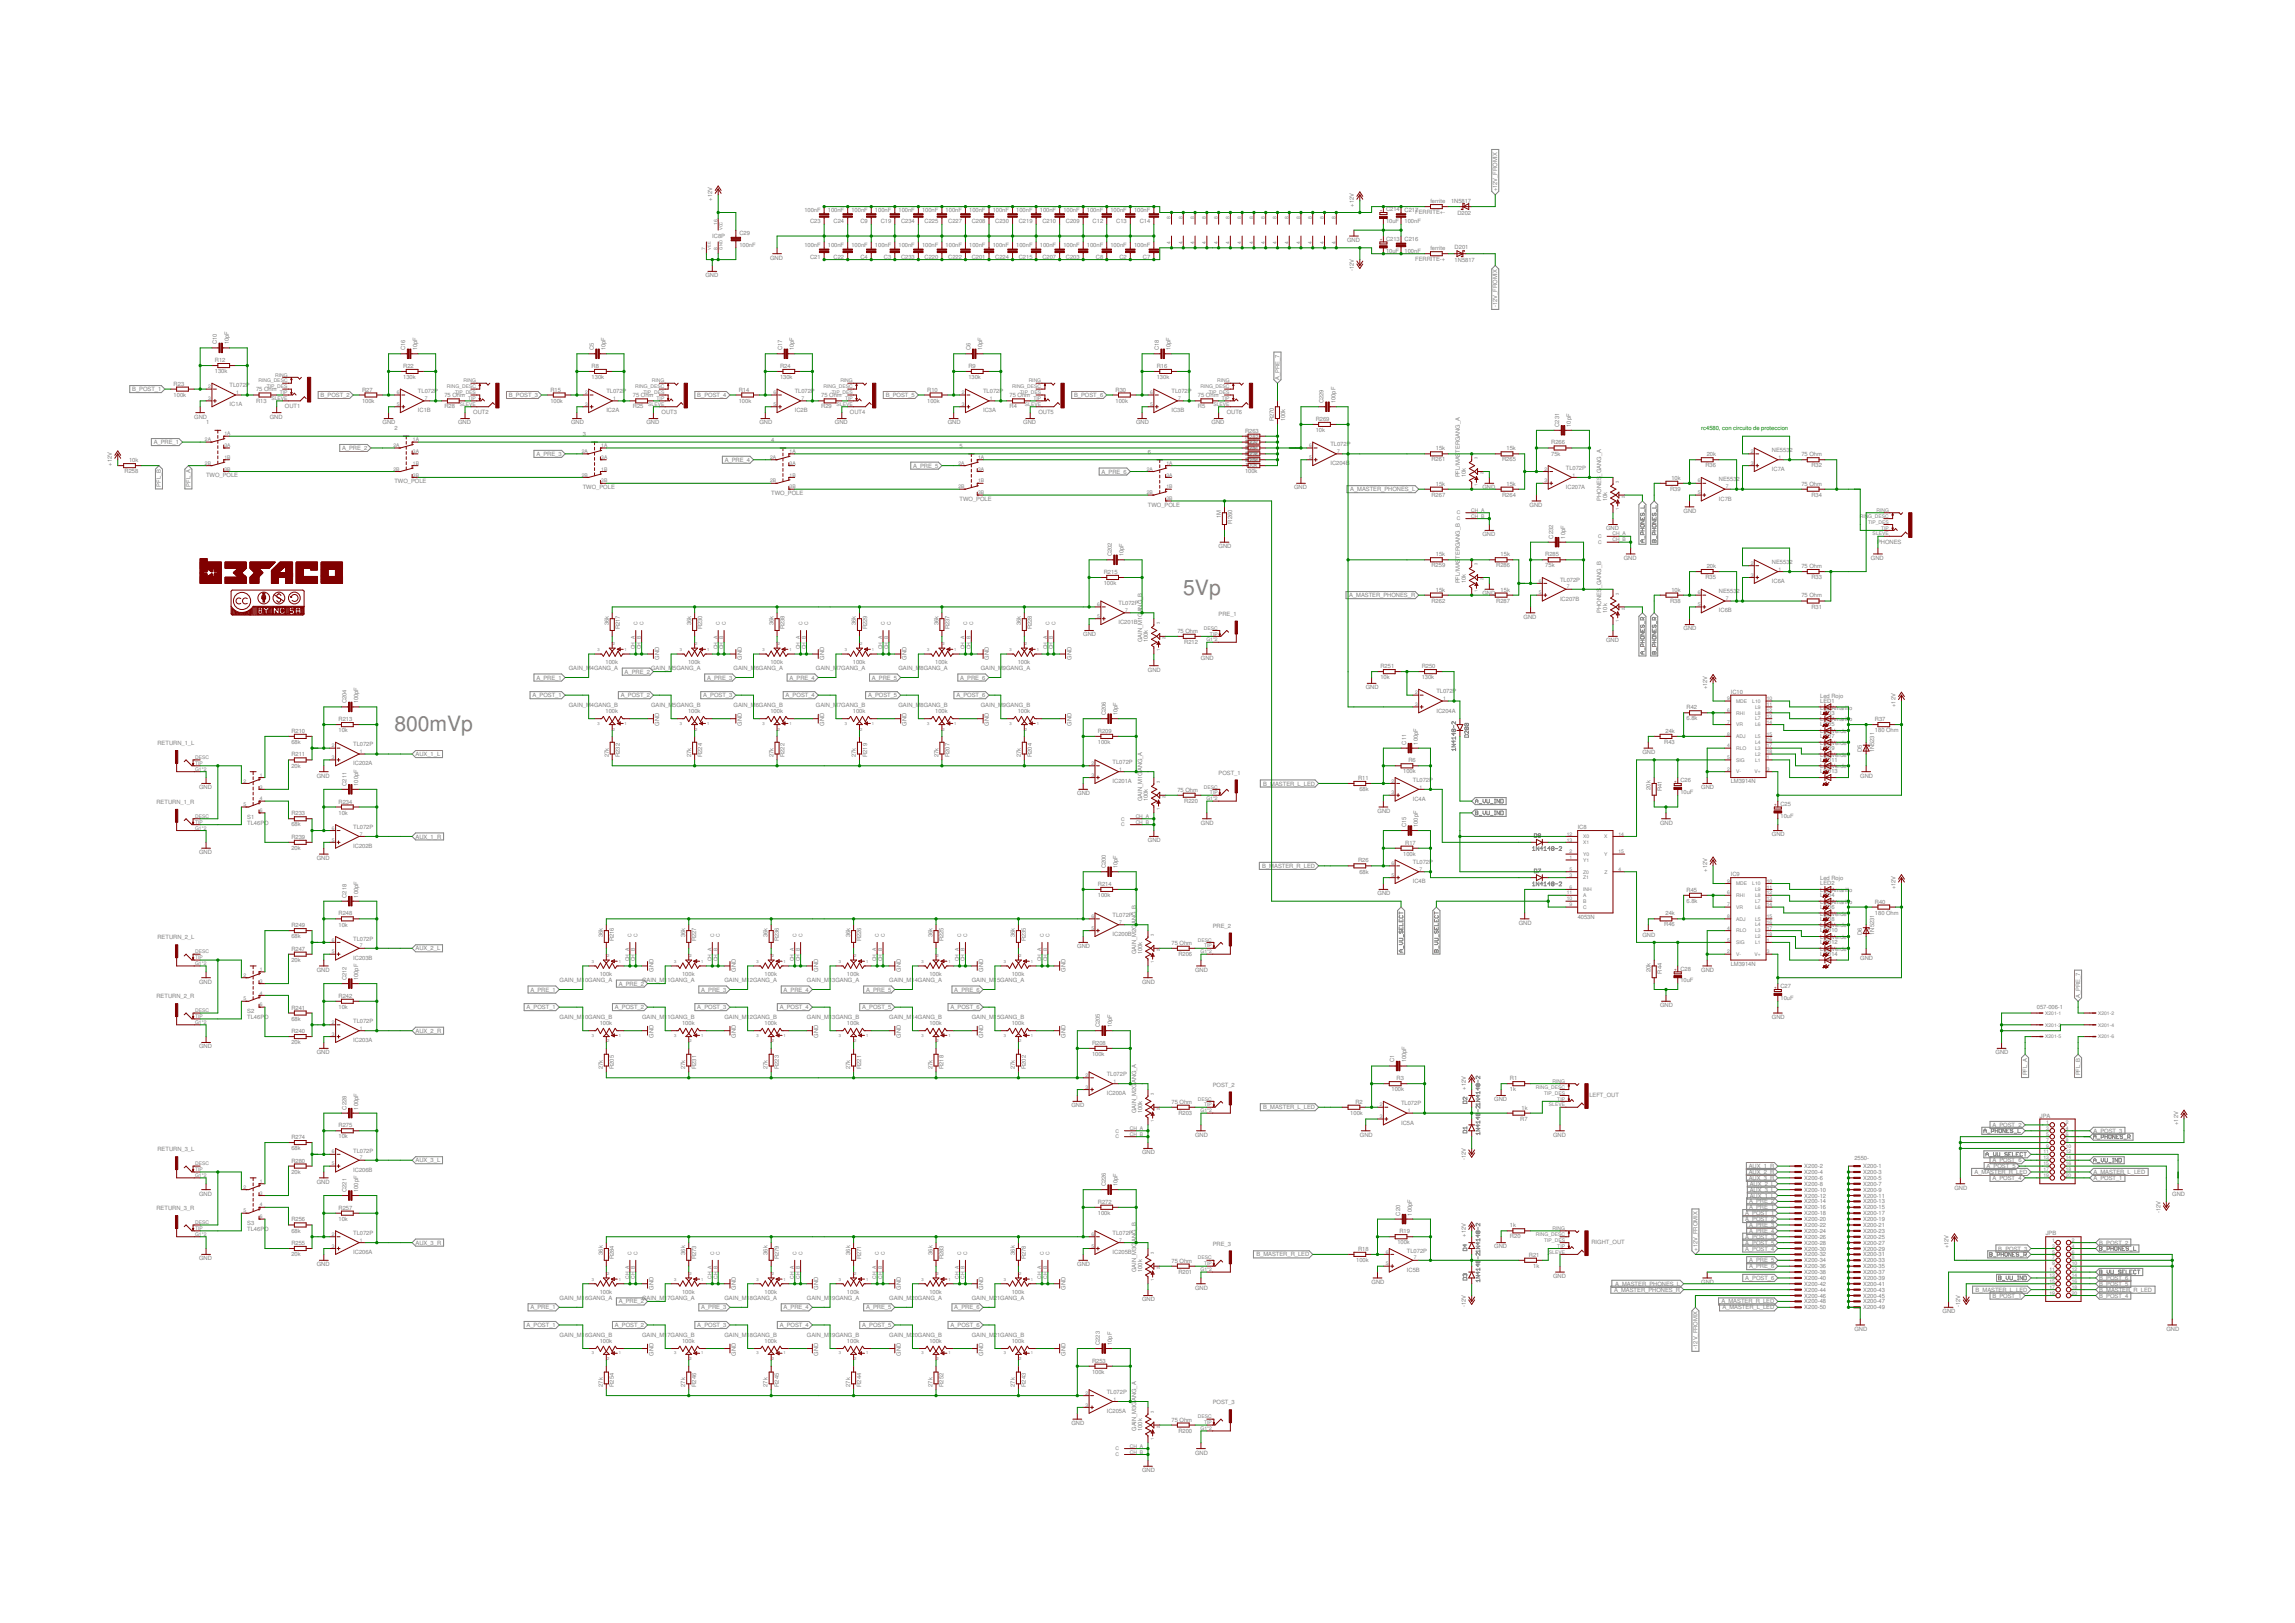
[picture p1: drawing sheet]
<svg xmlns="http://www.w3.org/2000/svg" width="594mm" height="420mm" viewBox="0 0 594 420" stroke-linecap="round" stroke-linejoin="round" font-family="sans-serif">
<defs><g id="words">
<g font-size="5.5" fill="#808080">
<text x="306.3" y="154.1">5Vp</text>
<text x="102.1" y="189.1">800mVp</text>
</g>
<g font-size="1.5" fill="#808080">
<text x="184.4" y="52" transform="rotate(-90 184.4 52)">+12V</text>
<text x="350.5" y="53.5" transform="rotate(-90 350.5 53.5)">+12V</text>
<text x="370.3" y="52.6">ferrite</text>
<text x="375.6" y="52.5">1N5817</text>
<text x="387.6" y="49.5" transform="rotate(-90 387.6 49.5)">+12V_FROMIX</text>
<text x="208.2" y="54.8">100nF</text>
<text x="209.7" y="57.8">C23</text>
<text x="214.3" y="54.8">100nF</text>
<text x="215.8" y="57.8">C24</text>
<text x="220.4" y="54.8">100nF</text>
<text x="222.7" y="57.8">C9</text>
<text x="226.5" y="54.8">100nF</text>
<text x="228" y="57.8">C19</text>
<text x="232.6" y="54.8">100nF</text>
<text x="233.3" y="57.8">C234</text>
<text x="238.7" y="54.8">100nF</text>
<text x="239.3" y="57.8">C225</text>
<text x="244.8" y="54.8">100nF</text>
<text x="245.4" y="57.8">C227</text>
<text x="250.9" y="54.8">100nF</text>
<text x="251.5" y="57.8">C208</text>
<text x="257" y="54.8">100nF</text>
<text x="257.6" y="57.8">C230</text>
<text x="263.1" y="54.8">100nF</text>
<text x="263.7" y="57.8">C219</text>
<text x="269.2" y="54.8">100nF</text>
<text x="269.8" y="57.8">C210</text>
<text x="275.3" y="54.8">100nF</text>
<text x="275.9" y="57.8">C209</text>
<text x="281.4" y="54.8">100nF</text>
<text x="282.8" y="57.8">C12</text>
<text x="287.5" y="54.8">100nF</text>
<text x="288.9" y="57.8">C13</text>
<text x="293.5" y="54.8">100nF</text>
<text x="295" y="57.8">C14</text>
<text x="358.8" y="57.8">10uF</text>
<text x="358.8" y="54.7">C214</text>
<text x="363.6" y="57.8">100nF</text>
<text x="363.6" y="54.8">C217</text>
<text x="366.3" y="55.5">FERRITE+-</text>
<text x="377.3" y="55.7">D202</text>
<text x="184.4" y="61.5">IC8P</text>
<text x="191.4" y="63.9">100nF</text>
<text x="191.4" y="60.9">C29</text>
<text x="208.2" y="63.9">100nF</text>
<text x="214.3" y="63.9">100nF</text>
<text x="220.4" y="63.9">100nF</text>
<text x="226.5" y="63.9">100nF</text>
<text x="232.6" y="63.9">100nF</text>
<text x="238.7" y="63.9">100nF</text>
<text x="244.8" y="63.9">100nF</text>
<text x="250.9" y="63.9">100nF</text>
<text x="257" y="63.9">100nF</text>
<text x="263.1" y="63.9">100nF</text>
<text x="269.2" y="63.9">100nF</text>
<text x="275.3" y="63.9">100nF</text>
<text x="281.4" y="63.9">100nF</text>
<text x="287.5" y="63.9">100nF</text>
<text x="293.5" y="63.9">100nF</text>
<text x="348.7" y="62.6">GND</text>
<text x="358.8" y="65.4">10uF</text>
<text x="358.8" y="62.3">C213</text>
<text x="363.6" y="65.5">100nF</text>
<text x="363.6" y="62.4">C216</text>
<text x="370.3" y="64.8">ferrite</text>
<text x="376.5" y="64.5">D201</text>
<text x="182.6" y="71.8">GND</text>
<text x="199.4" y="67.2">GND</text>
<text x="209.7" y="67">C21</text>
<text x="215.8" y="67">C22</text>
<text x="222.7" y="67">C4</text>
<text x="228.8" y="67">C3</text>
<text x="233.3" y="67">C233</text>
<text x="239.3" y="67">C220</text>
<text x="245.4" y="67">C222</text>
<text x="251.5" y="67">C201</text>
<text x="257.6" y="67">C224</text>
<text x="263.7" y="67">C215</text>
<text x="269.8" y="67">C207</text>
<text x="275.9" y="67">C203</text>
<text x="283.7" y="67">C8</text>
<text x="289.8" y="67">C2</text>
<text x="295.9" y="67">C7</text>
<text x="350.5" y="70.3" transform="rotate(-90 350.5 70.3)">-12V</text>
<text x="366.3" y="67.6">FERRITE-+</text>
<text x="376.5" y="67.7">1N5817</text>
<text x="387.6" y="79.4" transform="rotate(-90 387.6 79.4)">-12V_FROMIX</text>
<text x="56.2" y="89.2" transform="rotate(-90 56.2 89.2)">C10</text>
<text x="59.2" y="89.2" transform="rotate(-90 59.2 89.2)">10pF</text>
<text x="55.6" y="93.7">R12</text>
<text x="104.4" y="95.3">R22</text>
<text x="104.9" y="90.7" transform="rotate(-90 104.9 90.7)">C16</text>
<text x="108" y="90.7" transform="rotate(-90 108 90.7)">10pF</text>
<text x="153.1" y="95.3">R8</text>
<text x="153.7" y="90.7" transform="rotate(-90 153.7 90.7)">C5</text>
<text x="156.7" y="90.7" transform="rotate(-90 156.7 90.7)">10pF</text>
<text x="201.9" y="95.3">R24</text>
<text x="202.4" y="90.7" transform="rotate(-90 202.4 90.7)">C17</text>
<text x="205.5" y="90.7" transform="rotate(-90 205.5 90.7)">10pF</text>
<text x="250.7" y="95.3">R9</text>
<text x="251.2" y="90.7" transform="rotate(-90 251.2 90.7)">C6</text>
<text x="254.3" y="90.7" transform="rotate(-90 254.3 90.7)">10pF</text>
<text x="299.4" y="95.3">R16</text>
<text x="300" y="90.7" transform="rotate(-90 300 90.7)">C18</text>
<text x="303" y="90.7" transform="rotate(-90 303 90.7)">10pF</text>
<text x="34.2" y="101.3">B_POST_1</text>
<text x="45" y="99.8">R23</text>
<text x="55.6" y="96.6">130k</text>
<text x="59.4" y="100.3">TL072P</text>
<text x="66.3" y="101.3">75 Ohm</text>
<text x="93.7" y="101.4">R27</text>
<text x="104.4" y="98.1">130k</text>
<text x="108.2" y="101.8">TL072P</text>
<text x="142.5" y="101.4">R15</text>
<text x="153.1" y="98.1">130k</text>
<text x="157" y="101.8">TL072P</text>
<text x="191.2" y="101.4">R14</text>
<text x="201.9" y="98.1">130k</text>
<text x="205.7" y="101.8">TL072P</text>
<text x="240" y="101.4">R10</text>
<text x="250.7" y="98.1">130k</text>
<text x="254.5" y="101.8">TL072P</text>
<text x="288.8" y="101.4">R30</text>
<text x="299.4" y="98.1">130k</text>
<text x="303.2" y="101.8">TL072P</text>
<text x="331.2" y="98.3" transform="rotate(-90 331.2 98.3)">A_PRE_7</text>
<text x="45" y="102.7">100k</text>
<text x="59.4" y="105.2">IC1A</text>
<text x="66.3" y="104.2">R13</text>
<text x="73.7" y="105.8">OUT1</text>
<text x="83" y="102.8">B_POST_2</text>
<text x="93.7" y="104.2">100k</text>
<text x="108.2" y="106.7">IC1B</text>
<text x="115.1" y="102.9">75 Ohm</text>
<text x="115.1" y="105.7">R28</text>
<text x="122.5" y="107.3">OUT2</text>
<text x="131.7" y="102.8">B_POST_3</text>
<text x="142.5" y="104.2">100k</text>
<text x="157" y="106.7">IC2A</text>
<text x="163.8" y="102.9">75 Ohm</text>
<text x="163.8" y="105.7">R25</text>
<text x="171.3" y="107.3">OUT3</text>
<text x="180.5" y="102.8">B_POST_4</text>
<text x="191.2" y="104.2">100k</text>
<text x="205.7" y="106.7">IC2B</text>
<text x="212.6" y="102.9">75 Ohm</text>
<text x="212.6" y="105.7">R29</text>
<text x="220" y="107.3">OUT4</text>
<text x="229.3" y="102.8">B_POST_5</text>
<text x="240" y="104.2">100k</text>
<text x="254.5" y="106.7">IC3A</text>
<text x="261.3" y="102.9">75 Ohm</text>
<text x="261.3" y="105.7">R4</text>
<text x="268.8" y="107.3">OUT5</text>
<text x="278" y="102.8">B_POST_6</text>
<text x="288.8" y="104.2">100k</text>
<text x="303.2" y="106.7">IC3B</text>
<text x="310.1" y="102.9">75 Ohm</text>
<text x="310.1" y="105.7">R5</text>
<text x="317.6" y="107.3">OUT6</text>
<text x="342.6" y="104.4" transform="rotate(-90 342.6 104.4)">C229</text>
<text x="345.7" y="104.4" transform="rotate(-90 345.7 104.4)">100pF</text>
<text x="50.3" y="108.4">GND</text>
<text x="53.3" y="109.9">1</text>
<text x="69.8" y="108.4">GND</text>
<text x="99.1" y="109.9">GND</text>
<text x="102.1" y="111.4">2</text>
<text x="118.6" y="109.9">GND</text>
<text x="147.8" y="109.9">GND</text>
<text x="150.9" y="112.9">3</text>
<text x="167.3" y="109.9">GND</text>
<text x="196.6" y="109.9">GND</text>
<text x="216.1" y="109.9">GND</text>
<text x="245.3" y="109.9">GND</text>
<text x="264.9" y="109.9">GND</text>
<text x="294.1" y="109.9">GND</text>
<text x="313.6" y="109.9">GND</text>
<text x="322.3" y="112">R263</text>
<text x="322.3" y="113.5">R282</text>
<text x="329.8" y="109.1" transform="rotate(-90 329.8 109.1)">R270</text>
<text x="332.7" y="109.1" transform="rotate(-90 332.7 109.1)">100k</text>
<text x="340.6" y="111.9">10k</text>
<text x="340.6" y="109">R269</text>
<text x="403.6" y="110.5" transform="rotate(-90 403.6 110.5)">C231</text>
<text x="406.6" y="110.5" transform="rotate(-90 406.6 110.5)">10pF</text>
<text x="33.4" y="119.6">10k</text>
<text x="39.8" y="115">A_PRE_1</text>
<text x="88.5" y="116.5">A_PRE_2</text>
<text x="138.8" y="118">A_PRE_3</text>
<text x="187.6" y="119.5">A_PRE_4</text>
<text x="199.6" y="114.4">4</text>
<text x="248.4" y="116">5</text>
<text x="297.2" y="117.5">6</text>
<text x="322.3" y="114.9">100k</text>
<text x="322.3" y="116.4">100k</text>
<text x="322.3" y="117.9">100k</text>
<text x="322.3" y="119.5">100k</text>
<text x="322.3" y="115.1">R277</text>
<text x="322.3" y="116.6">R281</text>
<text x="322.3" y="118.1">R276</text>
<text x="322.3" y="119.6">R268</text>
<text x="344.4" y="115.5">TL072P</text>
<text x="370.6" y="119.5">R261</text>
<text x="371.7" y="116.6">15k</text>
<text x="377.9" y="117.2" transform="rotate(-90 377.9 117.2)">TERGANG_A</text>
<text x="388.8" y="119.5">R265</text>
<text x="390" y="116.6">15k</text>
<text x="401.5" y="117.9">75k</text>
<text x="401.5" y="115.1">R266</text>
<text x="441.8" y="118.1">20k</text>
<text x="458.7" y="117">NE5532</text>
<text x="466.3" y="118.1">75 Ohm</text>
<text x="29" y="120.5" transform="rotate(-90 29 120.5)">+12V</text>
<text x="32.3" y="122.5">R258</text>
<text x="53.3" y="123.6">TWO_POLE</text>
<text x="102.1" y="125.1">TWO_POLE</text>
<text x="236.4" y="121.1">A_PRE_5</text>
<text x="285.1" y="122.6">A_PRE_6</text>
<text x="322.3" y="121">100k</text>
<text x="322.3" y="122.5">100k</text>
<text x="344.4" y="120.5">IC204B</text>
<text x="371.7" y="125.7">15k</text>
<text x="377.9" y="123.6" transform="rotate(-90 377.9 123.6)">PFL/MAS</text>
<text x="379.4" y="123.6" transform="rotate(-90 379.4 123.6)">10k</text>
<text x="390" y="125.7">15k</text>
<text x="405.3" y="121.6">TL072P</text>
<text x="414.5" y="123.4" transform="rotate(-90 414.5 123.4)">_GANG_A</text>
<text x="432.6" y="124.2">10k</text>
<text x="441.5" y="121">R36</text>
<text x="445" y="124.6">NE5532</text>
<text x="458.7" y="122">IC7A</text>
<text x="466.3" y="125.7">75 Ohm</text>
<text x="468.9" y="121">R32</text>
<text x="41.7" y="126" transform="rotate(-90 41.7 126)">PFL_B</text>
<text x="49.3" y="126" transform="rotate(-90 49.3 126)">PFL_A</text>
<text x="150.9" y="126.6">TWO_POLE</text>
<text x="199.6" y="128.2">TWO_POLE</text>
<text x="248.4" y="129.7">TWO_POLE</text>
<text x="297.2" y="131.2">TWO_POLE</text>
<text x="335" y="126.6">GND</text>
<text x="349.5" y="127.2">A_MASTER_PHONES_L</text>
<text x="370.6" y="128.6">R267</text>
<text x="383.7" y="126.6">GND</text>
<text x="388.8" y="128.6">R264</text>
<text x="395.9" y="131.2">GND</text>
<text x="405.3" y="126.6">IC207A</text>
<text x="414.5" y="129.7" transform="rotate(-90 414.5 129.7)">PHONES</text>
<text x="416" y="129.7" transform="rotate(-90 416 129.7)">10k</text>
<text x="432.3" y="127.1">R39</text>
<text x="445" y="129.6">IC7B</text>
<text x="468.9" y="128.6">R34</text>
<text x="316" y="134" transform="rotate(-90 316 134)">1M</text>
<text x="318.9" y="135.5" transform="rotate(-90 318.9 135.5)">R260</text>
<text x="415.7" y="137.3">GND</text>
<text x="435.8" y="132.7">GND</text>
<text x="315.4" y="141.9">GND</text>
<text x="371.7" y="144">15k</text>
<text x="383.7" y="138.8">GND</text>
<text x="388.5" y="144">15k</text>
<text x="402.1" y="139.4" transform="rotate(-90 402.1 139.4)">C232</text>
<text x="405.1" y="139.4" transform="rotate(-90 405.1 139.4)">10pF</text>
<text x="485.9" y="140.8">PHONES</text>
<text x="285.7" y="148.6">R215</text>
<text x="287.8" y="144" transform="rotate(-90 287.8 144)">C202</text>
<text x="290.8" y="144" transform="rotate(-90 290.8 144)">10pF</text>
<text x="370.6" y="146.9">R259</text>
<text x="377.9" y="144.6" transform="rotate(-90 377.9 144.6)">TERGANG_B</text>
<text x="387.3" y="146.9">R286</text>
<text x="400" y="146.9">75k</text>
<text x="400" y="144">R285</text>
<text x="420.3" y="144.9">GND</text>
<text x="441.5" y="149.9">R35</text>
<text x="441.8" y="147">20k</text>
<text x="458.7" y="146">NE5532</text>
<text x="466.3" y="147">75 Ohm</text>
<text x="468.9" y="149.9">R33</text>
<text x="484.3" y="144.9">GND</text>
<text x="285.7" y="151.5">100k</text>
<text x="349.3" y="154.6">A_MASTER_PHONES_R</text>
<text x="371.7" y="153.1">15k</text>
<text x="377.9" y="151" transform="rotate(-90 377.9 151)">PFL/MAS</text>
<text x="379.4" y="151" transform="rotate(-90 379.4 151)">10k</text>
<text x="383.7" y="154.1">GND</text>
<text x="388.5" y="153.1">15k</text>
<text x="403.8" y="150.6">TL072P</text>
<text x="403.8" y="155.5">IC207B</text>
<text x="414.5" y="152.3" transform="rotate(-90 414.5 152.3)">_GANG_B</text>
<text x="432.6" y="153.1">10k</text>
<text x="445" y="153.6">NE5532</text>
<text x="458.7" y="150.9">IC6A</text>
<text x="466.3" y="154.7">75 Ohm</text>
<text x="157.6" y="161.8" transform="rotate(-90 157.6 161.8)">36k</text>
<text x="178.9" y="161.8" transform="rotate(-90 178.9 161.8)">36k</text>
<text x="200.2" y="161.8" transform="rotate(-90 200.2 161.8)">36k</text>
<text x="221.6" y="161.8" transform="rotate(-90 221.6 161.8)">36k</text>
<text x="242.9" y="161.8" transform="rotate(-90 242.9 161.8)">36k</text>
<text x="264.2" y="161.8" transform="rotate(-90 264.2 161.8)">36k</text>
<text x="289.5" y="156.6">TL072P</text>
<text x="289.5" y="161.6">IC201B</text>
<text x="295.6" y="158.5" transform="rotate(-90 295.6 158.5)">ANG_B</text>
<text x="315.4" y="159.4">PRE_1</text>
<text x="370.6" y="156">R262</text>
<text x="387.3" y="156">R287</text>
<text x="394.4" y="160.2">GND</text>
<text x="414.5" y="158.6" transform="rotate(-90 414.5 158.6)">PHONES</text>
<text x="416" y="158.6" transform="rotate(-90 416 158.6)">10k</text>
<text x="432.3" y="156">R38</text>
<text x="445" y="158.6">IC6B</text>
<text x="468.9" y="157.5">R31</text>
<text x="160.4" y="163" transform="rotate(-90 160.4 163)">R217</text>
<text x="181.8" y="163" transform="rotate(-90 181.8 163)">R230</text>
<text x="203.1" y="163" transform="rotate(-90 203.1 163)">R238</text>
<text x="224.4" y="163" transform="rotate(-90 224.4 163)">R229</text>
<text x="245.8" y="163" transform="rotate(-90 245.8 163)">R237</text>
<text x="267.1" y="163" transform="rotate(-90 267.1 163)">R228</text>
<text x="280.4" y="164.7">GND</text>
<text x="295.6" y="166.3" transform="rotate(-90 295.6 166.3)">GAIN_M1G</text>
<text x="297.2" y="166.3" transform="rotate(-90 297.2 166.3)">100k</text>
<text x="304.8" y="163.8">75 Ohm</text>
<text x="306.5" y="166.7">R212</text>
<text x="415.7" y="166.3">GND</text>
<text x="435.8" y="163.2">GND</text>
<text x="147.2" y="173.4">GAIN_M4GANG_A</text>
<text x="156.8" y="171.9">100k</text>
<text x="168.6" y="173.4">GAIN_M5GANG_A</text>
<text x="170.7" y="170.8" transform="rotate(-90 170.7 170.8)">GND</text>
<text x="178.1" y="171.9">100k</text>
<text x="189.9" y="173.4">GAIN_M6GANG_A</text>
<text x="192" y="170.8" transform="rotate(-90 192 170.8)">GND</text>
<text x="199.4" y="171.9">100k</text>
<text x="211.2" y="173.4">GAIN_M7GANG_A</text>
<text x="213.3" y="170.8" transform="rotate(-90 213.3 170.8)">GND</text>
<text x="220.8" y="171.9">100k</text>
<text x="232.6" y="173.4">GAIN_M8GANG_A</text>
<text x="234.7" y="170.8" transform="rotate(-90 234.7 170.8)">GND</text>
<text x="242.1" y="171.9">100k</text>
<text x="253.9" y="173.4">GAIN_M9GANG_A</text>
<text x="256" y="170.8" transform="rotate(-90 256 170.8)">GND</text>
<text x="263.4" y="171.9">100k</text>
<text x="277.3" y="170.8" transform="rotate(-90 277.3 170.8)">GND</text>
<text x="297.2" y="173.9">GND</text>
<text x="310.9" y="170.8">GND</text>
<text x="357.3" y="173">R251</text>
<text x="368" y="173">R250</text>
<text x="138.8" y="175.9">A_PRE_1</text>
<text x="161.7" y="174.4">A_PRE_2</text>
<text x="183" y="175.9">A_PRE_3</text>
<text x="204.4" y="175.9">A_PRE_4</text>
<text x="225.7" y="175.9">A_PRE_5</text>
<text x="248.6" y="175.9">A_PRE_6</text>
<text x="353.5" y="178.4">GND</text>
<text x="357.3" y="175.9">10k</text>
<text x="368" y="175.9">130k</text>
<text x="371.8" y="179.5">TL072P</text>
<text x="441.9" y="178.4" transform="rotate(-90 441.9 178.4)">+12V</text>
<text x="448" y="179.6">IC10</text>
<text x="89.7" y="182.1" transform="rotate(-90 89.7 182.1)">C204</text>
<text x="92.7" y="182.1" transform="rotate(-90 92.7 182.1)">100pF</text>
<text x="137.8" y="180.5">A_POST_1</text>
<text x="147.2" y="183">GAIN_M4GANG_B</text>
<text x="156.8" y="184.5">100k</text>
<text x="160.7" y="180.5">A_POST_2</text>
<text x="168.6" y="183">GAIN_M5GANG_B</text>
<text x="178.1" y="184.5">100k</text>
<text x="182" y="180.5">A_POST_3</text>
<text x="189.9" y="183">GAIN_M6GANG_B</text>
<text x="199.4" y="184.5">100k</text>
<text x="203.4" y="180.5">A_POST_4</text>
<text x="211.2" y="183">GAIN_M7GANG_B</text>
<text x="220.8" y="184.5">100k</text>
<text x="224.7" y="180.5">A_POST_5</text>
<text x="232.6" y="183">GAIN_M8GANG_B</text>
<text x="242.1" y="184.5">100k</text>
<text x="247.6" y="180.5">A_POST_6</text>
<text x="253.9" y="183">GAIN_M9GANG_B</text>
<text x="263.4" y="184.5">100k</text>
<text x="286.3" y="185.1" transform="rotate(-90 286.3 185.1)">C206</text>
<text x="289.3" y="185.1" transform="rotate(-90 289.3 185.1)">10pF</text>
<text x="371.8" y="184.5">IC204A</text>
<text x="436.6" y="183.6">R42</text>
<text x="471.2" y="183.7">Led Amarill</text>
<text x="471.2" y="180.6">Led Rojo</text>
<text x="471.2" y="185">LED3</text>
<text x="471.2" y="181.9">LED1</text>
<text x="478.7" y="183.7">o</text>
<text x="490.7" y="183" transform="rotate(-90 490.7 183)">+12V</text>
<text x="75.4" y="189.7">R210</text>
<text x="87.6" y="189.6">10k</text>
<text x="87.6" y="186.7">R213</text>
<text x="170.7" y="187.9" transform="rotate(-90 170.7 187.9)">GND</text>
<text x="192" y="187.9" transform="rotate(-90 192 187.9)">GND</text>
<text x="213.3" y="187.9" transform="rotate(-90 213.3 187.9)">GND</text>
<text x="234.7" y="187.9" transform="rotate(-90 234.7 187.9)">GND</text>
<text x="256" y="187.9" transform="rotate(-90 256 187.9)">GND</text>
<text x="277.3" y="187.9" transform="rotate(-90 277.3 187.9)">GND</text>
<text x="284.2" y="189.7">R209</text>
<text x="431.1" y="189.7">24k</text>
<text x="436.6" y="186.5">6.8k</text>
<text x="471.2" y="189.8">Led Verde</text>
<text x="471.2" y="186.7">Led Amarillo</text>
<text x="471.2" y="191.1">LED7</text>
<text x="471.2" y="188">LED5</text>
<text x="485.3" y="189.6">180 Ohm</text>
<text x="485.3" y="186.7">R37</text>
<text x="40.8" y="192.9">RETURN_1_L</text>
<text x="75.4" y="192.6">68k</text>
<text x="75.4" y="195.8">R211</text>
<text x="91.4" y="193.2">TL072P</text>
<text x="107.6" y="195.7">AUX_1_L</text>
<text x="157.6" y="196" transform="rotate(-90 157.6 196)">27k</text>
<text x="160.4" y="196" transform="rotate(-90 160.4 196)">R232</text>
<text x="178.9" y="196" transform="rotate(-90 178.9 196)">27k</text>
<text x="181.8" y="196" transform="rotate(-90 181.8 196)">R224</text>
<text x="200.2" y="196" transform="rotate(-90 200.2 196)">27k</text>
<text x="203.1" y="196" transform="rotate(-90 203.1 196)">R222</text>
<text x="221.6" y="196" transform="rotate(-90 221.6 196)">27k</text>
<text x="224.4" y="196" transform="rotate(-90 224.4 196)">R219</text>
<text x="242.9" y="196" transform="rotate(-90 242.9 196)">27k</text>
<text x="245.8" y="196" transform="rotate(-90 245.8 196)">R207</text>
<text x="264.2" y="196" transform="rotate(-90 264.2 196)">27k</text>
<text x="267.1" y="196" transform="rotate(-90 267.1 196)">R204</text>
<text x="284.2" y="192.6">100k</text>
<text x="288" y="197.8">TL072P</text>
<text x="364" y="192.8" transform="rotate(-90 364 192.8)">C11</text>
<text x="364.6" y="197.4">R6</text>
<text x="367" y="192.8" transform="rotate(-90 367 192.8)">100pF</text>
<text x="425.2" y="195.2">GND</text>
<text x="430.8" y="192.6">R43</text>
<text x="471.2" y="195.9">Led Verde</text>
<text x="471.2" y="192.8">Led Verde</text>
<text x="471.2" y="197.2">LED11</text>
<text x="471.2" y="194.1">LED9</text>
<text x="481.9" y="194.7" transform="rotate(-90 481.9 194.7)">D5</text>
<text x="485.1" y="194.7" transform="rotate(-90 485.1 194.7)">1N5231</text>
<text x="75.4" y="198.7">20k</text>
<text x="82" y="201.3">GND</text>
<text x="89.7" y="203.4" transform="rotate(-90 89.7 203.4)">C211</text>
<text x="91.4" y="198.2">IC202A</text>
<text x="92.7" y="203.4" transform="rotate(-90 92.7 203.4)">100pF</text>
<text x="288" y="202.7">IC201A</text>
<text x="295.6" y="199.7" transform="rotate(-90 295.6 199.7)">ANG_A</text>
<text x="315.4" y="200.5">POST_1</text>
<text x="327" y="203.4">B_MASTER_L_LED</text>
<text x="351.6" y="201.9">R11</text>
<text x="363.2" y="200.2">100k</text>
<text x="365.7" y="202.4">TL072P</text>
<text x="435" y="202.5">C26</text>
<text x="448" y="202.8">LM3914N</text>
<text x="471.2" y="198.9">Led Verde</text>
<text x="471.2" y="200.2">LED13</text>
<text x="481.5" y="201.3">GND</text>
<text x="40.5" y="208.2">RETURN_1_R</text>
<text x="51.5" y="204.3">GND</text>
<text x="87.6" y="208">R234</text>
<text x="278.9" y="205.9">GND</text>
<text x="295.6" y="207.4" transform="rotate(-90 295.6 207.4)">GAIN_M1G</text>
<text x="297.2" y="207.4" transform="rotate(-90 297.2 207.4)">100k</text>
<text x="304.8" y="205">75 Ohm</text>
<text x="306.5" y="207.8">R220</text>
<text x="351.9" y="204.8">68k</text>
<text x="365.7" y="207.3">IC4A</text>
<text x="427.3" y="204.5" transform="rotate(-90 427.3 204.5)">20k</text>
<text x="430.2" y="204.8" transform="rotate(-90 430.2 204.8)">R41</text>
<text x="435" y="205.6">10uF</text>
<text x="440.4" y="204.3">GND</text>
<text x="460.9" y="208.6">C25</text>
<text x="64" y="213.5">TL46PO</text>
<text x="64" y="212">S1</text>
<text x="75.4" y="213.9">68k</text>
<text x="75.4" y="211.1">R233</text>
<text x="87.6" y="210.9">10k</text>
<text x="91.4" y="214.6">TL072P</text>
<text x="310.9" y="213.5">GND</text>
<text x="356.6" y="210.4">GND</text>
<text x="364" y="214.1" transform="rotate(-90 364 214.1)">C15</text>
<text x="367" y="214.1" transform="rotate(-90 367 214.1)">100pF</text>
<text x="408.4" y="214.6">IC8</text>
<text x="429.7" y="213.5">GND</text>
<text x="460.9" y="211.7">10uF</text>
<text x="51.5" y="221.1">GND</text>
<text x="75.4" y="220">20k</text>
<text x="75.4" y="217.2">R239</text>
<text x="91.4" y="219.5">IC202B</text>
<text x="107.6" y="217.1">AUX_1_R</text>
<text x="297.2" y="218.1">GND</text>
<text x="363.2" y="221.6">100k</text>
<text x="363.8" y="218.7">R17</text>
<text x="458.7" y="216.5">GND</text>
<text x="82" y="222.6">GND</text>
<text x="286.3" y="224.8" transform="rotate(-90 286.3 224.8)">C200</text>
<text x="289.3" y="224.8" transform="rotate(-90 289.3 224.8)">10pF</text>
<text x="326.8" y="224.7">B_MASTER_R_LED</text>
<text x="351.6" y="223.3">R26</text>
<text x="351.9" y="226.1">68k</text>
<text x="365.7" y="223.7">TL072P</text>
<text x="441.9" y="225.7" transform="rotate(-90 441.9 225.7)">+12V</text>
<text x="448" y="226.8">IC9</text>
<text x="471.2" y="227.9">Led Rojo</text>
<text x="89.7" y="232.4" transform="rotate(-90 89.7 232.4)">C218</text>
<text x="92.7" y="232.4" transform="rotate(-90 92.7 232.4)">100pF</text>
<text x="284.2" y="232.2">100k</text>
<text x="284.2" y="229.4">R214</text>
<text x="356.6" y="231.8">GND</text>
<text x="365.7" y="228.6">IC4B</text>
<text x="436.6" y="233.8">6.8k</text>
<text x="436.6" y="230.9">R45</text>
<text x="471.2" y="234">Led Amarillo</text>
<text x="471.2" y="230.9">Led Amarill</text>
<text x="471.2" y="232.2">LED4</text>
<text x="471.2" y="229.2">LED2</text>
<text x="478.7" y="230.9">o</text>
<text x="485.3" y="233.9">R40</text>
<text x="490.7" y="230.3" transform="rotate(-90 490.7 230.3)">+12V</text>
<text x="87.6" y="239.9">10k</text>
<text x="87.6" y="237">R248</text>
<text x="288" y="237.4">TL072P</text>
<text x="294.1" y="239.3" transform="rotate(-90 294.1 239.3)">ANG_B</text>
<text x="393.2" y="239.4">GND</text>
<text x="408.4" y="237.9">4053N</text>
<text x="430.8" y="239.8">R46</text>
<text x="431.1" y="237">24k</text>
<text x="471.2" y="237">Led Verde</text>
<text x="471.2" y="238.3">LED8</text>
<text x="471.2" y="235.3">LED6</text>
<text x="485.3" y="236.8">180 Ohm</text>
<text x="40.8" y="243.2">RETURN_2_L</text>
<text x="75.4" y="242.9">68k</text>
<text x="75.4" y="240">R249</text>
<text x="91.4" y="243.5">TL072P</text>
<text x="156" y="242.6" transform="rotate(-90 156 242.6)">36k</text>
<text x="158.9" y="243.7" transform="rotate(-90 158.9 243.7)">R216</text>
<text x="177.4" y="242.6" transform="rotate(-90 177.4 242.6)">36k</text>
<text x="180.2" y="243.7" transform="rotate(-90 180.2 243.7)">R227</text>
<text x="198.7" y="242.6" transform="rotate(-90 198.7 242.6)">36k</text>
<text x="201.6" y="243.7" transform="rotate(-90 201.6 243.7)">R236</text>
<text x="220" y="242.6" transform="rotate(-90 220 242.6)">36k</text>
<text x="222.9" y="243.7" transform="rotate(-90 222.9 243.7)">R226</text>
<text x="241.4" y="242.6" transform="rotate(-90 241.4 242.6)">36k</text>
<text x="244.3" y="243.7" transform="rotate(-90 244.3 243.7)">R225</text>
<text x="262.7" y="242.6" transform="rotate(-90 262.7 242.6)">36k</text>
<text x="265.6" y="243.7" transform="rotate(-90 265.6 243.7)">R235</text>
<text x="278.9" y="245.5">GND</text>
<text x="288" y="242.4">IC200B</text>
<text x="303.3" y="244.6">75 Ohm</text>
<text x="313.9" y="240.2">PRE_2</text>
<text x="425.2" y="242.4">GND</text>
<text x="471.2" y="243.1">Led Verde</text>
<text x="471.2" y="240.1">Led Verde</text>
<text x="471.2" y="244.4">LED12</text>
<text x="471.2" y="241.4">LED10</text>
<text x="481.9" y="242" transform="rotate(-90 481.9 242)">D6</text>
<text x="485.1" y="242" transform="rotate(-90 485.1 242)">1N5231</text>
<text x="75.4" y="249">20k</text>
<text x="75.4" y="246.1">R247</text>
<text x="82" y="251.6">GND</text>
<text x="91.4" y="248.5">IC203B</text>
<text x="107.6" y="246">AUX_2_L</text>
<text x="169.1" y="251.6" transform="rotate(-90 169.1 251.6)">GND</text>
<text x="190.5" y="251.6" transform="rotate(-90 190.5 251.6)">GND</text>
<text x="211.8" y="251.6" transform="rotate(-90 211.8 251.6)">GND</text>
<text x="233.2" y="251.6" transform="rotate(-90 233.2 251.6)">GND</text>
<text x="254.5" y="251.6" transform="rotate(-90 254.5 251.6)">GND</text>
<text x="275.8" y="251.6" transform="rotate(-90 275.8 251.6)">GND</text>
<text x="294.1" y="247" transform="rotate(-90 294.1 247)">GAIN_M2G</text>
<text x="295.6" y="247" transform="rotate(-90 295.6 247)">100k</text>
<text x="305" y="247.4">R206</text>
<text x="309.3" y="251.6">GND</text>
<text x="427.3" y="251.7" transform="rotate(-90 427.3 251.7)">20k</text>
<text x="435" y="251.3">C28</text>
<text x="440.4" y="251.6">GND</text>
<text x="448" y="250.1">LM3914N</text>
<text x="471.2" y="246.2">Led Verde</text>
<text x="471.2" y="247.5">LED14</text>
<text x="481.5" y="248.5">GND</text>
<text x="51.5" y="254.6">GND</text>
<text x="89.7" y="253.7" transform="rotate(-90 89.7 253.7)">C212</text>
<text x="92.7" y="253.7" transform="rotate(-90 92.7 253.7)">100pF</text>
<text x="137.3" y="256.7">A_PRE_1</text>
<text x="144.9" y="254.2">GAIN_M10GANG_A</text>
<text x="155.2" y="252.6">100k</text>
<text x="160.2" y="255.2">A_PRE_2</text>
<text x="166.2" y="254.2">GAIN_M11GANG_A</text>
<text x="176.6" y="252.6">100k</text>
<text x="181.5" y="256.7">A_PRE_3</text>
<text x="187.5" y="254.2">GAIN_M12GANG_A</text>
<text x="197.9" y="252.6">100k</text>
<text x="202.8" y="256.7">A_PRE_4</text>
<text x="208.9" y="254.2">GAIN_M13GANG_A</text>
<text x="219.2" y="252.6">100k</text>
<text x="224.2" y="256.7">A_PRE_5</text>
<text x="230.2" y="254.2">GAIN_M14GANG_A</text>
<text x="240.6" y="252.6">100k</text>
<text x="247" y="256.7">A_PRE_6</text>
<text x="251.5" y="254.2">GAIN_M15GANG_A</text>
<text x="261.9" y="252.6">100k</text>
<text x="295.6" y="254.6">GND</text>
<text x="430.2" y="252" transform="rotate(-90 430.2 252)">R44</text>
<text x="435" y="254.3">10uF</text>
<text x="460.9" y="255.9">C27</text>
<text x="40.5" y="258.4">RETURN_2_R</text>
<text x="64" y="263.8">TL46PO</text>
<text x="64" y="262.3">S2</text>
<text x="75.4" y="261.4">R241</text>
<text x="87.6" y="261.2">10k</text>
<text x="87.6" y="258.3">R242</text>
<text x="136.3" y="261.3">A_POST_1</text>
<text x="144.9" y="263.8">GAIN_M10GANG_B</text>
<text x="159.2" y="261.3">A_POST_2</text>
<text x="166.2" y="263.8">GAIN_M11GANG_B</text>
<text x="180.5" y="261.3">A_POST_3</text>
<text x="187.5" y="263.8">GAIN_M12GANG_B</text>
<text x="201.8" y="261.3">A_POST_4</text>
<text x="208.9" y="263.8">GAIN_M13GANG_B</text>
<text x="223.2" y="261.3">A_POST_5</text>
<text x="230.2" y="263.8">GAIN_M14GANG_B</text>
<text x="246" y="261.3">A_POST_6</text>
<text x="251.5" y="263.8">GAIN_M15GANG_B</text>
<text x="429.7" y="260.7">GND</text>
<text x="458.7" y="263.8">GND</text>
<text x="460.9" y="258.9">10uF</text>
<text x="527.3" y="261.1">057-006-1</text>
<text x="538.5" y="258.3" transform="rotate(-90 538.5 258.3)">A_PRE_7</text>
<text x="75.4" y="264.2">68k</text>
<text x="75.4" y="267.4">R240</text>
<text x="91.4" y="264.8">TL072P</text>
<text x="91.4" y="269.8">IC203A</text>
<text x="107.6" y="267.4">AUX_2_R</text>
<text x="155.2" y="265.3">100k</text>
<text x="169.1" y="268.6" transform="rotate(-90 169.1 268.6)">GND</text>
<text x="176.6" y="265.3">100k</text>
<text x="190.5" y="268.6" transform="rotate(-90 190.5 268.6)">GND</text>
<text x="197.9" y="265.3">100k</text>
<text x="211.8" y="268.6" transform="rotate(-90 211.8 268.6)">GND</text>
<text x="219.2" y="265.3">100k</text>
<text x="233.2" y="268.6" transform="rotate(-90 233.2 268.6)">GND</text>
<text x="240.6" y="265.3">100k</text>
<text x="254.5" y="268.6" transform="rotate(-90 254.5 268.6)">GND</text>
<text x="261.9" y="265.3">100k</text>
<text x="275.8" y="268.6" transform="rotate(-90 275.8 268.6)">GND</text>
<text x="284.7" y="265.9" transform="rotate(-90 284.7 265.9)">C205</text>
<text x="287.8" y="265.9" transform="rotate(-90 287.8 265.9)">10pF</text>
<text x="51.5" y="271.4">GND</text>
<text x="75.4" y="270.3">20k</text>
<text x="82" y="272.9">GND</text>
<text x="282.7" y="273.4">100k</text>
<text x="282.7" y="270.5">R208</text>
<text x="360.9" y="275.1" transform="rotate(-90 360.9 275.1)">C1</text>
<text x="364" y="275.1" transform="rotate(-90 364 275.1)">100pF</text>
<text x="516.6" y="272.9">GND</text>
<text x="156" y="276.7" transform="rotate(-90 156 276.7)">27k</text>
<text x="158.9" y="276.7" transform="rotate(-90 158.9 276.7)">R205</text>
<text x="177.4" y="276.7" transform="rotate(-90 177.4 276.7)">27k</text>
<text x="180.2" y="276.7" transform="rotate(-90 180.2 276.7)">R231</text>
<text x="198.7" y="276.7" transform="rotate(-90 198.7 276.7)">27k</text>
<text x="201.6" y="276.7" transform="rotate(-90 201.6 276.7)">R223</text>
<text x="220" y="276.7" transform="rotate(-90 220 276.7)">27k</text>
<text x="222.9" y="276.7" transform="rotate(-90 222.9 276.7)">R221</text>
<text x="241.4" y="276.7" transform="rotate(-90 241.4 276.7)">27k</text>
<text x="244.3" y="276.7" transform="rotate(-90 244.3 276.7)">R218</text>
<text x="262.7" y="276.7" transform="rotate(-90 262.7 276.7)">27k</text>
<text x="265.6" y="276.7" transform="rotate(-90 265.6 276.7)">R202</text>
<text x="286.5" y="278.5">TL072P</text>
<text x="294.1" y="280.4" transform="rotate(-90 294.1 280.4)">ANG_A</text>
<text x="313.9" y="281.3">POST_2</text>
<text x="361.5" y="279.6">R3</text>
<text x="390.9" y="279.6">R1</text>
<text x="524.7" y="278.4" transform="rotate(-90 524.7 278.4)">PFL_A</text>
<text x="538.4" y="278.4" transform="rotate(-90 538.4 278.4)">PFL_B</text>
<text x="89.7" y="287.2" transform="rotate(-90 89.7 287.2)">C228</text>
<text x="92.7" y="287.2" transform="rotate(-90 92.7 287.2)">100pF</text>
<text x="277.3" y="286.6">GND</text>
<text x="286.5" y="283.5">IC200A</text>
<text x="303.3" y="285.7">75 Ohm</text>
<text x="327" y="287.2">B_MASTER_L_LED</text>
<text x="350.9" y="285.7">R2</text>
<text x="360.2" y="282.5">100k</text>
<text x="362.7" y="286.2">TL072P</text>
<text x="379.4" y="282.1" transform="rotate(-90 379.4 282.1)">+12V</text>
<text x="386.8" y="285.1">GND</text>
<text x="390.9" y="282.5">1k</text>
<text x="393.9" y="287.2">1k</text>
<text x="411.4" y="284">LEFT_OUT</text>
<text x="87.6" y="291.8">R275</text>
<text x="294.1" y="288.2" transform="rotate(-90 294.1 288.2)">GAIN_M2G</text>
<text x="295.6" y="288.2" transform="rotate(-90 295.6 288.2)">100k</text>
<text x="305" y="288.6">R203</text>
<text x="349.5" y="288.6">100k</text>
<text x="362.7" y="291.1">IC5A</text>
<text x="393.5" y="290.1">R7</text>
<text x="515.8" y="291.7">A_POST_2</text>
<text x="528" y="289.3">JPA</text>
<text x="541.9" y="293.3">A_POST_3</text>
<text x="563.8" y="291.2" transform="rotate(-90 563.8 291.2)">+12V</text>
<text x="40.8" y="298.1">RETURN_3_L</text>
<text x="75.4" y="297.8">68k</text>
<text x="75.4" y="294.9">R274</text>
<text x="87.6" y="294.7">10k</text>
<text x="91.4" y="298.4">TL072P</text>
<text x="295.6" y="298.8">GND</text>
<text x="309.3" y="294.3">GND</text>
<text x="352" y="294.3">GND</text>
<text x="402" y="294.3">GND</text>
<text x="75.4" y="303.9">20k</text>
<text x="75.4" y="301">R280</text>
<text x="91.4" y="303.3">IC206B</text>
<text x="107.6" y="300.9">AUX_3_L</text>
<text x="379.4" y="300.3" transform="rotate(-90 379.4 300.3)">-12V</text>
<text x="452.7" y="302.4">AUX_1_R</text>
<text x="452.7" y="303.9">AUX_2_R</text>
<text x="452.7" y="305.4">AUX_3_R</text>
<text x="467.1" y="302.4">X200-2</text>
<text x="467.1" y="303.9">X200-4</text>
<text x="467.1" y="305.4">X200-6</text>
<text x="480" y="300.3">2550-</text>
<text x="482.3" y="302.4">X200-1</text>
<text x="482.3" y="303.9">X200-3</text>
<text x="482.3" y="305.4">X200-5</text>
<text x="511.1" y="303.9">A_MASTER_R_LED</text>
<text x="514.2" y="302.4">A_POST_5</text>
<text x="515.8" y="305.4">A_POST_4</text>
<text x="515.8" y="300.9">A_POST_6</text>
<text x="541.9" y="305.5">A_POST_1</text>
<text x="541.9" y="303.9">A_MASTER_L_LED</text>
<text x="51.5" y="309.5">GND</text>
<text x="82" y="306.4">GND</text>
<text x="89.7" y="308.6" transform="rotate(-90 89.7 308.6)">C221</text>
<text x="92.7" y="308.6" transform="rotate(-90 92.7 308.6)">100pF</text>
<text x="284.2" y="311.6">R272</text>
<text x="286.3" y="307.1" transform="rotate(-90 286.3 307.1)">C226</text>
<text x="289.3" y="307.1" transform="rotate(-90 289.3 307.1)">10pF</text>
<text x="452.7" y="311.5">A_PRE_2</text>
<text x="452.9" y="310">AUX_1_L</text>
<text x="452.9" y="307">AUX_2_L</text>
<text x="452.9" y="308.5">AUX_3_L</text>
<text x="467.1" y="307">X200-8</text>
<text x="467.1" y="308.5">X200-10</text>
<text x="467.1" y="310">X200-12</text>
<text x="467.1" y="311.5">X200-14</text>
<text x="482.3" y="307">X200-7</text>
<text x="482.3" y="308.5">X200-9</text>
<text x="482.3" y="310">X200-11</text>
<text x="482.3" y="311.5">X200-13</text>
<text x="505.9" y="308">GND</text>
<text x="562.3" y="309.5">GND</text>
<text x="40.5" y="313.3">RETURN_3_R</text>
<text x="64" y="317.1">S3</text>
<text x="75.4" y="316.2">R256</text>
<text x="87.6" y="316">10k</text>
<text x="87.6" y="313.2">R257</text>
<text x="284.2" y="314.5">100k</text>
<text x="362.4" y="314.7" transform="rotate(-90 362.4 314.7)">C20</text>
<text x="365.5" y="314.7" transform="rotate(-90 365.5 314.7)">100pF</text>
<text x="390.9" y="317.7">1k</text>
<text x="451.8" y="314.6">A_POST_1</text>
<text x="451.8" y="316.1">A_POST_2</text>
<text x="452.7" y="313.1">A_PRE_1</text>
<text x="452.7" y="317.6">A_PRE_3</text>
<text x="467.1" y="313.1">X200-16</text>
<text x="467.1" y="314.6">X200-18</text>
<text x="467.1" y="316.1">X200-20</text>
<text x="467.1" y="317.6">X200-22</text>
<text x="482.3" y="313.1">X200-15</text>
<text x="482.3" y="314.6">X200-17</text>
<text x="482.3" y="316.1">X200-19</text>
<text x="482.3" y="317.6">X200-21</text>
<text x="559.3" y="314.1" transform="rotate(-90 559.3 314.1)">-12V</text>
<text x="64" y="318.6">TL46PO</text>
<text x="75.4" y="319.1">68k</text>
<text x="75.4" y="322.3">R255</text>
<text x="91.4" y="319.7">TL072P</text>
<text x="107.6" y="322.2">AUX_3_R</text>
<text x="288" y="319.7">TL072P</text>
<text x="294.1" y="321.6" transform="rotate(-90 294.1 321.6)">ANG_B</text>
<text x="313.9" y="322.4">PRE_3</text>
<text x="351.6" y="323.8">R18</text>
<text x="361.7" y="322.1">100k</text>
<text x="362.2" y="319.3">R19</text>
<text x="379.4" y="320.2" transform="rotate(-90 379.4 320.2)">+12V</text>
<text x="386.8" y="323.2">GND</text>
<text x="390.9" y="320.6">R20</text>
<text x="411.9" y="322.1">RIGHT_OUT</text>
<text x="439.4" y="323.8" transform="rotate(-90 439.4 323.8)">+12V_FROMIX</text>
<text x="451.8" y="320.7">A_POST_3</text>
<text x="451.8" y="323.7">A_POST_4</text>
<text x="451.8" y="322.2">A_POST_5</text>
<text x="452.7" y="319.2">A_PRE_4</text>
<text x="467.1" y="319.2">X200-24</text>
<text x="467.1" y="320.7">X200-26</text>
<text x="467.1" y="322.2">X200-28</text>
<text x="467.1" y="323.7">X200-30</text>
<text x="482.3" y="319.2">X200-23</text>
<text x="482.3" y="320.7">X200-25</text>
<text x="482.3" y="322.2">X200-27</text>
<text x="482.3" y="323.7">X200-29</text>
<text x="504.4" y="323.2" transform="rotate(-90 504.4 323.2)">+12V</text>
<text x="517.3" y="323.7">B_POST_3</text>
<text x="529.5" y="319.8">JPB</text>
<text x="543.4" y="322.2">B_POST_2</text>
<text x="51.5" y="326.3">GND</text>
<text x="75.4" y="325.2">20k</text>
<text x="82" y="327.8">GND</text>
<text x="91.4" y="324.6">IC206A</text>
<text x="156" y="324.9" transform="rotate(-90 156 324.9)">36k</text>
<text x="158.9" y="326" transform="rotate(-90 158.9 326)">R284</text>
<text x="177.4" y="324.9" transform="rotate(-90 177.4 324.9)">36k</text>
<text x="180.2" y="326" transform="rotate(-90 180.2 326)">R273</text>
<text x="198.7" y="324.9" transform="rotate(-90 198.7 324.9)">36k</text>
<text x="201.6" y="326" transform="rotate(-90 201.6 326)">R279</text>
<text x="220" y="324.9" transform="rotate(-90 220 324.9)">36k</text>
<text x="222.9" y="326" transform="rotate(-90 222.9 326)">R271</text>
<text x="241.4" y="324.9" transform="rotate(-90 241.4 324.9)">36k</text>
<text x="244.3" y="326" transform="rotate(-90 244.3 326)">R283</text>
<text x="262.7" y="324.9" transform="rotate(-90 262.7 324.9)">36k</text>
<text x="265.6" y="326" transform="rotate(-90 265.6 326)">R278</text>
<text x="278.9" y="327.8">GND</text>
<text x="288" y="324.6">IC205B</text>
<text x="294.1" y="329.3" transform="rotate(-90 294.1 329.3)">GAIN_M3G</text>
<text x="295.6" y="329.3" transform="rotate(-90 295.6 329.3)">100k</text>
<text x="303.3" y="326.9">75 Ohm</text>
<text x="305" y="329.7">R201</text>
<text x="325.2" y="325.3">B_MASTER_R_LED</text>
<text x="351.1" y="326.7">100k</text>
<text x="364.2" y="324.3">TL072P</text>
<text x="364.2" y="329.2">IC5B</text>
<text x="395.8" y="325.4">R21</text>
<text x="396.9" y="328.2">1k</text>
<text x="452.7" y="328.3">A_PRE_6</text>
<text x="452.7" y="326.8">A_PRE_5</text>
<text x="467.1" y="325.3">X200-32</text>
<text x="467.1" y="326.8">X200-34</text>
<text x="467.1" y="328.3">X200-36</text>
<text x="467.1" y="329.8">X200-38</text>
<text x="482.3" y="325.3">X200-31</text>
<text x="482.3" y="326.8">X200-33</text>
<text x="482.3" y="328.3">X200-35</text>
<text x="482.3" y="329.8">X200-37</text>
<text x="155.2" y="334.9">100k</text>
<text x="169.1" y="333.9" transform="rotate(-90 169.1 333.9)">GND</text>
<text x="176.6" y="334.9">100k</text>
<text x="190.5" y="333.9" transform="rotate(-90 190.5 333.9)">GND</text>
<text x="197.9" y="334.9">100k</text>
<text x="211.8" y="333.9" transform="rotate(-90 211.8 333.9)">GND</text>
<text x="219.2" y="334.9">100k</text>
<text x="233.2" y="333.9" transform="rotate(-90 233.2 333.9)">GND</text>
<text x="240.6" y="334.9">100k</text>
<text x="254.5" y="333.9" transform="rotate(-90 254.5 333.9)">GND</text>
<text x="261.9" y="334.9">100k</text>
<text x="275.8" y="333.9" transform="rotate(-90 275.8 333.9)">GND</text>
<text x="309.3" y="333.9">GND</text>
<text x="355.1" y="332.3">GND</text>
<text x="402" y="330.8">GND</text>
<text x="417.8" y="334.4">A_MASTER_PHONES_R</text>
<text x="418.1" y="332.9">A_MASTER_PHONES_L</text>
<text x="440.4" y="332.3">GND</text>
<text x="451.8" y="331.3">A_POST_6</text>
<text x="467.1" y="331.3">X200-40</text>
<text x="467.1" y="332.9">X200-42</text>
<text x="467.1" y="334.4">X200-44</text>
<text x="467.1" y="335.9">X200-46</text>
<text x="482.3" y="331.3">X200-39</text>
<text x="482.3" y="332.9">X200-41</text>
<text x="482.3" y="334.4">X200-43</text>
<text x="482.3" y="335.9">X200-45</text>
<text x="511.4" y="334.4">B_MASTER_L_LED</text>
<text x="515.8" y="335.9">B_POST_1</text>
<text x="543.4" y="334.4">B_MASTER_R_LED</text>
<text x="543.4" y="331.4">B_POST_6</text>
<text x="543.4" y="332.9">B_POST_5</text>
<text x="543.4" y="335.9">B_POST_4</text>
<text x="137.3" y="339">A_PRE_1</text>
<text x="144.9" y="336.5">GAIN_M16GANG_A</text>
<text x="160.2" y="337.4">A_PRE_2</text>
<text x="166.2" y="336.5">GAIN_M17GANG_A</text>
<text x="181.5" y="339">A_PRE_3</text>
<text x="187.5" y="336.5">GAIN_M18GANG_A</text>
<text x="202.8" y="339">A_PRE_4</text>
<text x="208.9" y="336.5">GAIN_M19GANG_A</text>
<text x="224.2" y="339">A_PRE_5</text>
<text x="230.2" y="336.5">GAIN_M20GANG_A</text>
<text x="247" y="339">A_PRE_6</text>
<text x="251.5" y="336.5">GAIN_M21GANG_A</text>
<text x="295.6" y="336.9">GND</text>
<text x="379.4" y="338.4" transform="rotate(-90 379.4 338.4)">-12V</text>
<text x="445.6" y="337.4">A_MASTER_R_LED</text>
<text x="445.9" y="339">A_MASTER_L_LED</text>
<text x="467.1" y="337.4">X200-48</text>
<text x="467.1" y="339">X200-50</text>
<text x="482.3" y="337.4">X200-47</text>
<text x="482.3" y="339">X200-49</text>
<text x="502.9" y="340">GND</text>
<text x="507.4" y="338.4" transform="rotate(-90 507.4 338.4)">-12V</text>
<text x="136.3" y="343.5">A_POST_1</text>
<text x="144.9" y="346.1">GAIN_M16GANG_B</text>
<text x="155.2" y="347.6">100k</text>
<text x="159.2" y="343.5">A_POST_2</text>
<text x="166.2" y="346.1">GAIN_M17GANG_B</text>
<text x="176.6" y="347.6">100k</text>
<text x="180.5" y="343.5">A_POST_3</text>
<text x="187.5" y="346.1">GAIN_M18GANG_B</text>
<text x="197.9" y="347.6">100k</text>
<text x="201.8" y="343.5">A_POST_4</text>
<text x="208.9" y="346.1">GAIN_M19GANG_B</text>
<text x="219.2" y="347.6">100k</text>
<text x="223.2" y="343.5">A_POST_5</text>
<text x="230.2" y="346.1">GAIN_M20GANG_B</text>
<text x="240.6" y="347.6">100k</text>
<text x="246" y="343.5">A_POST_6</text>
<text x="251.5" y="346.1">GAIN_M21GANG_B</text>
<text x="261.9" y="347.6">100k</text>
<text x="480" y="344.5">GND</text>
<text x="560.8" y="344.5">GND</text>
<text x="169.1" y="350.9" transform="rotate(-90 169.1 350.9)">GND</text>
<text x="190.5" y="350.9" transform="rotate(-90 190.5 350.9)">GND</text>
<text x="211.8" y="350.9" transform="rotate(-90 211.8 350.9)">GND</text>
<text x="233.2" y="350.9" transform="rotate(-90 233.2 350.9)">GND</text>
<text x="254.5" y="350.9" transform="rotate(-90 254.5 350.9)">GND</text>
<text x="275.8" y="350.9" transform="rotate(-90 275.8 350.9)">GND</text>
<text x="282.7" y="352.8">R253</text>
<text x="284.7" y="348.2" transform="rotate(-90 284.7 348.2)">C223</text>
<text x="287.8" y="348.2" transform="rotate(-90 287.8 348.2)">10pF</text>
<text x="439.4" y="349.2" transform="rotate(-90 439.4 349.2)">-12V_FROMIX</text>
<text x="156" y="359" transform="rotate(-90 156 359)">27k</text>
<text x="158.9" y="359" transform="rotate(-90 158.9 359)">R254</text>
<text x="177.4" y="359" transform="rotate(-90 177.4 359)">27k</text>
<text x="180.2" y="359" transform="rotate(-90 180.2 359)">R246</text>
<text x="198.7" y="359" transform="rotate(-90 198.7 359)">27k</text>
<text x="201.6" y="359" transform="rotate(-90 201.6 359)">R245</text>
<text x="220" y="359" transform="rotate(-90 220 359)">27k</text>
<text x="222.9" y="359" transform="rotate(-90 222.9 359)">R244</text>
<text x="241.4" y="359" transform="rotate(-90 241.4 359)">27k</text>
<text x="244.3" y="359" transform="rotate(-90 244.3 359)">R252</text>
<text x="262.7" y="359" transform="rotate(-90 262.7 359)">27k</text>
<text x="265.6" y="359" transform="rotate(-90 265.6 359)">R243</text>
<text x="282.7" y="355.7">100k</text>
<text x="286.5" y="360.8">TL072P</text>
<text x="286.5" y="365.8">IC205A</text>
<text x="294.1" y="362.7" transform="rotate(-90 294.1 362.7)">ANG_A</text>
<text x="313.9" y="363.6">POST_3</text>
<text x="277.3" y="368.9">GND</text>
<text x="294.1" y="370.4" transform="rotate(-90 294.1 370.4)">GAIN_M3G</text>
<text x="295.6" y="370.4" transform="rotate(-90 295.6 370.4)">100k</text>
<text x="303.3" y="368">75 Ohm</text>
<text x="305" y="370.9">R200</text>
<text x="309.3" y="376.5">GND</text>
<text x="295.6" y="381.1">GND</text>
</g>
<text font-size="1.5" fill="#008000" x="440.4" y="111.4">rc4580, con circuito de proteccion</text>
<g font-size="1.3" fill="#808080">
<text x="185.7" y="58.2" transform="rotate(-90 185.7 58.2)">16</text>
<text x="303" y="56.7" transform="rotate(-90 303 56.7)">8</text>
<text x="306.1" y="56.7" transform="rotate(-90 306.1 56.7)">8</text>
<text x="309.1" y="56.7" transform="rotate(-90 309.1 56.7)">8</text>
<text x="312.2" y="56.7" transform="rotate(-90 312.2 56.7)">8</text>
<text x="315.2" y="56.7" transform="rotate(-90 315.2 56.7)">8</text>
<text x="318.3" y="56.7" transform="rotate(-90 318.3 56.7)">8</text>
<text x="321.3" y="56.7" transform="rotate(-90 321.3 56.7)">8</text>
<text x="324.4" y="56.7" transform="rotate(-90 324.4 56.7)">8</text>
<text x="327.4" y="56.7" transform="rotate(-90 327.4 56.7)">8</text>
<text x="330.5" y="56.7" transform="rotate(-90 330.5 56.7)">8</text>
<text x="333.5" y="56.7" transform="rotate(-90 333.5 56.7)">8</text>
<text x="336.6" y="56.7" transform="rotate(-90 336.6 56.7)">8</text>
<text x="339.6" y="56.7" transform="rotate(-90 339.6 56.7)">8</text>
<text x="342.7" y="56.7" transform="rotate(-90 342.7 56.7)">8</text>
<text x="345.7" y="56.7" transform="rotate(-90 345.7 56.7)">8</text>
<text x="182.6" y="64.8" transform="rotate(-90 182.6 64.8)">7</text>
<text x="185.7" y="64.8" transform="rotate(-90 185.7 64.8)">8</text>
<text x="303" y="63.2" transform="rotate(-90 303 63.2)">4</text>
<text x="306.1" y="63.2" transform="rotate(-90 306.1 63.2)">4</text>
<text x="309.1" y="63.2" transform="rotate(-90 309.1 63.2)">4</text>
<text x="312.2" y="63.2" transform="rotate(-90 312.2 63.2)">4</text>
<text x="315.2" y="63.2" transform="rotate(-90 315.2 63.2)">4</text>
<text x="318.3" y="63.2" transform="rotate(-90 318.3 63.2)">4</text>
<text x="321.3" y="63.2" transform="rotate(-90 321.3 63.2)">4</text>
<text x="324.4" y="63.2" transform="rotate(-90 324.4 63.2)">4</text>
<text x="327.4" y="63.2" transform="rotate(-90 327.4 63.2)">4</text>
<text x="330.5" y="63.2" transform="rotate(-90 330.5 63.2)">4</text>
<text x="333.5" y="63.2" transform="rotate(-90 333.5 63.2)">4</text>
<text x="336.6" y="63.2" transform="rotate(-90 336.6 63.2)">4</text>
<text x="339.6" y="63.2" transform="rotate(-90 339.6 63.2)">4</text>
<text x="342.7" y="63.2" transform="rotate(-90 342.7 63.2)">4</text>
<text x="345.7" y="63.2" transform="rotate(-90 345.7 63.2)">4</text>
<text x="53.9" y="100.5">2</text>
<text x="66.9" y="99">RING_DESC</text>
<text x="69.1" y="100.5">TIP_DES</text>
<text x="71.2" y="97.5">RING</text>
<text x="115.7" y="100.5">RING_DESC</text>
<text x="120" y="99">RING</text>
<text x="164.4" y="100.5">RING_DESC</text>
<text x="168.8" y="99">RING</text>
<text x="213.2" y="100.5">RING_DESC</text>
<text x="217.5" y="99">RING</text>
<text x="262" y="100.5">RING_DESC</text>
<text x="266.3" y="99">RING</text>
<text x="310.7" y="100.5">RING_DESC</text>
<text x="315.1" y="99">RING</text>
<text x="53.9" y="103.6">3</text>
<text x="61.2" y="102">1</text>
<text x="70.3" y="103.6">SLEVE</text>
<text x="72.4" y="102">TIP</text>
<text x="102.7" y="102">6</text>
<text x="102.7" y="105.1">5</text>
<text x="109.9" y="103.6">7</text>
<text x="117.8" y="102">TIP_DES</text>
<text x="119" y="105.1">SLEVE</text>
<text x="121.2" y="103.6">TIP</text>
<text x="151.5" y="102">2</text>
<text x="151.5" y="105.1">3</text>
<text x="158.7" y="103.6">1</text>
<text x="166.6" y="102">TIP_DES</text>
<text x="167.8" y="105.1">SLEVE</text>
<text x="170" y="103.6">TIP</text>
<text x="200.2" y="102">6</text>
<text x="200.2" y="105.1">5</text>
<text x="207.5" y="103.6">7</text>
<text x="215.3" y="102">TIP_DES</text>
<text x="216.6" y="105.1">SLEVE</text>
<text x="218.7" y="103.6">TIP</text>
<text x="249" y="102">2</text>
<text x="249" y="105.1">3</text>
<text x="256.2" y="103.6">1</text>
<text x="264.1" y="102">TIP_DES</text>
<text x="265.3" y="105.1">SLEVE</text>
<text x="267.5" y="103.6">TIP</text>
<text x="297.7" y="102">6</text>
<text x="297.7" y="105.1">5</text>
<text x="305" y="103.6">7</text>
<text x="312.9" y="102">TIP_DES</text>
<text x="314.1" y="105.1">SLEVE</text>
<text x="316.3" y="103.6">TIP</text>
<text x="58.1" y="112.7">1A</text>
<text x="53.1" y="114.2">2A</text>
<text x="58.1" y="115.8">3A</text>
<text x="58.1" y="118.8">1B</text>
<text x="101.8" y="115.8">2A</text>
<text x="106.9" y="117.3">3A</text>
<text x="106.9" y="114.2">1A</text>
<text x="150.6" y="117.3">2A</text>
<text x="155.6" y="118.8">3A</text>
<text x="155.6" y="115.8">1A</text>
<text x="199.3" y="118.8">2A</text>
<text x="204.4" y="117.3">1A</text>
<text x="253.2" y="118.8">1A</text>
<text x="338.9" y="115.8">6</text>
<text x="338.9" y="118.8">5</text>
<text x="346.1" y="117.3">7</text>
<text x="453.2" y="117.3">2</text>
<text x="460.4" y="118.8">1</text>
<text x="53.1" y="120.3">2B</text>
<text x="58.1" y="121.9">3B</text>
<text x="101.8" y="121.9">2B</text>
<text x="106.9" y="123.4">3B</text>
<text x="106.9" y="120.3">1B</text>
<text x="150.6" y="123.4">2B</text>
<text x="155.6" y="124.9">3B</text>
<text x="155.6" y="121.9">1B</text>
<text x="199.3" y="124.9">2B</text>
<text x="204.4" y="120.3">3A</text>
<text x="204.4" y="123.4">1B</text>
<text x="248.1" y="120.3">2A</text>
<text x="253.2" y="121.9">3A</text>
<text x="253.2" y="124.9">1B</text>
<text x="296.9" y="121.9">2A</text>
<text x="301.9" y="123.4">3A</text>
<text x="301.9" y="120.3">1A</text>
<text x="399.8" y="121.9">2</text>
<text x="399.8" y="124.9">3</text>
<text x="407.1" y="123.4">1</text>
<text x="439.5" y="124.9">6</text>
<text x="453.2" y="120.3">3</text>
<text x="204.4" y="126.4">3B</text>
<text x="248.1" y="126.4">2B</text>
<text x="253.2" y="127.9">3B</text>
<text x="296.9" y="127.9">2B</text>
<text x="301.9" y="129.5">3B</text>
<text x="301.9" y="126.4">1B</text>
<text x="439.5" y="127.9">5</text>
<text x="446.7" y="126.4">7</text>
<text x="377.1" y="133.2">C</text>
<text x="377.1" y="134.7">C</text>
<text x="380.8" y="132.5">CH_A</text>
<text x="380.8" y="134">CH_B</text>
<text x="481.4" y="134">RING_DESC</text>
<text x="483.5" y="135.6">TIP_DES</text>
<text x="485.7" y="132.5">RING</text>
<text x="486.9" y="137.1">TIP</text>
<text x="413.7" y="139.3">C</text>
<text x="413.7" y="140.8">C</text>
<text x="417.4" y="138.6">CH_A</text>
<text x="417.4" y="140.1">CH_B</text>
<text x="484.8" y="138.6">SLEVE</text>
<text x="453.2" y="146.2">2</text>
<text x="453.2" y="149.3">3</text>
<text x="460.4" y="147.8">1</text>
<text x="398.3" y="150.8">6</text>
<text x="398.3" y="153.9">5</text>
<text x="405.6" y="152.3">7</text>
<text x="439.5" y="153.9">6</text>
<text x="446.7" y="155.4">7</text>
<text x="165" y="161.8" transform="rotate(-90 165 161.8)">C</text>
<text x="166.6" y="161.8" transform="rotate(-90 166.6 161.8)">C</text>
<text x="186.4" y="161.8" transform="rotate(-90 186.4 161.8)">C</text>
<text x="187.9" y="161.8" transform="rotate(-90 187.9 161.8)">C</text>
<text x="207.7" y="161.8" transform="rotate(-90 207.7 161.8)">C</text>
<text x="209.2" y="161.8" transform="rotate(-90 209.2 161.8)">C</text>
<text x="229" y="161.8" transform="rotate(-90 229 161.8)">C</text>
<text x="230.6" y="161.8" transform="rotate(-90 230.6 161.8)">C</text>
<text x="250.4" y="161.8" transform="rotate(-90 250.4 161.8)">C</text>
<text x="251.9" y="161.8" transform="rotate(-90 251.9 161.8)">C</text>
<text x="271.7" y="161.8" transform="rotate(-90 271.7 161.8)">C</text>
<text x="273.2" y="161.8" transform="rotate(-90 273.2 161.8)">C</text>
<text x="284" y="156.9">6</text>
<text x="284" y="159.9">5</text>
<text x="291.3" y="158.4">7</text>
<text x="439.5" y="156.9">5</text>
<text x="311.6" y="163">DESC</text>
<text x="312.3" y="166">G1*2</text>
<text x="313.2" y="164.5">TIP</text>
<text x="164.4" y="168.1" transform="rotate(-90 164.4 168.1)">CH_A</text>
<text x="165.9" y="168.1" transform="rotate(-90 165.9 168.1)">CH_B</text>
<text x="185.7" y="168.1" transform="rotate(-90 185.7 168.1)">CH_A</text>
<text x="187.2" y="168.1" transform="rotate(-90 187.2 168.1)">CH_B</text>
<text x="207" y="168.1" transform="rotate(-90 207 168.1)">CH_A</text>
<text x="208.6" y="168.1" transform="rotate(-90 208.6 168.1)">CH_B</text>
<text x="228.4" y="168.1" transform="rotate(-90 228.4 168.1)">CH_A</text>
<text x="229.9" y="168.1" transform="rotate(-90 229.9 168.1)">CH_B</text>
<text x="249.7" y="168.1" transform="rotate(-90 249.7 168.1)">CH_A</text>
<text x="251.2" y="168.1" transform="rotate(-90 251.2 168.1)">CH_B</text>
<text x="271" y="168.1" transform="rotate(-90 271 168.1)">CH_A</text>
<text x="272.6" y="168.1" transform="rotate(-90 272.6 168.1)">CH_B</text>
<text x="366.3" y="179.8">2</text>
<text x="366.3" y="182.8">3</text>
<text x="373.6" y="181.3">1</text>
<text x="447.1" y="184.3">6</text>
<text x="447.1" y="181.3">9</text>
<text x="449.4" y="185">RHI</text>
<text x="449.4" y="181.9">MDE</text>
<text x="453.6" y="181.9">L10</text>
<text x="454.3" y="183.5">L9</text>
<text x="454.3" y="185">L8</text>
<text x="457.4" y="181.3">10</text>
<text x="457.4" y="182.8">11</text>
<text x="457.4" y="184.3">12</text>
<text x="457.4" y="185.9">13</text>
<text x="447.1" y="190.4">8</text>
<text x="447.1" y="187.4">7</text>
<text x="449.4" y="191.1">ADJ</text>
<text x="449.4" y="188">VR</text>
<text x="454.3" y="186.5">L7</text>
<text x="454.3" y="188">L6</text>
<text x="454.3" y="191.1">L5</text>
<text x="457.4" y="187.4">14</text>
<text x="457.4" y="190.4">15</text>
<text x="457.4" y="191.9">16</text>
<text x="50.5" y="196.5">DESC</text>
<text x="85.9" y="193.5">2</text>
<text x="85.9" y="196.5">3</text>
<text x="93.2" y="195">1</text>
<text x="447.1" y="193.5">4</text>
<text x="447.1" y="196.5">5</text>
<text x="449.4" y="194.1">RLO</text>
<text x="449.4" y="197.2">SIG</text>
<text x="454.3" y="192.6">L4</text>
<text x="454.3" y="194.1">L3</text>
<text x="454.3" y="195.7">L2</text>
<text x="454.3" y="197.2">L1</text>
<text x="457.4" y="193.5">17</text>
<text x="457.4" y="195">18</text>
<text x="457.4" y="196.5">1</text>
<text x="50.5" y="199.6">G1*2</text>
<text x="50.5" y="198">TIP</text>
<text x="63.1" y="202.6">2</text>
<text x="67.3" y="201.1">1</text>
<text x="282.5" y="198">2</text>
<text x="282.5" y="201.1">3</text>
<text x="289.7" y="199.6">1</text>
<text x="360.2" y="202.6">2</text>
<text x="447.1" y="199.6">2</text>
<text x="449.4" y="200.2">V-</text>
<text x="454.1" y="200.2">V+</text>
<text x="457.4" y="199.6">3</text>
<text x="63.1" y="208.7">5</text>
<text x="67.3" y="204.1">3</text>
<text x="67.3" y="207.2">4</text>
<text x="311.6" y="204.1">DESC</text>
<text x="312.3" y="207.2">G1*2</text>
<text x="313.2" y="205.7">TIP</text>
<text x="360.2" y="205.7">3</text>
<text x="367.5" y="204.1">1</text>
<text x="50.5" y="214.8">G1*2</text>
<text x="50.5" y="213.3">TIP</text>
<text x="50.5" y="211.8">DESC</text>
<text x="67.3" y="210.2">6</text>
<text x="85.9" y="214.8">6</text>
<text x="290.2" y="212.4">C</text>
<text x="290.2" y="213.9">C</text>
<text x="294" y="211.8">CH_A</text>
<text x="294" y="213.3">CH_B</text>
<text x="85.9" y="217.9">5</text>
<text x="93.2" y="216.3">7</text>
<text x="405.6" y="216.3">12</text>
<text x="405.6" y="217.9">13</text>
<text x="406.3" y="220.9">2</text>
<text x="409.8" y="221.6">Y0</text>
<text x="409.8" y="217">X0</text>
<text x="409.8" y="218.5">X1</text>
<text x="415.3" y="217">X</text>
<text x="415.3" y="221.6">Y</text>
<text x="418.9" y="216.3">14</text>
<text x="418.9" y="220.9">15</text>
<text x="360.2" y="223.9">6</text>
<text x="360.2" y="227">5</text>
<text x="367.5" y="225.5">7</text>
<text x="406.3" y="222.4">1</text>
<text x="406.3" y="227">3</text>
<text x="406.3" y="225.5">5</text>
<text x="409.8" y="223.1">Y1</text>
<text x="409.8" y="227.7">Z1</text>
<text x="409.8" y="226.1">Z0</text>
<text x="415.4" y="226.1">Z</text>
<text x="418.9" y="225.5">4</text>
<text x="405.6" y="233.1">10</text>
<text x="405.6" y="231.6">11</text>
<text x="406.3" y="230">6</text>
<text x="409.8" y="230.7">INH</text>
<text x="409.8" y="233.8">B</text>
<text x="409.8" y="232.2">A</text>
<text x="447.1" y="231.6">6</text>
<text x="447.1" y="228.5">9</text>
<text x="449.4" y="232.2">RHI</text>
<text x="449.4" y="229.2">MDE</text>
<text x="453.6" y="229.2">L10</text>
<text x="454.3" y="230.7">L9</text>
<text x="454.3" y="232.2">L8</text>
<text x="454.3" y="233.8">L7</text>
<text x="457.4" y="228.5">10</text>
<text x="457.4" y="230">11</text>
<text x="457.4" y="231.6">12</text>
<text x="457.4" y="233.1">13</text>
<text x="282.5" y="237.7">6</text>
<text x="289.7" y="239.2">7</text>
<text x="406.3" y="234.6">9</text>
<text x="409.8" y="235.3">C</text>
<text x="447.1" y="237.7">8</text>
<text x="447.1" y="234.6">7</text>
<text x="449.4" y="238.3">ADJ</text>
<text x="449.4" y="235.3">VR</text>
<text x="454.3" y="235.3">L6</text>
<text x="454.3" y="238.3">L5</text>
<text x="454.3" y="239.8">L4</text>
<text x="457.4" y="234.6">14</text>
<text x="457.4" y="237.7">15</text>
<text x="457.4" y="239.2">16</text>
<text x="85.9" y="243.8">6</text>
<text x="93.2" y="245.3">7</text>
<text x="163.5" y="242.6" transform="rotate(-90 163.5 242.6)">C</text>
<text x="165" y="242.6" transform="rotate(-90 165 242.6)">C</text>
<text x="184.8" y="242.6" transform="rotate(-90 184.8 242.6)">C</text>
<text x="186.4" y="242.6" transform="rotate(-90 186.4 242.6)">C</text>
<text x="206.2" y="242.6" transform="rotate(-90 206.2 242.6)">C</text>
<text x="207.7" y="242.6" transform="rotate(-90 207.7 242.6)">C</text>
<text x="227.5" y="242.6" transform="rotate(-90 227.5 242.6)">C</text>
<text x="229" y="242.6" transform="rotate(-90 229 242.6)">C</text>
<text x="248.8" y="242.6" transform="rotate(-90 248.8 242.6)">C</text>
<text x="250.4" y="242.6" transform="rotate(-90 250.4 242.6)">C</text>
<text x="270.2" y="242.6" transform="rotate(-90 270.2 242.6)">C</text>
<text x="271.7" y="242.6" transform="rotate(-90 271.7 242.6)">C</text>
<text x="282.5" y="240.7">5</text>
<text x="310.1" y="243.8">DESC</text>
<text x="311.7" y="245.3">TIP</text>
<text x="447.1" y="240.7">4</text>
<text x="447.1" y="243.8">5</text>
<text x="449.4" y="241.4">RLO</text>
<text x="449.4" y="244.4">SIG</text>
<text x="454.3" y="241.4">L3</text>
<text x="454.3" y="242.9">L2</text>
<text x="454.3" y="244.4">L1</text>
<text x="457.4" y="240.7">17</text>
<text x="457.4" y="242.2">18</text>
<text x="457.4" y="243.8">1</text>
<text x="50.5" y="249.8">G1*2</text>
<text x="50.5" y="248.3">TIP</text>
<text x="50.5" y="246.8">DESC</text>
<text x="67.3" y="251.4">1</text>
<text x="85.9" y="246.8">5</text>
<text x="162.8" y="248.8" transform="rotate(-90 162.8 248.8)">CH_A</text>
<text x="164.4" y="248.8" transform="rotate(-90 164.4 248.8)">CH_B</text>
<text x="184.2" y="248.8" transform="rotate(-90 184.2 248.8)">CH_A</text>
<text x="185.7" y="248.8" transform="rotate(-90 185.7 248.8)">CH_B</text>
<text x="205.5" y="248.8" transform="rotate(-90 205.5 248.8)">CH_A</text>
<text x="207" y="248.8" transform="rotate(-90 207 248.8)">CH_B</text>
<text x="226.8" y="248.8" transform="rotate(-90 226.8 248.8)">CH_A</text>
<text x="228.4" y="248.8" transform="rotate(-90 228.4 248.8)">CH_B</text>
<text x="248.2" y="248.8" transform="rotate(-90 248.2 248.8)">CH_A</text>
<text x="249.7" y="248.8" transform="rotate(-90 249.7 248.8)">CH_B</text>
<text x="269.5" y="248.8" transform="rotate(-90 269.5 248.8)">CH_A</text>
<text x="271" y="248.8" transform="rotate(-90 271 248.8)">CH_B</text>
<text x="310.8" y="246.8">G1*2</text>
<text x="447.1" y="246.8">2</text>
<text x="449.4" y="247.5">V-</text>
<text x="454.1" y="247.5">V+</text>
<text x="457.4" y="246.8">3</text>
<text x="63.1" y="252.9">2</text>
<text x="67.3" y="254.4">3</text>
<text x="67.3" y="257.5">4</text>
<text x="50.5" y="263.6">TIP</text>
<text x="50.5" y="262">DESC</text>
<text x="63.1" y="259">5</text>
<text x="67.3" y="260.5">6</text>
<text x="529.4" y="262.7">X201-1</text>
<text x="543.1" y="262.7">X201-2</text>
<text x="50.5" y="265.1">G1*2</text>
<text x="85.9" y="265.1">2</text>
<text x="85.9" y="268.1">3</text>
<text x="93.2" y="266.6">1</text>
<text x="529.4" y="265.8">X201-3</text>
<text x="529.4" y="268.8">X201-5</text>
<text x="543.1" y="265.8">X201-4</text>
<text x="543.1" y="268.8">X201-6</text>
<text x="281" y="278.8">2</text>
<text x="281" y="281.8">3</text>
<text x="288.2" y="280.3">1</text>
<text x="397.6" y="281.8">RING_DESC</text>
<text x="401.9" y="280.3">RING</text>
<text x="310.1" y="284.9">DESC</text>
<text x="310.8" y="287.9">G1*2</text>
<text x="311.7" y="286.4">TIP</text>
<text x="357.2" y="286.4">2</text>
<text x="364.4" y="287.9">1</text>
<text x="399.7" y="283.4">TIP_DES</text>
<text x="400.9" y="286.4">SLEVE</text>
<text x="403.1" y="284.9">TIP</text>
<text x="288.7" y="293.2">C</text>
<text x="292.5" y="292.5">CH_A</text>
<text x="357.2" y="289.5">3</text>
<text x="529.7" y="291">1</text>
<text x="529.7" y="292.5">3</text>
<text x="534.8" y="291">2</text>
<text x="534.8" y="292.5">4</text>
<text x="85.9" y="298.6">6</text>
<text x="288.7" y="294.7">C</text>
<text x="292.5" y="294">CH_B</text>
<text x="529" y="298.6">11</text>
<text x="529.7" y="294">5</text>
<text x="529.7" y="295.6">7</text>
<text x="529.7" y="297.1">9</text>
<text x="534.8" y="294">6</text>
<text x="534.8" y="295.6">8</text>
<text x="534.8" y="297.1">10</text>
<text x="534.8" y="298.6">12</text>
<text x="50.5" y="304.7">G1*2</text>
<text x="50.5" y="303.2">TIP</text>
<text x="50.5" y="301.7">DESC</text>
<text x="85.9" y="301.7">5</text>
<text x="93.2" y="300.1">7</text>
<text x="529" y="300.1">13</text>
<text x="529" y="301.7">15</text>
<text x="529" y="303.2">17</text>
<text x="529" y="304.7">19</text>
<text x="534.8" y="300.1">14</text>
<text x="534.8" y="301.7">16</text>
<text x="534.8" y="303.2">18</text>
<text x="534.8" y="304.7">20</text>
<text x="63.1" y="307.8">2</text>
<text x="67.3" y="309.3">3</text>
<text x="67.3" y="306.2">1</text>
<text x="50.5" y="316.9">DESC</text>
<text x="63.1" y="313.8">5</text>
<text x="67.3" y="315.4">6</text>
<text x="67.3" y="312.3">4</text>
<text x="50.5" y="319.9">G1*2</text>
<text x="50.5" y="318.4">TIP</text>
<text x="85.9" y="319.9">2</text>
<text x="85.9" y="323">3</text>
<text x="93.2" y="321.5">1</text>
<text x="282.5" y="319.9">6</text>
<text x="282.5" y="323">5</text>
<text x="289.7" y="321.5">7</text>
<text x="397.6" y="319.9">RING_DESC</text>
<text x="399.7" y="321.5">TIP_DES</text>
<text x="401.9" y="318.4">RING</text>
<text x="403.1" y="323">TIP</text>
<text x="531.2" y="321.5">1</text>
<text x="531.2" y="323">3</text>
<text x="536.3" y="321.5">2</text>
<text x="536.3" y="323">4</text>
<text x="163.5" y="324.9" transform="rotate(-90 163.5 324.9)">C</text>
<text x="165" y="324.9" transform="rotate(-90 165 324.9)">C</text>
<text x="184.8" y="324.9" transform="rotate(-90 184.8 324.9)">C</text>
<text x="186.4" y="324.9" transform="rotate(-90 186.4 324.9)">C</text>
<text x="206.2" y="324.9" transform="rotate(-90 206.2 324.9)">C</text>
<text x="207.7" y="324.9" transform="rotate(-90 207.7 324.9)">C</text>
<text x="227.5" y="324.9" transform="rotate(-90 227.5 324.9)">C</text>
<text x="229" y="324.9" transform="rotate(-90 229 324.9)">C</text>
<text x="248.8" y="324.9" transform="rotate(-90 248.8 324.9)">C</text>
<text x="250.4" y="324.9" transform="rotate(-90 250.4 324.9)">C</text>
<text x="270.2" y="324.9" transform="rotate(-90 270.2 324.9)">C</text>
<text x="271.7" y="324.9" transform="rotate(-90 271.7 324.9)">C</text>
<text x="310.1" y="326">DESC</text>
<text x="310.8" y="329.1">G1*2</text>
<text x="311.7" y="327.6">TIP</text>
<text x="358.7" y="324.5">6</text>
<text x="358.7" y="327.6">5</text>
<text x="365.9" y="326">7</text>
<text x="400.9" y="324.5">SLEVE</text>
<text x="530.5" y="329.1">11</text>
<text x="531.2" y="324.5">5</text>
<text x="531.2" y="326">7</text>
<text x="531.2" y="327.6">9</text>
<text x="536.3" y="324.5">6</text>
<text x="536.3" y="326">8</text>
<text x="536.3" y="327.6">10</text>
<text x="536.3" y="329.1">12</text>
<text x="162.8" y="331.1" transform="rotate(-90 162.8 331.1)">CH_A</text>
<text x="164.4" y="331.1" transform="rotate(-90 164.4 331.1)">CH_B</text>
<text x="184.2" y="331.1" transform="rotate(-90 184.2 331.1)">CH_A</text>
<text x="185.7" y="331.1" transform="rotate(-90 185.7 331.1)">CH_B</text>
<text x="205.5" y="331.1" transform="rotate(-90 205.5 331.1)">CH_A</text>
<text x="207" y="331.1" transform="rotate(-90 207 331.1)">CH_B</text>
<text x="226.8" y="331.1" transform="rotate(-90 226.8 331.1)">CH_A</text>
<text x="228.4" y="331.1" transform="rotate(-90 228.4 331.1)">CH_B</text>
<text x="248.2" y="331.1" transform="rotate(-90 248.2 331.1)">CH_A</text>
<text x="249.7" y="331.1" transform="rotate(-90 249.7 331.1)">CH_B</text>
<text x="269.5" y="331.1" transform="rotate(-90 269.5 331.1)">CH_A</text>
<text x="271" y="331.1" transform="rotate(-90 271 331.1)">CH_B</text>
<text x="530.5" y="330.6">13</text>
<text x="530.5" y="332.1">15</text>
<text x="530.5" y="333.7">17</text>
<text x="530.5" y="335.2">19</text>
<text x="536.3" y="330.6">14</text>
<text x="536.3" y="332.1">16</text>
<text x="536.3" y="333.7">18</text>
<text x="536.3" y="335.2">20</text>
<text x="281" y="361.1">2</text>
<text x="281" y="364.1">3</text>
<text x="288.2" y="362.6">1</text>
<text x="310.1" y="367.2">DESC</text>
<text x="310.8" y="370.2">G1*2</text>
<text x="311.7" y="368.7">TIP</text>
<text x="288.7" y="375.5">C</text>
<text x="288.7" y="377">C</text>
<text x="292.5" y="374.8">CH_A</text>
<text x="292.5" y="376.3">CH_B</text>
</g>
<g font-size="1.1" fill="#808080">
<text x="187.1" y="59.6" transform="rotate(-90 187.1 59.6)">VCC</text>
<text x="184" y="64.6" transform="rotate(-90 184 64.6)">VEE</text>
<text x="187.1" y="64.6" transform="rotate(-90 187.1 64.6)">GND</text>
<text x="382.5" y="118.9" transform="rotate(-90 382.5 118.9)">3</text>
<text x="382.5" y="125.9" transform="rotate(-90 382.5 125.9)">1</text>
<text x="384" y="122.8" transform="rotate(-90 384 122.8)">2</text>
<text x="419.1" y="125" transform="rotate(-90 419.1 125)">3</text>
<text x="419.1" y="132" transform="rotate(-90 419.1 132)">1</text>
<text x="420.6" y="128.9" transform="rotate(-90 420.6 128.9)">2</text>
<text x="382.5" y="146.3" transform="rotate(-90 382.5 146.3)">3</text>
<text x="382.5" y="153.3" transform="rotate(-90 382.5 153.3)">1</text>
<text x="384" y="150.3" transform="rotate(-90 384 150.3)">2</text>
<text x="419.1" y="153.9" transform="rotate(-90 419.1 153.9)">3</text>
<text x="300.2" y="161.5" transform="rotate(-90 300.2 161.5)">3</text>
<text x="419.1" y="160.9" transform="rotate(-90 419.1 160.9)">1</text>
<text x="420.6" y="157.9" transform="rotate(-90 420.6 157.9)">2</text>
<text x="158.7" y="167">2</text>
<text x="180" y="167">2</text>
<text x="201.3" y="167">2</text>
<text x="222.7" y="167">2</text>
<text x="244" y="167">2</text>
<text x="265.3" y="167">2</text>
<text x="301.7" y="165.5" transform="rotate(-90 301.7 165.5)">2</text>
<text x="154.7" y="168.5">3</text>
<text x="161.7" y="168.5">1</text>
<text x="176" y="168.5">3</text>
<text x="183" y="168.5">1</text>
<text x="197.4" y="168.5">3</text>
<text x="204.4" y="168.5">1</text>
<text x="218.7" y="168.5">3</text>
<text x="225.7" y="168.5">1</text>
<text x="240" y="168.5">3</text>
<text x="247" y="168.5">1</text>
<text x="261.4" y="168.5">3</text>
<text x="268.4" y="168.5">1</text>
<text x="300.2" y="168.5" transform="rotate(-90 300.2 168.5)">1</text>
<text x="154.7" y="187.6">3</text>
<text x="158.7" y="189.1">2</text>
<text x="161.7" y="187.6">1</text>
<text x="176" y="187.6">3</text>
<text x="180" y="189.1">2</text>
<text x="183" y="187.6">1</text>
<text x="197.4" y="187.6">3</text>
<text x="201.3" y="189.1">2</text>
<text x="204.4" y="187.6">1</text>
<text x="218.7" y="187.6">3</text>
<text x="222.7" y="189.1">2</text>
<text x="225.7" y="187.6">1</text>
<text x="240" y="187.6">3</text>
<text x="244" y="189.1">2</text>
<text x="247" y="187.6">1</text>
<text x="261.4" y="187.6">3</text>
<text x="265.3" y="189.1">2</text>
<text x="268.4" y="187.6">1</text>
<text x="300.2" y="202.7" transform="rotate(-90 300.2 202.7)">3</text>
<text x="300.2" y="209.7" transform="rotate(-90 300.2 209.7)">1</text>
<text x="301.7" y="206.6" transform="rotate(-90 301.7 206.6)">2</text>
<text x="298.7" y="242.3" transform="rotate(-90 298.7 242.3)">3</text>
<text x="153.2" y="249.3">3</text>
<text x="157.1" y="247.8">2</text>
<text x="160.2" y="249.3">1</text>
<text x="174.5" y="249.3">3</text>
<text x="178.5" y="247.8">2</text>
<text x="181.5" y="249.3">1</text>
<text x="195.8" y="249.3">3</text>
<text x="199.8" y="247.8">2</text>
<text x="202.8" y="249.3">1</text>
<text x="217.2" y="249.3">3</text>
<text x="221.1" y="247.8">2</text>
<text x="224.2" y="249.3">1</text>
<text x="238.5" y="249.3">3</text>
<text x="242.5" y="247.8">2</text>
<text x="245.5" y="249.3">1</text>
<text x="259.8" y="249.3">3</text>
<text x="263.8" y="247.8">2</text>
<text x="266.8" y="249.3">1</text>
<text x="298.7" y="249.3" transform="rotate(-90 298.7 249.3)">1</text>
<text x="300.2" y="246.3" transform="rotate(-90 300.2 246.3)">2</text>
<text x="153.2" y="268.3">3</text>
<text x="157.1" y="269.9">2</text>
<text x="160.2" y="268.3">1</text>
<text x="174.5" y="268.3">3</text>
<text x="178.5" y="269.9">2</text>
<text x="181.5" y="268.3">1</text>
<text x="195.8" y="268.3">3</text>
<text x="199.8" y="269.9">2</text>
<text x="202.8" y="268.3">1</text>
<text x="217.2" y="268.3">3</text>
<text x="221.1" y="269.9">2</text>
<text x="224.2" y="268.3">1</text>
<text x="238.5" y="268.3">3</text>
<text x="242.5" y="269.9">2</text>
<text x="245.5" y="268.3">1</text>
<text x="259.8" y="268.3">3</text>
<text x="263.8" y="269.9">2</text>
<text x="266.8" y="268.3">1</text>
<text x="298.7" y="283.4" transform="rotate(-90 298.7 283.4)">3</text>
<text x="300.2" y="287.4" transform="rotate(-90 300.2 287.4)">2</text>
<text x="298.7" y="290.4" transform="rotate(-90 298.7 290.4)">1</text>
<text x="298.7" y="324.6" transform="rotate(-90 298.7 324.6)">3</text>
<text x="300.2" y="328.5" transform="rotate(-90 300.2 328.5)">2</text>
<text x="153.2" y="331.6">3</text>
<text x="157.1" y="330.1">2</text>
<text x="160.2" y="331.6">1</text>
<text x="174.5" y="331.6">3</text>
<text x="178.5" y="330.1">2</text>
<text x="181.5" y="331.6">1</text>
<text x="195.8" y="331.6">3</text>
<text x="199.8" y="330.1">2</text>
<text x="202.8" y="331.6">1</text>
<text x="217.2" y="331.6">3</text>
<text x="221.1" y="330.1">2</text>
<text x="224.2" y="331.6">1</text>
<text x="238.5" y="331.6">3</text>
<text x="242.5" y="330.1">2</text>
<text x="245.5" y="331.6">1</text>
<text x="259.8" y="331.6">3</text>
<text x="263.8" y="330.1">2</text>
<text x="266.8" y="331.6">1</text>
<text x="298.7" y="331.6" transform="rotate(-90 298.7 331.6)">1</text>
<text x="153.2" y="350.6">3</text>
<text x="157.1" y="352.2">2</text>
<text x="160.2" y="350.6">1</text>
<text x="174.5" y="350.6">3</text>
<text x="178.5" y="352.2">2</text>
<text x="181.5" y="350.6">1</text>
<text x="195.8" y="350.6">3</text>
<text x="199.8" y="352.2">2</text>
<text x="202.8" y="350.6">1</text>
<text x="217.2" y="350.6">3</text>
<text x="221.1" y="352.2">2</text>
<text x="224.2" y="350.6">1</text>
<text x="238.5" y="350.6">3</text>
<text x="242.5" y="352.2">2</text>
<text x="245.5" y="350.6">1</text>
<text x="259.8" y="350.6">3</text>
<text x="263.8" y="352.2">2</text>
<text x="266.8" y="350.6">1</text>
<text x="298.7" y="365.7" transform="rotate(-90 298.7 365.7)">3</text>
<text x="300.2" y="369.7" transform="rotate(-90 300.2 369.7)">2</text>
<text x="298.7" y="372.7" transform="rotate(-90 298.7 372.7)">1</text>
</g>
<g font-size="1.1" fill="#800000">
<text x="357.8" y="54.8" transform="rotate(-90 357.8 54.8)">+</text>
<text x="357.8" y="62.4" transform="rotate(-90 357.8 62.4)">+</text>
<text x="433.9" y="202.6" transform="rotate(-90 433.9 202.6)">+</text>
<text x="459.9" y="208.7" transform="rotate(-90 459.9 208.7)">+</text>
<text x="433.9" y="251.3" transform="rotate(-90 433.9 251.3)">+</text>
<text x="459.9" y="255.9" transform="rotate(-90 459.9 255.9)">+</text>
</g>
</g></defs>
<g fill="none" stroke="#808080" stroke-width=".26">
<path d="M386.1 38.7h1.9v10.8l-.9 .9-1-.9zM387.1 68.7l.9 .9v10.5h-1.9v-10.5zM33.6 99.8h8.2l.9 .9-.9 .9h-8.2zM329.8 91.1h1.8v7.2l-.9 .9-.9-.9zM39.2 113.5h7.1l.9 .9-.9 1h-7.1zM82.4 101.3h8.1l.9 1-.9 .9h-8.1zM87.9 115.1h7.2l.9 .9-.9 .9h-7.2zM131.1 101.3h8.2l.9 1-.9 .9h-8.2zM138.2 116.6h7.2l.9 .9-.9 .9h-7.2zM179.9 101.3h8.1l1 1-1 .9h-8.1zM187 118.1h7.1l1 .9-1 .9h-7.1zM228.6 101.3h8.2l.9 1-.9 .9h-8.2z"/>
<path d="M235.8 119.6h7.1l.9 .9-.9 1h-7.1zM277.4 101.3h8.2l.9 1-.9 .9h-8.2zM40.2 121.5l.9-1 1 1v5.1h-1.9zM48.8 120.5l.9 1v5.1h-1.8v-5.1zM284.5 121.2h7.2l.9 .9-.9 .9h-7.2zM348.7 125.7h17.6l.9 .9-.9 1h-17.6zM424.7 133.8v.7h.9v-.7M424.7 137.4h.9M424.7 136.8h.9M424.7 134.8h.9l-.9 .7h.9M424.8 132.8l-.1 .5 .3 .2 .2-.5 .3-.2 .1 .2-.1 .5M424.8 135.8h.7l.1 .5-.8 .1-.1-.1z"/>
<path d="M425.2 129.7l.9 .9v10.3h-1.9v-10.3zM425.2 134.2v.3M425.2 136.8v.6M425.2 139.7v.7M425.3 138.4l-.1-.6-.5 .1v.5h.9M425.6 139.7h-.6l-.3 .3 .3 .4h.6M425.6 130.9v.6h-.9M425.8 131.9v.6M425.8 138.7v.7M427.3 130.6l.9-.9 .9 .9v10.3h-1.8zM427.7 139.9l.2-.2 .3 .2 .3-.2 .2 .7h-1zM427.7 137.4h1"/>
<path d="M427.7 136.8h1M427.7 136l.2-.2h.6l.2 .5-.8 .1zM427.7 134.8h1l-1 .7h1M427.7 133.8v.7h1v-.7M427.9 132.8l-.2 .2 .2 .5 .3-.2 .2-.5 .3 .2-.2 .5M428.2 134.2v.3M428.2 136.8v.6M428.2 139.9v.5M428.4 138.4v-.5l-.5-.1-.2 .6h1M428.7 130.9v.6h-1M428.9 131.9v.6M428.9 138.7v.7"/>
<path d="M348.4 153.1h17.9l.9 1-.9 .9h-17.9zM424.2 159.6l1-1 .9 1v10.2h-1.9zM425.6 159.8l-.3 .4M427.3 159.6l.9-1 .9 1v10.2h-1.8zM428.7 159.8l-.3 .4M137.2 179h8.2l.9 1-.9 .9h-8.2zM138.2 174.5h7.2l.9 .9-.9 .9h-7.2zM160.1 179h8.1l.9 1-.9 .9h-8.1zM161.1 173h7.1l.9 .9-.9 .9h-7.1zM181.4 179h8.2l.9 1-.9 .9h-8.2zM182.4 174.5h7.2l.9 .9-.9 .9h-7.2zM202.7 179h8.2l.9 1-.9 .9h-8.2z"/>
<path d="M203.8 174.5h7.1l.9 .9-.9 .9h-7.1zM224.1 179h8.1l1 1-1 .9h-8.1zM225.1 174.5h7.1l1 .9-1 .9h-7.1zM246.9 179h8.2l.9 1-.9 .9h-8.2zM247.9 174.5h7.2l.9 .9-.9 .9h-7.2zM424.7 162.8v.6h.9v-.6M424.7 166.4h.9M424.7 165.7h.9M424.7 163.8h.9l-.9 .6h.9M424.8 161.8l-.1 .5 .3 .2 .2-.5 .3-.2 .1 .2-.1 .5M424.8 164.7h.7l.1 .5-.1 .2h-.7l-.1-.2zM425.2 163.1v.3"/>
<path d="M425.2 165.7v.7M425.2 168.7v.6M425.3 160.5l-.1-.7-.5 .2v.5h.9M425.3 167.4l-.1-.7-.5 .2v.5h.9M425.6 168.7h-.6l-.3 .3 .3 .3h.6M425.8 160.8v.7M425.8 167.7v.6M427.7 162.8v.6h1v-.6M427.7 168.8l.2-.1 .3 .1 .3-.1 .2 .6h-1zM427.7 166.4h1M427.7 165.7h1M427.7 163.8h1l-1 .6h1"/>
<path d="M427.9 161.8l-.2 .2 .2 .5 .3-.2 .2-.5 .3 .2-.2 .5M427.9 164.7h.6l.2 .5-.2 .2h-.6l-.2-.2zM428.2 163.1v.3M428.2 165.7v.7M428.2 168.8v.5M428.4 160.5v-.5l-.5-.2-.2 .7h1M428.4 167.4v-.5l-.5-.2-.2 .7h1M428.9 160.8v.7M428.9 167.7v.6M106.7 195.2l.9-.9h7v1.8h-7zM375.8 192.7h1l-1 .7h1M376.3 188.9l.2-.1 .3 .1-.2 .5-.3-.1"/>
<path d="M376.3 191.7v.7l-.5-.5h1M376.3 187.8v.6M376.3 188.9v.4M376.3 189.8v.6l-.5-.5h1M376.3 188.9l-.2-.1-.3 .1 .2 .5 .3-.1M376.8 194h-1l.3 .3M376.8 186.8v.7l-.7-.7-.3 .2 .2 .5M376.8 190.7v.7M376.8 193.7v.6M376.8 191.1h-1l.3 .3M379.2 190.4l.1-.2h.7l.1 .7h-.9zM379.3 187.3h.7l.1 .1-.1 .5"/>
<path d="M379.3 188.3h.7l.1 .1-.1 .5M379.3 187.3l-.1 .1 .1 .5h.7M379.3 188.3l-.1 .4 .8 .2M379.3 188.3l.7 .6M379.3 187.3l.7 .6M380.1 189.2v.7l-.6-.7-.3 .2 .1 .5M106.7 216.5l.9-.9h7.2v1.8h-7.2zM326.2 201.9h14.2l.9 .9-.9 1h-14.2zM381 210.4l.9-.9h8v1.8h-8zM381 207.4l.9-.9h8v1.8h-8zM381.9 207.9v-.7l.3-.3 .4 .3v.7M381.9 210l.7 .1-.2 .8h-.5z"/>
<path d="M381.9 210.4h.5M381.9 207.4h.7M382.9 211.1h.7M382.9 208h.7M383.9 206.9v.7l.3 .3 .3-.3v-.7M383.9 210v.6l.3 .3 .3-.3v-.6M384.9 210v.8l.1 .1 .5-.1v-.8M384.9 206.9v.8l.1 .2 .5-.2v-.8M385.8 211.1h.7M385.8 208h.7M386.8 210h.4M386.8 210.9h.4"/>
<path d="M386.8 207.9h.4M386.8 206.9h.4M387 206.9v1M387 210v.9M388.1 206.9v1l-.6-1v1M388.1 210v.9l-.6-.9v.9M388.5 206.9l.6 .2v.6l-.1 .2h-.5zM388.5 210l.6 .1v.7l-.1 .1h-.5zM396.7 219.5l.3-.3v1M397.2 215.8l.6 .2-.1 .8h-.5zM398.3 216.3l-.2 .2 .2 .3 .5-.2-.2-.3M398.3 216.3l-.2-.1 .2-.4 .5 .2-.2 .3"/>
<path d="M398.3 216.3h.3M398.3 219.2v1l-.6-1v1M399.3 219.7h-.6l.5-.5v1M399.6 219.5l.4-.3v1M401.3 219.7h-.7l.5-.5v1M401.8 219.7l-.2 .1 .2 .4 .5-.2-.2-.3M401.8 219.7h.3M401.8 219.7l-.2-.2 .2-.3 .5 .2-.2 .3M402.6 219.7h.6M403.6 219.4l.1-.2 .5 .2-.6 .8h.6M326 223.2h14.4l.9 1-.9 .9h-14.4zM362.2 238v.6h1v-.6"/>
<path d="M362.2 239.9v.7h1v-.7M362.2 236v.7M362.2 236.3h1M362.4 237l-.2 .2 .2 .5h.6l.2-.2-.2-.5M362.7 234.8l.9 .9v11.3h-1.8v-11.3zM362.7 238.3v.3M363.2 239v.6h-1M370.9 235.7l.9-.9 .9 .9v11.3h-1.8zM371.3 239.9v.7h1v-.7M371.3 238v.6h1v-.6M371.3 236.3h1M371.3 236v.7"/>
<path d="M371.5 237l-.2 .2 .2 .5h.7l.1-.2-.1-.5M371.8 238.3v.3M372.3 239v.6h-1M396.7 228.7l.3-.4v1M396.7 220.2h.7M396.7 229.3h.7M397.2 225l.6 .1-.1 .9h-.5zM398.1 225h.7l-.7 1M398.3 228.3v1l-.6-1v1M399.3 228.8h-.6l.5-.5v1M399.6 220.2h.7M399.6 228.7l.4-.4v1"/>
<path d="M399.6 229.3h.7M401.3 228.8h-.7l.5-.5v1M401.8 228.8l-.2-.1 .2-.4 .5 .2-.2 .3M401.8 228.8l-.2 .2 .2 .3 .5-.1-.2-.4M401.8 228.8h.3M402.6 228.8h.6M403.6 228.5l.1-.2 .5 .2-.6 .8h.6M106.7 245.5l.9-.9h7v1.8h-7zM135.7 259.8h8.1l1 .9-1 .9h-8.1zM136.7 255.2h7.1l1 1-1 .9h-7.1zM158.5 259.8h8.2l.9 .9-.9 .9h-8.2zM159.6 253.7h7.1l.9 .9-.9 .9h-7.1z"/>
<path d="M179.9 259.8h8.1l1 .9-1 .9h-8.1zM180.9 255.2h7.1l1 1-1 .9h-7.1zM201.2 259.8h8.2l.9 .9-.9 .9h-8.2zM202.2 255.2h7.2l.9 1-.9 .9h-7.2zM222.5 259.8h8.2l.9 .9-.9 .9h-8.2zM223.6 255.2h7.1l.9 1-.9 .9h-7.1zM245.4 259.8h8.2l.9 .9-.9 .9h-8.2zM246.4 255.2h7.2l.9 1-.9 .9h-7.2zM362.2 243.9h.6l.4 .3-.4 .3h-.6M362.2 242.9l1 .2-.2 .4h-.8M362.4 240.9l-.2 .5 .3 .2 .2-.5 .3-.2 .2 .2-.2 .5M362.7 240.3v.3"/>
<path d="M362.7 245.9v.6M363.2 245.9h-.7l-.3 .3 .3 .3h.7M363.3 241.9v.7M363.3 244.9v.6M371.3 243.9h.7l.3 .3-.3 .3h-.7M371.3 246l.2-.1 .3 .1 .4-.1 .1 .6h-1zM371.3 242.9l1 .2-.1 .4h-.9M371.5 240.9l-.2 .5 .4 .2 .1-.5 .4-.2 .1 .2-.1 .5M371.8 240.3v.3M371.8 246v.5M372.5 241.9v.7M372.5 244.9v.6"/>
<path d="M537 251.1h1.8v7.2l-.9 .9-.9-.9zM106.7 266.8l.9-.9h7.2v1.8h-7.2zM382.6 279.6v.6M383.1 278.6v.7l-.7-.7-.3 .2 .1 .5M523.3 273.8l.9-.9 .9 .9v5.2h-1.8zM537 273.8l.9-.9 .9 .9v5.2h-1.8zM326.2 285.7h14.2l.9 .9-.9 .9h-14.2zM378.7 285.2l.9-.2 .1 .7h-1zM378.7 292.8l.9-.1 .1 .6h-1zM379.7 284v.7l-.6-.7-.4 .2 .2 .5M379.7 291.7v.6M379.7 292h-1l.4 .3"/>
<path d="M382.1 292.1h1l-1 .7h1M382.1 284.5h1l-1 .7h1M382.6 280.7l.1-.1 .4 .1-.2 .5-.3-.1M382.6 288.4l.1-.2 .4 .2-.2 .4-.3-.1M382.6 280.7v.4M382.6 281.6v.6l-.5-.5h1M382.6 283.5v.7l-.5-.5h1M382.6 287.2v.7M382.6 288.4v.3M382.6 289.2v.6l-.5-.5h1M382.6 291.1v.7l-.5-.5h1M382.6 280.7l-.2-.1-.3 .1 .1 .5 .4-.1"/>
<path d="M382.6 288.4l-.2-.2-.3 .2 .1 .4 .4-.1M383.1 282.5v.7M383.1 285.5v.6M383.1 286.2v.7l-.7-.7-.3 .2 .1 .5M383.1 290.2v.6M383.1 293.1v.7M383.1 293.4h-1l.3 .4M383.1 290.5h-1l.3 .3M383.1 285.8h-1l.3 .3M383.1 282.9h-1l.3 .3M513 291.8h10.3l.9 .9-.9 .9h-10.3zM513.5 293.2v-.6l.3-.4 .4 .4v.6"/>
<path d="M513.5 292.7h.7M513.5 297.9h11.3l.9 .9-.9 .9h-11.3zM514.1 299.3v-.6l.3-.4 .3 .4v.6M514.1 298.8h.6M514.5 293.4h.7M515 299.5h.7M515.1 290.3h8.2l.9 .9-.9 .9h-8.2zM515.1 299.4h8.2l.9 1-.9 .9h-8.2zM515.5 292.9h.5l.1-.5-.6-.2v1M516 298.3v.7l.3 .3 .4-.3v-.7M516.5 292.7h.6M516.5 292.2v1"/>
<path d="M517 298.3v.8l.2 .2 .5-.2v-.8M517.1 292.2v1M517.4 292.4l.2-.2 .5 .2v.7l-.2 .1-.5-.1zM518 299.5h.6M519.1 292.2v1l-.7-1v1M519.4 292.7h.3M519.6 298.5l-.1-.2-.5 .2 .1 .3 .5 .2-.1 .3-.5-.2M520 298.8h.3M520.1 292.2h-.7v1h.7M520.6 298.3h-.6v1h.6M520.9 298.3v1h.7M521 292.4l-.1-.2-.5 .2 .2 .3 .4 .2-.1 .3-.5-.1"/>
<path d="M521.4 293.4h.6M521.9 298.8h.3M522.4 292.2v1h.6M522.6 298.3h-.7v1h.7M523.6 298.5l-.2-.2-.5 .2 .1 .8 .6-.2M523.9 298.3h.6M524.2 298.3v1M541 292.7l.9-.9h8.2v1.8h-8.2zM541.9 293.3h10.3v1.9h-10.3l-.9-.9zM541.9 294.7v-.6l.3-.3 .4 .3v.6M541.9 294.3h.7M542.9 294.9h.7"/>
<path d="M543.9 294.4l.6-.1-.1-.5h-.5v.9M543.9 299.9v.6l.3 .3 .3-.3v-.6M544.9 294.3h.6M544.9 293.8v.9M544.9 299.9v.8l.1 .1 .5-.1v-.8M545.5 293.8v.9M546 293.8l.5 .1-.1 .8-.5-.1zM546.8 299.9h.4M547 299.9v.9M547.5 293.8v.9l-.7-.9v.9M547.8 294.3h.4M548.2 299.9v.9l-.7-.9v.9"/>
<path d="M548.5 293.8h-.7v.9h.7M548.5 299.9l.6 .1v.7l-.1 .1h-.5zM549.4 293.9l-.1-.1-.5 .1 .2 .4 .4 .1-.1 .3-.5-.1M549.8 294.9h.6M550.8 294.4h.5l.1-.5-.6-.1v.9M551.1 294.4l.3 .3M106.7 300.4l.9-1h7v1.9h-7zM382.6 318.8l.1-.1 .4 .1-.2 .5-.3-.1M382.6 317.7v.6M382.6 318.8v.4M382.6 319.6v.7l-.5-.5h1M382.6 318.8l-.2-.1-.3 .1 .1 .5 .4-.1"/>
<path d="M383.1 316.7v.7l-.7-.7-.3 .2 .1 .5M438 313h1.8v10.8l-.9 .9-.9-.9zM451.1 314.7h8.2l.9 .9-.9 .9h-8.2v-3.4h8.2l.9 1-.9 .9h-8.2M452.1 302.8h7.2l.9-.9-.9-1h-7.2v4.9h7.2l.9-.9-.9-.9h-7.2M452.1 302.5h7.2l.9 .9-.9 .9h-7.2M452.1 311.6h7.2l.9 .9-.9 1h-7.2v-3.4h7.2l.9 .9-.9 .9h-7.2M452.1 317.7h7.2l.9 .9-.9 1h-7.2v-3.4h7.2l.9 .9-.9 .9h-7.2M452.3 307.4h7l.9-.9-.9-1h-7v4.9h7l.9-.9-.9-.9h-7M452.3 307h7l.9 1-.9 .9h-7M510.4 302.5h14.4l.9 .9-.9 .9h-14.4zM513.6 300.9h8.2l.9 1-.9 .9h-8.2zM515.1 304h8.2l.9 .9-.9 .9h-8.2z"/>
<path d="M541 300.4l.9-1h8v1.9h-8zM541.9 304h8.2v1.8h-8.2l-.9-.9zM541.9 302.5h14.2v1.8h-14.2l-.9-.9zM541.9 300.8v-.6l.3-.3 .4 .3v.6M541.9 300.4h.7M542.9 301h.7M545.9 301h.6M546.8 300.8h.4M107.6 320.8h7.2v1.8h-7.2l-.9-.9zM136.7 337.5h7.1l1 .9-1 1h-7.1zM159.6 336h7.1l.9 .9-.9 .9h-7.1zM180.9 337.5h7.1l1 .9-1 1h-7.1z"/>
<path d="M202.2 337.5h7.2l.9 .9-.9 1h-7.2zM223.6 337.5h7.1l.9 .9-.9 1h-7.1zM246.4 337.5h7.2l.9 .9-.9 1h-7.2zM324.5 323.8h14.4l.9 .9-.9 .9h-14.4zM378.7 330.9l.2-.2h.7l.1 .7h-1zM378.7 323.3l.2-.2h.7l.1 .7h-1zM379.2 329.9l.2-.1 .3 .1-.1 .5M379.2 329.9l-.1-.1-.4 .1 .2 .5M379.2 322.1v.7l-.5-.5h1M379.2 329.9v.2M382.1 330.2h1l-1 .7h1M382.1 322.6h1l-1 .6h1"/>
<path d="M382.6 326.5l.1-.2 .4 .2-.2 .4-.3-.1M382.6 329.2v.7l-.5-.5h1M382.6 321.6v.7l-.5-.5h1M382.6 325.3v.6M382.6 326.5v.3M382.6 327.3v.6l-.5-.5h1M382.6 326.5l-.2-.2-.3 .2 .1 .4 .4-.1M383.1 331.5h-1l.3 .4M383.1 320.6v.7M383.1 323.6v.6M383.1 324.3v.7l-.7-.7-.3 .2 .1 .5M383.1 328.3v.6"/>
<path d="M383.1 331.2v.7M383.1 328.6h-1l.3 .3M383.1 323.9h-1l.3 .3M383.1 321h-1l.3 .3M417 333h17.9l.9 .9-.9 .9h-17.9zM417.2 331.4h17.7l.9 .9-.9 1h-17.7zM438.9 338.4l.9 1v10.4h-1.8v-10.4zM444.9 336h14.4l.9 .9-.9 .9h-14.4zM445.1 337.5h14.2l.9 .9-.9 1h-14.2zM451.1 320.8h8.2l.9 .9-.9 .9h-8.2M451.1 321.1h8.2l.9-.9-.9-1h-8.2v4.9h8.2l.9-.9-.9-.9h-8.2M451.1 329.9h8.2l.9 .9-.9 .9h-8.2z"/>
<path d="M452.1 326.9h7.2l.9 .9-.9 .9h-7.2v-3.4h7.2l.9 1-.9 .9h-7.2M510.6 333h14.2l.9 .9-.9 .9h-14.2zM514.5 323.8h10.3l.9 .9-.9 .9h-10.3zM515 324.2l.7 .2-.2 .8h-.5zM515 324.7h.5M515.1 334.5h8.2l.9 .9-.9 .9h-8.2zM516 325.4h.7M516.7 322.3h8.1l.9 .9-.9 .9h-8.1zM516.8 329.9h8l.9 .9-.9 .9h-8zM517 324.9h.5l.2-.5-.7-.2v1M517.3 330.3l.7 .2-.2 .3 .2 .4-.2 .1h-.5zM517.3 330.8h.5"/>
<path d="M518 324.2v1M518 324.7h.6M518.3 331.5h.7M518.6 324.2v1M519.1 324.2l.5 .2v.7l-.1 .1-.5-.1v-.7zM519.3 330.3v.7l.3 .3 .3-.3v-.7M520.3 330.3v.9l.1 .1 .5-.1v-.9M520.6 324.2v1l-.6-1v1M520.9 324.7h.4M521.3 331.5h.6M521.6 324.2h-.7v1h.7M522.2 330.3h.4"/>
<path d="M522.2 331.3h.4M522.4 330.3v1M522.6 324.4l-.5-.2-.2 .4 .5 .1 .2 .4-.2 .1-.5-.1M522.9 325.4h.7M523.6 330.3v1l-.7-1v1M523.9 330.3l.6 .2v.7l-.1 .1h-.5zM523.9 324.9l.6-.2-.1-.5h-.5v1M524.2 324.9l.3 .3M542.5 333.9l.9-.9h14.4v1.8h-14.4zM542.5 335.4l.9-.9h8.2v1.8h-8.2zM543.4 328.4h11.3v1.8h-11.3l-.9-.9zM543.4 320.8h8.2v1.8h-8.2l-.9-.9z"/>
<path d="M543.4 322.3h10.3v1.8h-10.3l-.9-.9zM543.5 328.8l.6 .2-.2 .3 .2 .3-.2 .2h-.4zM543.5 322.7l.6 .2-.2 .3 .2 .3-.2 .2h-.4zM543.5 323.2h.4M543.5 329.3h.4M544.4 323.8h.7M545.4 323.4l.7-.2-.2-.5h-.5v1M545.4 328.8v.7l.3 .3 .4-.3v-.7M546.4 328.8v.8l.2 .2 .5-.2v-.8M546.4 323.2h.7M546.4 322.7v1M547.1 322.7v1"/>
<path d="M547.5 322.7l.5 .2-.1 .8-.5-.2zM549 329l-.5-.2-.1 .3 .5 .2 .1 .3-.1 .2-.5-.2M549 322.7v1l-.6-1v1M549.3 323.2h.4M549.3 329.3h.4M550 328.8h-.7v1h.7M550 322.7h-.7v1h.7M550.3 328.8v1h.7M551 322.9l-.2-.2-.5 .2 .2 .3 .5 .2-.2 .3-.5-.2M551.3 323.8h.7M551.3 329.3h.3M551.6 331.4h-8.2l-.9 .9 .9 1h8.2v-3.4h-8.2l-.9 .9 .9 .9h8.2"/>
<path d="M552 328.8h-.7v1h.7M552.3 322.7v1h.6M552.9 329l-.1-.2-.5 .2 .1 .8 .5-.2M553.3 328.8h.6M553.6 328.8v1M135.7 342.1h8.1l1 .9-1 .9h-8.1zM158.5 342.1h8.2l.9 .9-.9 .9h-8.2zM179.9 342.1h8.1l1 .9-1 .9h-8.1zM201.2 342.1h8.2l.9 .9-.9 .9h-8.2zM222.5 342.1h8.2l.9 .9-.9 .9h-8.2zM245.4 342.1h8.2l.9 .9-.9 .9h-8.2z"/>
</g>
<g fill="none" stroke="#800000" stroke-width=".26">
<path d="M185.1 49.3l.8-1.1 .8 1.1M185.9 48.9v1.5M185.9 56.5v3.1M185.9 48.9l.8 1.2M185.9 48.9l-.8 1.2M190.5 59.6v1.8M213.3 53.5v1.8M213.3 56.2v1.9M219.4 53.5v1.8M219.4 56.2v1.9M225.5 53.5v1.8M225.5 56.2v1.9"/>
<path d="M231.6 53.5v1.8M231.6 56.2v1.9M237.7 53.5v1.8M237.7 56.2v1.9M243.8 53.5v1.8M243.8 56.2v1.9M249.9 53.5v1.8M249.9 56.2v1.9M256 53.5v1.8M256 56.2v1.9M262.1 53.5v1.8M262.1 56.2v1.9"/>
<path d="M268.2 53.5v1.8M268.2 56.2v1.9M274.3 53.5v1.8M274.3 56.2v1.9M280.4 53.5v1.8M280.4 56.2v1.9M286.5 53.5v1.8M286.5 56.2v1.9M292.6 53.5v1.8M292.6 56.2v1.9M298.7 53.5v1.8M298.7 56.2v1.9"/>
<path d="M303.3 55v3.1M306.3 55v3.1M309.4 55v3.1M312.4 55v3.1M315.4 55v3.1M318.5 55v3.1M321.5 55v3.1M324.6 55v3.1M327.6 55v3.1M330.7 55v3.1M333.7 55v3.1M336.8 55v3.1"/>
<path d="M339.8 55v3.1M342.9 55v3.1M345.9 55v3.1M350.5 59.6v1.5M351.2 50.8l.8-1.1 .8 1.1M352 50.4v1.6M352 50.4l.8 1.2M352 50.4l-.8 1.2M357.2 55h1.8v.5h-1.8zM358.1 53.5v1.5M358.1 56.5v1.6M362.7 53.5v1.8"/>
<path d="M362.7 56.2v1.9M368.8 53.5h1.5M370.3 53h3v1h-3zM373.3 53.5h1.6M377.9 53.5h3.1M378.7 53.5l1.5-.8v1.6zM379.1 52.9v-.2h-.4v1.6h-.4v-.2M182.9 62.6v3.1M183.2 70.3h2.3M184.4 68.7v1.6M185.9 62.6v3.1M190.5 62.3v1.9"/>
<path d="M200 65.7h2.3M201.1 64.2v1.5M213.3 62.6v1.9M213.3 65.4v1.8M219.4 62.6v1.9M219.4 65.4v1.8M225.5 62.6v1.9M225.5 65.4v1.8M231.6 62.6v1.9M231.6 65.4v1.8M237.7 62.6v1.9M237.7 65.4v1.8"/>
<path d="M243.8 62.6v1.9M243.8 65.4v1.8M249.9 62.6v1.9M249.9 65.4v1.8M256 62.6v1.9M256 65.4v1.8M262.1 62.6v1.9M262.1 65.4v1.8M268.2 62.6v1.9M268.2 65.4v1.8M274.3 62.6v1.9M274.3 65.4v1.8"/>
<path d="M280.4 62.6v1.9M280.4 65.4v1.8M286.5 62.6v1.9M286.5 65.4v1.8M292.6 62.6v1.9M292.6 65.4v1.8M298.7 62.6v1.9M298.7 65.4v1.8M303.3 61.1v3.1M306.3 61.1v3.1M309.4 61.1v3.1M312.4 61.1v3.1"/>
<path d="M315.4 61.1v3.1M318.5 61.1v3.1M321.5 61.1v3.1M324.6 61.1v3.1M327.6 61.1v3.1M330.7 61.1v3.1M333.7 61.1v3.1M336.8 61.1v3.1M339.8 61.1v3.1M342.9 61.1v3.1M345.9 61.1v3.1M349.3 61.1h2.3"/>
<path d="M351.2 67.6l.8 1.1M351.2 68.3l.8 1.2 .8-1.2M352 67.2v1.5M352.8 67.6l-.8 1.1M357.2 62.6h1.8v.6h-1.8zM358.1 61.1v1.5M358.1 64.2v1.5M362.7 61.1v1.8M362.7 63.9v1.8M368.8 65.7h1.5M370.3 65.2h3v1h-3zM373.3 65.7h1.6"/>
<path d="M376.4 65.7h3M377.1 64.9l1.6 .8-1.6 .7zM379.1 65.1v-.2h-.4v1.5h-.4v-.1M54.9 99.2l6.1 3.1-6.1 3zM54.9 94.6h1.5M54.9 90.1h1.8M56.4 94.1h3v1.1h-3zM57.6 90.1h1.8M59.4 94.6h1.6M73.2 97.7h3.9l.5 .4 .4-.4M75.4 97.8v1.4h-2.2M75.4 97.8l.2 .5h-.3z"/>
<path d="M103.6 96.2h1.6M103.6 91.6h1.9M105.2 95.6h3v1.1h-3zM106.4 91.6h1.8M108.2 96.2h1.5M121.9 99.2h4l.4 .5 .5-.5M124.2 99.4v1.3h-2.3M124.2 99.4l.2 .4h-.4zM152.4 96.2h1.5M152.4 91.6h1.8M153.9 95.6h3.1v1.1h-3.1zM155.1 91.6h1.9"/>
<path d="M157 96.2h1.5M170.7 99.2h3.9l.5 .5 .5-.5M173 99.4v1.3h-2.3M173 99.4l.1 .4h-.3zM201.1 96.2h1.6M201.1 91.6h1.9M202.7 95.6h3v1.1h-3zM203.9 91.6h1.8M205.7 96.2h1.5M219.4 99.2h4l.5 .5 .4-.5M221.7 99.4v1.3h-2.3M221.7 99.4l.2 .4h-.3z"/>
<path d="M249.9 96.2h1.5M249.9 91.6h1.8M251.4 95.6h3.1v1.1h-3.1zM252.6 91.6h1.9M254.5 96.2h1.5M268.2 99.2h4l.4 .5 .5-.5M270.5 99.4v1.3h-2.3M270.5 99.4l.1 .4h-.3zM298.7 96.2h1.5M298.7 91.6h1.8M300.2 95.6h3.1v1.1h-3.1zM301.4 91.6h1.9"/>
<path d="M303.3 96.2h1.5M317 99.2h3.9l.5 .5 .4-.5M319.3 99.4v1.3h-2.3M319.3 99.4l.1 .4h-.3zM29.7 117.9l.8-1.2 .7 1.2M30.5 117.5l.7 1.1M30.5 117.5l-.8 1.1M30.5 117.5v1.5M44.2 100.7h1.5M45.7 100.2h3.1v1.1h-3.1zM48.8 100.7h1.5M50.7 106.8h2.3"/>
<path d="M51.8 105.3v1.5M53.3 103.8h1.6M53.3 100.7h1.6M55.2 103.8h.8M55.2 100.7h.8M55.6 111.4h1.5M55.6 103.4v.8M56.4 111.4v.7M56.4 112.7v.8M56.4 114v.8M56.4 115.4v.7M56.4 116.7v.7"/>
<path d="M56.4 118v.8M56.4 119.4v.7M57.9 115.2v.8h1.5M58.2 113.5l-3.3 .9h-1.6M58.2 119.6l-3.3 .9h-1.6M59.4 112.9h-1.5v.8M59.4 119h-1.5v.8M61 102.3h1.5M65.5 102.3h1.6M67.1 101.7h3v1.1h-3zM70.1 102.3h1.5M70.5 106.8h2.3"/>
<path d="M71.6 105.3v1.5M73.2 102.3h2.5l.5-.5 .4 .5M73.2 100.7h2.2v1.4M75.3 101.6h.3l-.2 .5zM79.2 103.2l-.4-.5-1.1 1.1h-4.5M93 102.3h1.5M94.5 101.7h3v1.1h-3zM97.5 102.3h1.6M99.4 108.4h2.3M100.6 106.8v1.6M102.1 102.3h1.5M102.1 105.3h1.5"/>
<path d="M103.6 100.7l6.1 3.1-6.1 3zM104 102.3h.8M104 105.3h.8M104.4 112.9h1.5M104.4 104.9v.8M105.2 112.9v.7M105.2 114.3v.7M105.2 115.6v.7M105.2 116.9v.7M105.2 118.2v.8M105.2 119.5v.8M106.7 116.7v.8h1.5"/>
<path d="M107 115.1l-3.4 .9h-1.5M108.2 114.4h-1.5v.8M109.7 103.8h1.6M114.3 103.8h1.5M115.8 103.3h3.1v1h-3.1zM118.9 103.8h1.5M119.3 108.4h2.2M120.4 106.8v1.6M121.9 103.8h2.6l.4-.5 .5 .5M121.9 102.3h2.3v1.3M124 103.2h.4l-.2 .4zM128 104.7l-.4-.5-1.1 1.1h-4.6"/>
<path d="M141.7 102.3h1.5M143.2 101.7h3.1v1.1h-3.1zM146.3 102.3h1.5M148.2 108.4h2.3M149.3 106.8v1.6M150.9 102.3h1.5M150.9 105.3h1.5M152.4 100.7l6.1 3.1-6.1 3zM152.8 102.3h.7M152.8 105.3h.7M153.1 114.4h1.6M153.1 104.9v.8"/>
<path d="M153.9 114.4v.8M153.9 115.8v.7M153.9 117.1v.7M153.9 118.4v.7M153.9 119.8v.7M155.4 118.3v.7h1.6M155.7 116.6l-3.3 .9h-1.5M157 116h-1.6v.7M158.5 103.8h1.5M163 103.8h1.6M164.6 103.3h3v1h-3zM167.6 103.8h1.5"/>
<path d="M168 108.4h2.3M169.1 106.8v1.6M170.7 103.8h2.6l.4-.5 .5 .5M170.7 102.3h2.3v1.3M172.8 103.2h.3l-.1 .4zM176.8 104.7l-.5-.5-1.1 1.1h-4.5M190.5 102.3h1.5M192 101.7h3.1v1.1h-3.1zM195.1 102.3h1.5M197 108.4h2.2M198.1 106.8v1.6M199.6 102.3h1.5"/>
<path d="M199.6 105.3h1.5M201.1 100.7l6.1 3.1-6.1 3zM201.5 102.3h.8M201.5 105.3h.8M201.9 116h1.5M201.9 104.9v.8M202.7 116v.7M202.7 117.3v.7M202.7 118.6v.8M202.7 120v.7M204.2 119.8v.7h1.5M204.5 118.1l-3.4 .9h-1.5"/>
<path d="M205.7 117.5h-1.5v.8M207.2 103.8h1.6M211.8 103.8h1.5M213.3 103.3h3.1v1h-3.1zM216.4 103.8h1.5M216.8 108.4h2.3M217.9 106.8v1.6M219.4 103.8h2.6l.5-.5 .4 .5M219.4 102.3h2.3v1.3M221.6 103.2h.3l-.2 .4zM225.5 104.7l-.4-.5-1.1 1.1h-4.6M239.2 102.3h1.6"/>
<path d="M240.8 101.7h3v1.1h-3zM243.8 102.3h1.5M245.7 108.4h2.3M246.9 106.8v1.6M248.4 102.3h1.5M248.4 105.3h1.5M249.9 100.7l6.1 3.1-6.1 3zM250.3 102.3h.8M250.3 105.3h.8M250.7 117.5h1.5M250.7 104.9v.8M251.4 117.5v.7"/>
<path d="M251.4 118.8v.7M253.3 119.6l-3.4 .9h-1.5M254.5 119h-1.5v.8M256 103.8h1.5M260.6 103.8h1.5M262.1 103.3h3.1v1h-3.1zM265.2 103.8h1.5M265.5 108.4h2.3M266.7 106.8v1.6M268.2 103.8h2.6l.5-.5 .4 .5M268.2 102.3h2.3v1.3M270.3 103.2h.3l-.1 .4z"/>
<path d="M274.3 104.7l-.5-.5-1 1.1h-4.6M288 102.3h1.5M289.5 101.7h3.1v1.1h-3.1zM292.6 102.3h1.5M294.5 108.4h2.3M295.6 106.8v1.6M297.2 102.3h1.5M297.2 105.3h1.5M298.7 100.7l6.1 3.1-6.1 3zM299.1 102.3h.7M299.1 105.3h.7M299.4 119h1.6"/>
<path d="M299.4 104.9v.8M300.2 119v.7M304.8 103.8h1.5M309.4 103.8h1.5M310.9 103.3h3v1h-3zM313.9 103.8h1.5M314.3 108.4h2.3M315.4 106.8v1.6M317 103.8h2.6l.4-.5 .5 .5M317 102.3h2.3v1.3M319.1 103.2h.3l-.1 .4zM321.5 117.5h1.6"/>
<path d="M321.5 114.4h1.6M321.5 116h1.6M321.5 112.9h1.6M321.5 119h1.6M323.1 104.7l-.5-.5-1.1 1.1h-4.5M323.1 117h3v1h-3zM323.1 112.4h3v1.1h-3zM323.1 113.9h3v1.1h-3zM323.1 115.4h3v1.1h-3zM323.1 118.5h3v1h-3zM326.1 117.5h1.5M326.1 114.4h1.5"/>
<path d="M326.1 116h1.5M326.1 112.9h1.5M326.1 119h1.5M330.1 105.3h1.1v3.1h-1.1zM330.7 103.8v1.5M330.7 108.4v1.5M338.3 116h1.5M338.3 119h1.5M339.8 109.9h1.5M339.8 114.4l6.1 3.1-6.1 3zM340.2 116h.8M340.2 119h.8"/>
<path d="M340.6 118.6v.8M341.3 105.3h1.9M341.3 109.3h3.1v1.1h-3.1zM344.1 105.3h1.8M344.4 109.9h1.5M345.9 117.5h1.5M368.8 117.5h1.5M370.3 117h3v1h-3zM373.3 117.5h1.6M381 117.5v1.8l-.7 .5 1.4 .7-1.4 .8 1.4 .8M387.1 117.5h1.5M388.6 117h3v1h-3z"/>
<path d="M391.6 117.5h1.5M400.8 116h1.5M402.3 111.4h1.8M402.3 115.4h3v1.1h-3zM405 111.4h1.9M405.3 116h1.6M438.9 119h1.5M440.4 118.5h3v1h-3zM443.4 119h1.6M452.6 117.5h1.5M454.1 116l6.1 3-6.1 3.1zM454.5 117.5h.8"/>
<path d="M460.2 119h1.5M466.3 119h1.5M467.8 118.5h3.1v1h-3.1zM470.9 119h1.5M30.5 120.5h1.5M32 120h3.1v1.1h-3.1zM35.1 120.5h1.5M57.9 121.3v.8h1.5M105.2 120.9v.7M106.7 122.8v.8h1.5M107 121.2l-3.4 .9h-1.5M108.2 120.5h-1.5v.8"/>
<path d="M153.9 121.1v.7M153.9 122.4v.7M155.4 124.4v.7h1.6M155.7 122.7l-3.3 .9h-1.5M157 122.1h-1.6v.7M202.7 121.3v.7M202.7 122.6v.7M202.7 123.9v.8M204.2 125.9v.7h1.5M204.5 124.2l-3.4 .9h-1.5M205.7 123.6h-1.5v.8M251.4 120.1v.8"/>
<path d="M251.4 121.5v.7M251.4 122.8v.7M251.4 124.1v.8M251.4 125.5v.7M253 121.3v.8h1.5M253 127.4v.8h1.5M253.3 125.7l-3.4 .9h-1.5M254.5 125.1h-1.5v.8M300.2 120.4v.7M300.2 121.7v.7M300.2 123v.7M300.2 124.3v.8"/>
<path d="M300.2 125.6v.8M300.2 127v.7M301.7 122.8v.8h1.6M301.7 128.9v.8h1.6M302 121.2l-3.3 .9h-1.5M302 127.3l-3.3 .9h-1.5M303.3 126.6h-1.6v.8M303.3 120.5h-1.6v.8M316.4 132.7h1.1v3.1h-1.1zM317 131.2v1.5M317 135.8v1.5M317 138.8v1.6"/>
<path d="M321.5 120.5h1.6M323.1 120h3v1.1h-3zM326.1 120.5h1.5M335.6 125.1h2.3M336.8 123.6v1.5M368.8 126.6h1.5M370.3 126.1h3v1.1h-3zM373.3 126.6h1.6M379.4 132.7h3.1M379.4 134.3h3.1M381.7 122.1l-1.4 .7 1.4 .8-1.4 .8 .7 .4v1.8M382.2 123.4v1.5"/>
<path d="M382.2 123.4l.4 .7h-.8zM382.5 122.1h1.5M382.5 121.3v1.5l-.8-.7zM384.4 125.1h2.3M384.4 137.3h2.3M385.5 123.6v1.5M385.5 135.8v1.5M387.1 126.6h1.5M388.6 126.1h3v1.1h-3zM391.6 126.6h1.5M396.6 129.7h2.3M397.7 128.2v1.5"/>
<path d="M399.2 125.1h1.6M399.2 122.1h1.6M400.8 120.5l6.1 3.1-6.1 3zM401.2 125.1h.7M401.2 122.1h.7M401.5 124.7v.8M406.9 123.6h1.5M416 138.8h3.1M416.4 135.8h2.3M417.5 123.6v1.8l-.6 .5 1.4 .7-1.4 .8 1.4 .8M417.5 134.3v1.5M418.3 128.2l-1.4 .7 1.4 .8-1.4 .8 .6 .4v1.8"/>
<path d="M418.8 129.5v1.5M418.8 129.5l.3 .7h-.7zM419.1 128.2h1.5M419.1 127.4v1.5l-.8-.7zM429.7 125.1h1.5M431.2 124.6h3.1v1h-3.1zM434.3 125.1h1.5M436.2 131.2h2.3M437.3 129.7v1.5M438.9 125.1h1.5M438.9 128.2h1.5M440.4 123.6l6.1 3-6.1 3.1z"/>
<path d="M440.8 125.1h.7M440.8 128.2h.7M441.2 127.8v.7M446.5 126.6h1.5M452.6 120.5h1.5M454.5 120.5h.8M454.9 120.2v.7M466.3 126.6h1.5M467.8 126.1h3.1v1.1h-3.1zM470.9 126.6h1.5M487.6 132.7h4l.5 .5 .4-.5M487.6 137.3h2.6l.5-.5 .4 .5"/>
<path d="M487.6 135.8h2.3v1.4M489.8 136.7h.3l-.2 .5zM489.9 132.9v1.4h-2.3M489.9 132.9l.2 .4h-.3zM493.7 138.2l-.4-.4-1.1 1h-4.6M59.8 157a3.3 3.3 0 0 0 5.7 0h13.2M59.9 152.9l18.6-.1 .2 .3v5.9l-.4 .2h-18.1l-.4-.3zM60 157.5v1.5l.1-1.4 .3 .2-.1 1.3h.2v-1.2l.2 .3M60.7 158.2v.9h.3v-.8M60.7 158.2h.1M61 158.4h.1v.7h.2v-.6M61.3 158.5h.2v.6h.2v-.5"/>
<path d="M61.7 158.7h.3v.4h.1v-.4h.2v.4h.3v-.4h.2v.4h.2v-.5h.2v.6M62.3 155a.78 .78 0 0 0-1 .1 .78 .78 0 0 0 0 1 .78 .78 0 0 0 1 .1M63.6 158.5v.4M64 155a.77 .77 0 0 0-1 .1 .77 .77 0 0 0 0 1 .77 .77 0 0 0 1 .1M64.2 158.3l-.1 .7h-.2v-.5h-.2v.6h-.3v-.5h.2M64.2 158.2v.9h.3v-1.1h.1l.1 1.2M64.9 157.8v1.4M65.2 157.5l-.1 1.6M65.3 157.3v1.8M65.8 157.1v2M66 157.1v2M66.2 157.2v2"/>
<path d="M66.5 157.2v1.9M66.7 157.2v2M66.8 158.8l.3 .2M66.8 157.2v2M67 157.2h11.5M67.1 157.2l-.3 .2M67.3 158.3h.2v.3h-.2zM67.3 157.6l.3 .1-.1 .1-.2 .1zM67.4 157.2l.5 .2 .1 .3v1l-.5 .3M67.4 157.7h.1M67.4 157.7v.1M67.4 158.4v.1"/>
<path d="M67.8 155l.2 .1 .7-.1M67.8 154.3l.9-.1v.8M67.8 154.3v.7M67.8 155h.9M67.8 154.8h.9M67.8 154.7h.8M67.8 154.3h.8M67.9 157.3h.1M68 154.5h.6M68.2 157.8l.3 .4v.7h-.2v-.7l-.2-.2v.9M68.5 157.2h-.2l-.2 .3 .5 .6v.7M68.7 157.3h.3"/>
<path d="M69.3 157.2l-.4 .4-.4-.3M69.3 158.2h-.1M69.3 157.2h.3v.4M69.4 158.9h.1M69.4 158.9v-.9l-.2 1M69.6 157.5l-.5 .6v.6a.25 .25 0 0 1-.2 .3 .25 .25 0 0 1-.3-.3M70.5 159.1h.1M70.5 157.2v1.9M70.6 157.3h-.3l.1 1.6h-.3v-1.5h-.1h-.2l.2 1.5h-.3v-1.2l-.2 1.2M70.8 157.2v1.7M71 154l2.5 1.6M71.2 158.7l-.1 .3-.3-.2"/>
<path d="M71.4 158.5v.4M71.4 158.9h.1M71.6 157.2v.4l-.2-.3M71.8 157.3v.7l-.7-.8-.2-.1-.1 .3M71.8 157.4l.1-.2 .3 .2M72.2 153.6v.1M72.2 155.9v.1M72.2 158.7v.2h-.4l-.6-.8v.8M72.2 157.3v1.6M72.3 158.8l.1 .1M72.5 157.2l-.1 .1M72.7 154.2a.54 .54 0 0 0-.6-.4 .54 .54 0 0 0-.4 .6 .54 .54 0 0 0 .6 .4 .51 .51 0 0 1 .2 .9 .51 .51 0 0 1-.8-.3"/>
<path d="M73.1 157.2a.94 .94 0 0 0-.8 .9 .94 .94 0 0 0 .8 .9M73.2 157.7l-.3 .3 .1 .3 .1-.4 .7 .2M73.3 157.2l.4 .2 .1 .5h-.5M73.3 157.9l-.1-.3a.43 .43 0 0 0-.5 .5 .43 .43 0 0 0 .6 .3v-.2h.5l-.2 .6-.4 .2M73.3 157.9h.1M73.8 157.2v.2M73.8 158.8v.2M73.9 157.1v1.9M75 158.4l-.1-.1-.1 .6v-1.6h-.2v1.6h-.2v-1.6h-.3v1.7M75.2 154.4l.3 .2-.2 .1zM75.4 154.6a.9 .9 0 0 1 1.2-.6 .9 .9 0 0 1 .4 1.3 .9 .9 0 0 1-1.4 .1M75.5 157.2a.66 .66 0 0 0-.6 .8 .66 .66 0 0 0 .9 .4l-.8 .2v.3l.2 .1"/>
<path d="M75.9 157.2h.2v.4l-.7 .1v.1a.62 .62 0 0 1 .8 .4 .62 .62 0 0 1-.5 .8M76.3 159h.1M76.3 158.9h.1M76.4 158.9v-1.1a.73 .73 0 0 1 .8-.6 .73 .73 0 0 1 .7 .7v1.1M76.4 158.7l.2 .3 .3-.2M76.5 157.3l-.2 .1v.4h-.3l.3 .2v1M76.9 158.8v-.4h.5v.4M76.9 157.7l.4-.1 .1 .3h-.5zM77 157.8h.3M77 158.6h.3v.4M77.1 158.6v.2M77.3 159h.1"/>
<path d="M77.3 157.8h.1M77.4 158.7l.2 .3 .3-.2M77.7 157.3h.8v1.5l-.2 .1v-1.5h-.2l-.1 1.5M77.9 157.4l.1 1.5M78 158.9h.1M78.7 157.1h-13.2v2.1M78.7 158.9l-11.8 .1M158.5 158.6v1.6M179.8 158.6v1.6M201.1 158.6v1.6M222.5 158.6v1.6M243.8 158.6v1.6"/>
<path d="M265.2 158.6v1.6M283.4 157.1h1.6M285 149.5h1.5M285 155.6l6.1 3-6.1 3.1zM285.3 157.1h.8M285.7 159.8v.7M286.5 148.9h3v1.1h-3zM286.5 144.9h1.8M289.2 144.9h1.9M289.5 149.5h1.6M291.1 158.6h1.5M315.8 140.4h2.3"/>
<path d="M368.8 144.9h1.5M368.8 154.1h1.5M370.3 144.4h3v1.1h-3zM370.3 153.5h3v1.1h-3zM373.3 144.9h1.6M373.3 154.1h1.6M381 144.9v1.8l-.7 .5 1.4 .8-1.4 .7 1.4 .8M381.7 149.5l-1.4 .8 1.4 .7-1.4 .8 .7 .4v1.9M381.7 149.5l.8-.8v1.6zM382.2 150.8v1.5M382.2 150.8l.4 .8h-.8zM382.5 149.5h1.5"/>
<path d="M384.4 152.5h2.3M385.5 144.9h1.6M385.5 151v1.5M385.5 154.1h1.6M387.1 144.4h3v1.1h-3zM387.1 153.5h3v1.1h-3zM390.1 144.9h1.5M390.1 154.1h1.5M395.1 158.6h2.2M396.2 157.1v1.5M397.7 154.1h1.5M397.7 151h1.5"/>
<path d="M399.2 144.9h1.6M399.2 149.5l6.1 3-6.1 3.1zM399.6 154.1h.8M399.6 151h.8M400 153.7v.8M400.8 144.4h3v1.1h-3zM400.8 140.4h1.8M403.5 140.4h1.8M403.8 144.9h1.5M405.3 152.5h1.6M416 140.4h3.1M417.5 152.5v1.9l-.6 .4 1.4 .8-1.4 .8 1.4 .7"/>
<path d="M418.3 157.1l-1.4 .8 1.4 .7-1.4 .8 .6 .5v1.8M418.3 157.1l.8-.7v1.5zM418.8 158.4v1.5M418.8 158.4l.3 .8h-.7zM419.1 157.1h1.5M421 143.4h2.2M422.1 141.9v1.5M429.7 154.1h1.5M431.2 153.5h3.1v1.1h-3.1zM434.3 154.1h1.5M438.9 154.1h1.5M438.9 157.1h1.5"/>
<path d="M438.9 148h1.5M440.4 147.4h3v1.1h-3zM440.4 152.5l6.1 3.1-6.1 3zM440.8 154.1h.7M440.8 157.1h.7M441.2 156.7v.8M443.4 148h1.6M446.5 155.6h1.5M452.6 149.5h1.5M452.6 146.5h1.5M454.1 144.9l6.1 3.1-6.1 3zM454.5 149.5h.8"/>
<path d="M454.5 146.5h.8M454.9 149.1v.8M460.2 148h1.5M466.3 148h1.5M466.3 155.6h1.5M467.8 147.4h3.1v1.1h-3.1zM467.8 155h3.1v1.1h-3.1zM470.9 148h1.5M470.9 155.6h1.5M485 143.4h2.3M486.1 141.9v1.5M157.7 167.8h1.5l-.7 .8z"/>
<path d="M157.9 160.2h1.1v3h-1.1zM158.5 168.6l-.8 1.3-.7-1.3-.8 1.3-.5-.6h-1.8M158.5 168.6l.7 1.3 .8-1.3 .8 1.3 .4-.6h1.8M158.5 163.2v1.5M158.5 166.3v1.5M159.8 168.1h1.5M159.8 168.1l.7-.4v.8zM164.6 163.2v3.1M166.1 163.2v3.1M167.6 169.3h1.5M169.1 168.2v2.3M179 167.8h1.6l-.8 .8z"/>
<path d="M179.3 160.2h1v3h-1zM179.8 168.6l-.8 1.3-.7-1.3-.8 1.3-.4-.6h-1.9M179.8 168.6l.8 1.3 .7-1.3 .8 1.3 .5-.6h1.8M179.8 163.2v1.5M179.8 166.3v1.5M181.1 168.1h1.5M181.1 168.1l.8-.4v.8zM185.9 163.2v3.1M187.4 163.2v3.1M189 169.3h1.5M190.5 168.2v2.3M200.4 167.8h1.5l-.8 .8z"/>
<path d="M200.6 160.2h1.1v3h-1.1zM201.1 168.6l-.7 1.3-.8-1.3-.7 1.3-.5-.6h-1.8M201.1 168.6l.8 1.3 .8-1.3 .7 1.3 .5-.6h1.8M201.1 163.2v1.5M201.1 166.3v1.5M202.4 168.1h1.6M202.4 168.1l.8-.4v.8zM207.2 163.2v3.1M208.8 163.2v3.1M210.3 169.3h1.5M211.8 168.2v2.3M221.7 167.8h1.5l-.7 .8z"/>
<path d="M222 160.2h1v3h-1zM222.5 168.6l-.8 1.3-.7-1.3-.8 1.3-.5-.6h-1.8M222.5 168.6l.7 1.3 .8-1.3 .8 1.3 .4-.6h1.9M222.5 163.2v1.5M222.5 166.3v1.5M223.8 168.1h1.5M223.8 168.1l.7-.4v.8zM228.6 163.2v3.1M230.1 163.2v3.1M231.6 169.3h1.6M233.2 168.2v2.3M243.1 167.8h1.5l-.8 .8z"/>
<path d="M243.3 160.2h1v3h-1zM243.8 168.6l-.7 1.3-.8-1.3-.8 1.3-.4-.6h-1.9M243.8 168.6l.8 1.3 .7-1.3 .8 1.3 .5-.6h1.8M243.8 163.2v1.5M243.8 166.3v1.5M245.1 168.1h1.5M245.1 168.1l.8-.4v.8zM249.9 163.2v3.1M251.4 163.2v3.1M253 169.3h1.5M254.5 168.2v2.3M264.4 167.8h1.5l-.7 .8z"/>
<path d="M264.6 160.2h1.1v3h-1.1zM265.2 168.6l-.8 1.3-.8-1.3-.7 1.3-.5-.6h-1.8M265.2 168.6l.7 1.3 .8-1.3 .7 1.3 .5-.6h1.8M265.2 163.2v1.5M265.2 166.3v1.5M266.4 168.1h1.6M266.4 168.1l.8-.4v.8zM271.3 163.2v3.1M272.8 163.2v3.1M274.3 169.3h1.5M275.8 168.2v2.3M280.8 163.2h2.3"/>
<path d="M281.9 161.7v1.5M283.4 160.2h1.6M285.3 160.2h.8M297.5 172.3h2.3M298.7 160.2v1.8l-.6 .5 1.3 .7-1.3 .8 1.3 .7M298.7 170.8v1.5M299.4 164.7l-1.3 .8 1.3 .8-1.3 .7 .6 .5v1.8M299.4 164.7l.8-.7v1.5zM299.9 166v1.6M299.9 166l.4 .8h-.8zM300.2 164.7h1.5M304.8 164.7h1.5"/>
<path d="M306.3 164.2h3.1v1.1h-3.1zM309.4 164.7h1.5M311.3 169.3h2.2M312.4 167.8v1.5M313.9 163.2h1.8v1.4M315.6 164.1h.3l-.2 .5zM318 163.7l-.4-.5-1.6 1.5h-2.1M320 164.1v2.2h-6.1M353.9 176.9h2.3M355 175.4v1.5M356.6 173.9h1.5M358.1 173.3h3v1.1h-3z"/>
<path d="M361.1 173.9h1.6M365.7 180h1.5M367.2 178.4l6.1 3.1-6.1 3zM367.2 173.9h1.6M367.6 180h.8M368.8 173.3h3v1.1h-3zM371.8 173.9h1.5M416.4 164.7h2.3M417.5 163.2v1.5M436.2 161.7h2.3M437.3 160.2v1.5M442.7 175.8l.7-1.2 .8 1.2"/>
<path d="M443.4 175.4l.8 1.1M443.4 175.4l-.7 1.1M443.4 175.4v1.5M448 180h9.2v21.3h-9.2zM492.2 180l.8 1.1M492.2 180l-.8 1.1M492.2 180v1.5M45.7 197.7v2.1h6.1M47.7 197.2l.5-.5 1.5 1.5h2.1M49.8 197.7h.3l-.1 .4zM51.8 196.7h-1.8v1.4M64.8 199.8h1.5"/>
<path d="M65.5 199.8v.7M74.7 190.6h1.5M74.7 196.7h1.5M76.2 190.1h3v1.1h-3zM76.2 196.2h3v1.1h-3zM79.2 190.6h1.6M79.2 196.7h1.6M82.7 199.8h2.3M83.8 198.2v1.6M85.3 196.7h1.6M85.3 193.7h1.6M86.9 187.6h1.5"/>
<path d="M86.9 192.2l6.1 3-6.1 3zM87.2 196.7h.8M87.2 193.7h.8M87.6 196.3v.8M88.4 183h1.8M88.4 187h3v1.1h-3zM91.1 183h1.9M91.4 187.6h1.6M93 195.2h1.5M153.9 186.1h1.8l.5-.6 .8 1.3 .7-1.3 .8 1.3M157.7 187.6l.8-.8 .7 .8zM157.9 192.2h1.1v3h-1.1z"/>
<path d="M158.5 187.6v1.5M158.5 190.6v1.6M158.5 195.2v1.5M159.8 187.3l.7-.4v.8zM159.8 187.3h1.5M163 186.1h-1.8l-.4-.6-.8 1.3-.8-1.3-.7 1.3M167.6 186.1h1.5M169.1 184.9v2.3M175.2 186.1h1.9l.4-.6 .8 1.3 .7-1.3 .8 1.3M179 187.6l.8-.8 .8 .8zM179.3 192.2h1v3h-1zM179.8 187.6v1.5"/>
<path d="M179.8 190.6v1.6M179.8 195.2v1.5M181.1 187.3h1.5M181.1 187.3l.8-.4v.8zM184.4 186.1h-1.8l-.5-.6-.8 1.3-.7-1.3-.8 1.3M189 186.1h1.5M190.5 184.9v2.3M196.6 186.1h1.8l.5-.6 .7 1.3 .8-1.3 .7 1.3M200.4 187.6l.7-.8 .8 .8zM200.6 192.2h1.1v3h-1.1zM201.1 187.6v1.5M201.1 190.6v1.6"/>
<path d="M201.1 195.2v1.5M202.4 187.3h1.6M202.4 187.3l.8-.4v.8zM205.7 186.1h-1.8l-.5-.6-.7 1.3-.8-1.3-.8 1.3M210.3 186.1h1.5M211.8 184.9v2.3M217.9 186.1h1.8l.5-.6 .8 1.3 .7-1.3 .8 1.3M221.7 187.6l.8-.8 .7 .8zM222 192.2h1v3h-1zM222.5 187.6v1.5M222.5 190.6v1.6M222.5 195.2v1.5"/>
<path d="M223.8 187.3h1.5M223.8 187.3l.7-.4v.8zM227.1 186.1h-1.9l-.4-.6-.8 1.3-.8-1.3-.7 1.3M231.6 186.1h1.6M233.2 184.9v2.3M239.2 186.1h1.9l.4-.6 .8 1.3 .8-1.3 .7 1.3M243.1 187.6l.7-.8 .8 .8zM243.3 192.2h1v3h-1zM243.8 187.6v1.5M243.8 190.6v1.6M243.8 195.2v1.5M245.1 187.3h1.5"/>
<path d="M245.1 187.3l.8-.4v.8zM248.4 186.1h-1.8l-.5-.6-.8 1.3-.7-1.3-.8 1.3M253 186.1h1.5M254.5 184.9v2.3M260.6 186.1h1.8l.5-.6 .7 1.3 .8-1.3 .8 1.3M264.4 187.6l.8-.8 .7 .8zM264.6 192.2h1.1v3h-1.1zM265.2 187.6v1.5M265.2 190.6v1.6M265.2 195.2v1.5M266.4 187.3h1.6M266.4 187.3l.8-.4v.8z"/>
<path d="M269.7 186.1h-1.8l-.5-.6-.7 1.3-.8-1.3-.7 1.3M274.3 186.1h1.5M275.8 184.9v2.3M281.9 198.2h1.5M283.4 196.7l6.1 3.1-6.1 3zM283.4 190.6h1.6M283.8 198.2h.8M285 186.1h1.8M285 190.1h3v1.1h-3zM287.7 186.1h1.8M288 190.6h1.5M289.5 199.8h1.6"/>
<path d="M361.1 198.2h1.6M362.7 193.7h1.8M362.7 197.7h3v1.1h-3zM365.4 193.7h1.8M365.7 198.2h1.5M365.7 183h1.5M367.6 183h.8M368 182.6v.8M373.3 181.5h1.6M377.1 187.6h1.6l-.8 1.5zM377.1 189.1h1.6M377.9 186.1v1.5"/>
<path d="M377.9 189.1v1.5M425.5 193.7h2.3M426.7 192.2v1.5M428.2 190.6h1.5M429.7 190.1h3.1v1.1h-3.1zM432.8 190.6h1.5M435.8 184.5h1.5M437.3 184h3.1v1.1h-3.1zM440.4 184.5h1.5M446.5 187.6h1.5M446.5 199.8h1.5M446.5 190.6h1.5"/>
<path d="M446.5 196.7h1.5M446.5 193.7h1.5M446.5 184.5h1.5M446.5 181.5h1.5M457.2 186.1h1.5M457.2 187.6h1.5M457.2 199.8h1.5M457.2 190.6h1.5M457.2 192.2h1.5M457.2 195.2h1.5M457.2 196.7h1.5M457.2 193.7h1.5"/>
<path d="M457.2 183h1.5M457.2 184.5h1.5M457.2 181.5h1.5M470.9 186.1h4.5M470.9 198.2h4.5M470.9 192.2h4.5M470.9 195.2h4.5M470.9 183h4.5M470.9 189.1h4.5M472 197.2h.1M472 194.1h.1M472 191.1h.1"/>
<path d="M472 188h.1M472 197.1h.1M472 191h.1M472 197h.3M472 194h.3M472 190.9h.3M472 184.9h.2M472 197h.4M472 193.9h.4M472 190.9h.4M472 187.9h.4M472 184.8h.4"/>
<path d="M472 187.8h.4M472 184.7h.4M472.1 200h.3M472.1 196.9h.3M472.1 193.9h.3M472.1 190.8h.3M472.1 199.9h.3M472.1 193.8h.3M472.1 187.7h.3M472.1 184.7h.3M472.1 199.8h.2M472.1 196.8h.2"/>
<path d="M472.1 193.8h.2M472.1 190.7h.2M472.1 187.7h.2M472.1 184.9l-.1 .1M472.1 184.6h.2M472.1 187.6h.2M472.1 199.8h.1M472.1 190.6h.2M472.1 196.7h.1M472.1 193.7h.1M472.1 184.5h.1M472.1 193.6h.1"/>
<path d="M472.1 190.6h.1M472.1 187.6h.1M472.2 199.7l.3 .3-.6 .2M472.2 199.7l-.3 .5M472.2 199.7h.1M472.2 196.7l.3 .3-.6 .2M472.2 196.7l-.3 .5M472.2 196.7h.1M472.2 193.6l.3 .3-.6 .2M472.2 193.6l-.3 .5M472.2 190.6l.3 .3-.6 .2M472.2 190.6l-.3 .5"/>
<path d="M472.2 187.5l.3 .3-.6 .2M472.2 187.5l-.3 .5M472.2 184.5l.3 .3-.6 .2zM472.2 187.9l-.2 .1M472.4 182.2v1.6M472.4 185.3v1.5M472.4 188.3v1.6M472.4 191.4v1.5M472.4 194.4v1.6M472.4 197.5v1.5M472.4 183l1.5-.8v1.6zM472.4 186.1l1.5-.8v1.5z"/>
<path d="M472.4 189.1l1.5-.8v1.6zM472.4 192.2l1.5-.8v1.5zM472.4 195.2l1.5-.8v1.6zM472.4 198.2l1.5-.7v1.5zM472.6 191.1h.1M472.6 194.2h.1M472.6 188.1h.1M472.6 185h.1M472.7 194.1h.2M472.7 191.1h.1M472.7 188h.1M472.7 197.1h.3"/>
<path d="M472.7 194.1h.3M472.7 191h.3M472.7 197h.4M472.7 194h.4M472.7 190.9h.4M472.7 184.9h.4M472.7 193.9h.4M472.7 187.9h.4M472.7 184.8h.4M472.8 190.8h.3M472.8 187.8h.3M472.8 184.7h.3"/>
<path d="M472.8 199.4l-.9 .8M472.8 200h.2M472.8 196.3l-.9 .9M472.8 196.9h.2M472.8 193.3l-.9 .8M472.8 193.9h.3M472.8 190.2l-.9 .9M472.8 187.2l-.9 .8M472.8 184.1l-.9 .9M472.8 199.9h.2M472.8 193.8h.2M472.8 190.8h.2"/>
<path d="M472.8 187.7h.2M472.8 184.7h.2M472.8 199.8h.1M472.8 196.8h.1M472.8 193.8h.1M472.8 190.7h.1M472.8 187.7h.1M472.8 184.6h.1M472.8 187.6h.1M472.8 190.6h.1M472.8 196.7h.1M472.8 193.7h.1"/>
<path d="M472.8 199.8l.4 .3M472.8 199.8l-.2 .5M472.8 196.7l.4 .3-.6 .3M472.8 196.7l-.2 .6M472.8 193.7l.4 .3-.6 .2M472.8 193.7l-.2 .5M472.8 190.6l.4 .3-.6 .3M472.8 190.6l-.2 .6M472.8 187.6l.4 .3-.6 .2M472.8 187.6l-.2 .5M472.8 184.5l.4 .3-.6 .3zM472.9 197.2h-.2"/>
<path d="M473 184.9l-.3 .1M473.1 187.9l-.4 .1M473.5 199.5l-.9 .8M473.5 196.4l-.9 .9M473.5 193.4l-.9 .8M473.5 190.3l-.9 .9M473.5 187.3l-.9 .8M473.5 184.2l-.9 .9M481.9 199.8h2.3M482.3 192.9h1.5v.4M483.1 192.9l.7 1.5h-1.5zM483.1 192.2v3"/>
<path d="M483.1 198.2v1.6M484.6 187.6h1.5M486.1 187h3.1v1.1h-3.1zM489.2 187.6h1.5M491.4 180.3l.8-1.1 .8 1.1M45.7 212.9v2.1h6.1M47.7 212.4l.5-.4 1.5 1.5h2.1M49.8 212.9h.3l-.1 .4zM51.8 212h-1.8v1.3M52.2 202.8h2.3M52.2 219.6h2.3M53.3 201.3v1.5"/>
<path d="M53.3 218.1v1.5M65.5 201.1v.7M65.5 202.4v.8M65.5 203.8v.7M65.5 205.1v.7M65.5 206.4v.7M65.5 207.7v.8M67.1 203.6v.7h1.5M67.1 209.7v.7h1.5M67.4 201.7l-3 1.1h-1.9M67.4 207.8l-3 1.1h-1.9M68.6 201.3h-1.5v.8"/>
<path d="M68.6 207.4h-1.5v.8M74.7 212h1.5M74.7 218.1h1.5M76.2 211.4h3v1.1h-3zM76.2 217.5h3v1.1h-3zM79.2 212h1.6M79.2 218.1h1.6M83.8 219.6v1.5M85.3 215h1.6M85.3 218.1h1.6M86.9 213.5l6.1 3-6.1 3.1zM86.9 208.9h1.5"/>
<path d="M87.2 215h.8M87.2 218.1h.8M87.6 217.7v.7M88.4 204.3h1.8M88.4 208.4h3v1h-3zM91.1 204.3h1.9M91.4 208.9h1.6M93 216.5h1.5M279.3 204.3h2.2M280.4 202.8v1.5M281.9 201.3h1.5M283.8 201.3h.8"/>
<path d="M284.2 200.9v.8M292.6 212h3M292.6 213.5h3M297.5 216.5h2.3M298.7 201.3v1.8l-.6 .5 1.3 .7-1.3 .8 1.3 .8M298.7 215v1.5M299.4 205.9l-1.3 .7 1.3 .8-1.3 .8 .6 .4v1.8M299.9 207.2v1.5M299.9 207.2l.4 .7h-.8zM300.2 205.1v1.5l-.8-.7zM300.2 205.9h1.5M304.8 205.9h1.5"/>
<path d="M306.3 205.3h3.1v1.1h-3.1zM309.4 205.9h1.5M311.3 212h2.2M312.4 210.4v1.6M313.9 204.3h1.8v1.4M315.6 205.3h.3l-.2 .4zM318 204.8l-.4-.5-1.6 1.6h-2.1M320 205.3v2.1h-6.1M349 202.8h1.5M350.5 202.3h3v1.1h-3zM353.5 202.8h1.5M357 208.9h2.2"/>
<path d="M358.1 207.4v1.5M359.6 205.9h1.5M359.6 202.8h1.5M361.1 219.6h1.6M361.1 201.3l6.1 3-6.1 3.1zM361.5 205.9h.8M361.5 202.8h.8M361.9 205.5v.7M362.7 215h1.8M362.7 219.1h3v1h-3zM365.4 215h1.8M365.7 219.6h1.5"/>
<path d="M367.2 204.3h1.6M396.2 218.1h1.5M397.7 217.3l1.5 .8-1.5 .7zM399.2 218.1h1.6M399.2 217.3v1.5M405.3 216.5h3.1M405.3 218.1h3.1M408.4 215h9.1v21.3h-9.1zM417.5 216.5h3.1M427.7 202.8h1v3.1h-1zM428.2 201.3v1.5M428.2 205.9v1.5"/>
<path d="M430.1 212h2.3M431.2 210.4v1.6M433.4 202.8h1.8v.6h-1.8zM434.3 201.3v1.5M434.3 204.3v1.6M440.8 202.8h2.3M441.9 201.3v1.5M459.1 215h2.2M459.3 208.9h1.8v.5h-1.8zM460.2 207.4v1.5M460.2 210.4v1.6M460.2 213.5v1.5"/>
<path d="M470.9 201.3h4.5M472 203.2h.1M472 200.2h.1M472 203.2h.2M472 203.1h.3M472 200.1h.3M472 203.1h.4M472 200h.4M472.1 203h.3M472.1 202.9h.3M472.1 202.9h.2M472.1 202.8h.1"/>
<path d="M472.2 202.8l.3 .3-.6 .2M472.2 202.8l-.3 .5M472.2 202.8h.1M472.4 201.3l1.5-.8v1.6zM472.4 200.5v1.6M472.7 203.3h.1M472.7 203.2h.2M472.7 203.2h.3M472.7 200.2h.3M472.7 203.1h.5M472.7 200.1h.5M472.7 200h.4"/>
<path d="M472.8 203.1h.3M472.8 202.4l-.9 .9M472.8 203h.2M472.8 202.9h.2M472.8 202.9h.1M472.8 202.8h.1M472.8 202.8l.4 .3M472.8 202.8l-.2 .6M472.9 200.2l-.2 .1M473.2 203.1l-.6 .3M473.2 200.1l-.6 .2M473.5 202.5l-.9 .9"/>
<path d="M82.7 221.1h2.3M86.9 237.9h1.5M88.4 237.3h3v1.1h-3zM88.4 233.3h1.8M91.1 233.3h1.9M91.4 237.9h1.6M157 239.4v1.5M178.3 239.4v1.5M199.6 239.4v1.5M221 239.4v1.5M242.3 239.4v1.5M263.6 239.4v1.5"/>
<path d="M281.9 237.9h1.5M283.4 236.3l6.1 3.1-6.1 3zM283.4 230.3h1.6M283.8 237.9h.8M285 229.7h3v1.1h-3zM285 225.7h1.8M287.7 225.7h1.8M288 230.3h1.5M289.5 239.4h1.6M349 224.2h1.5M350.5 223.6h3v1.1h-3zM353.5 224.2h1.5"/>
<path d="M357 230.3h2.2M358.1 228.7v1.6M359.6 227.2h1.5M359.6 224.2h1.5M361.1 222.6l6.1 3.1-6.1 3zM361.5 227.2h.8M361.5 224.2h.8M361.9 226.8v.8M367.2 225.7h1.6M393.5 237.9h2.3M394.7 236.3v1.6M396.2 227.2h1.5"/>
<path d="M397.7 226.4l1.5 .8-1.5 .8zM399.2 227.2h1.6M399.2 226.4v1.6M405.3 221.1h3.1M405.3 233.3h3.1M405.3 227.2h3.1M405.3 231.8h3.1M405.3 230.3h3.1M405.3 234.8h3.1M405.3 222.6h3.1M405.3 225.7h3.1M417.5 221.1h3.1"/>
<path d="M417.5 225.7h3.1M426.7 239.4v1.5M428.2 237.9h1.5M429.7 237.3h3.1v1.1h-3.1zM432.8 237.9h1.5M435.8 231.8h1.5M437.3 231.2h3.1v1.1h-3.1zM440.4 231.8h1.5M442.7 223l.7-1.1 .8 1.1M443.4 222.6v1.6M443.4 222.6l.8 1.2M443.4 222.6l-.7 1.2"/>
<path d="M446.5 237.9h1.5M446.5 231.8h1.5M446.5 228.7h1.5M446.5 234.8h1.5M448 227.2h9.2v21.3h-9.2zM457.2 237.9h1.5M457.2 233.3h1.5M457.2 231.8h1.5M457.2 228.7h1.5M457.2 230.3h1.5M457.2 234.8h1.5M457.2 239.4h1.5"/>
<path d="M470.9 233.3h4.5M470.9 230.3h4.5M470.9 239.4h4.5M470.9 236.3h4.5M472 238.3h.1M472 235.2h.1M472 232.2h.1M472 235.2h.2M472 232.1h.2M472 238.2h.2M472 238.2h.3M472 235.1h.3"/>
<path d="M472 232.1h.3M472 238.1h.5M472 235.1h.5M472 232h.5M472.1 238h.3M472.1 235h.3M472.1 231.9h.3M472.1 234.9h.3M472.1 231.8h.2M472.1 237.9h.2M472.1 234.8h.1M472.1 237.8h.1"/>
<path d="M472.2 234.8l.3 .3M472.2 234.8l-.3 .5M472.2 234.8h.1M472.2 231.7l.3 .3M472.2 231.7l-.3 .5M472.2 231.7h.1M472.4 229.5v1.5M472.4 232.5v1.6M472.4 235.6v1.5M472.4 238.6v1.6M472.4 230.3l1.5-.8v1.5zM472.4 233.3l1.5-.8v1.6z"/>
<path d="M472.4 236.3l1.5-.7v1.5zM472.4 239.4l1.5-.8v1.6zM472.5 238.1l-.6 .2M472.5 238.1l-.3-.3-.3 .5M472.5 235.1l-.6 .2M472.5 232l-.6 .2M472.6 238.4h.1M472.6 235.4h.1M472.6 232.3h.1M472.7 238.3h.1M472.7 235.3h.1M472.7 232.2h.1"/>
<path d="M472.7 238.3h.2M472.7 235.2h.2M472.7 232.2h.2M472.7 238.2h.4M472.7 235.2h.4M472.7 232.1h.3M472.7 235.1h.4M472.7 232.1h.4M472.8 238.1h.3M472.8 235.1h.3M472.8 232h.3M472.8 237.5l-.9 .8"/>
<path d="M472.8 238h.2M472.8 234.4l-.9 .9M472.8 235h.2M472.8 231.4l-.9 .8M472.8 231.9h.2M472.8 234.9h.2M472.8 231.8h.1M472.8 237.9h.1M472.8 237.9l.4 .3-.6 .2M472.8 237.9l-.2 .5M472.8 234.8l.4 .3-.6 .3zM472.8 231.8l.4 .3-.6 .2z"/>
<path d="M473.5 237.6l-.9 .8M473.5 234.5l-.9 .9M473.5 231.5l-.9 .8M483.1 239.4v3M484.6 234.8h1.5M486.1 234.3h3.1v1.1h-3.1zM489.2 234.8h1.5M491.4 227.6l.8-1.2 .8 1.2M492.2 227.2v1.5M492.2 227.2l.8 1.1M492.2 227.2l-.8 1.1M45.7 247.9v2.2h6.1"/>
<path d="M47.7 247.5l.5-.5 1.5 1.5h2.1M49.8 247.9h.3l-.1 .5zM51.8 247h-1.8v1.4M52.2 253.1h2.3M53.3 251.6v1.5M64.8 250.1h1.5M65.5 250.1v.7M65.5 251.4v.7M65.5 252.7v.7M65.5 254v.8M65.5 255.4v.7M65.5 256.7v.7"/>
<path d="M65.5 258v.7M67.1 253.9v.7h1.5M67.1 260v.7h1.5M67.4 252l-3 1.1h-1.9M67.4 258.1l-3 1.1h-1.9M68.6 251.6h-1.5v.7M68.6 257.7h-1.5v.7M74.7 247h1.5M74.7 240.9h1.5M76.2 240.4h3v1h-3zM76.2 246.5h3v1h-3zM79.2 247h1.6"/>
<path d="M79.2 240.9h1.6M82.7 250.1h2.3M83.8 248.5v1.6M85.3 247h1.6M85.3 244h1.6M86.9 242.4l6.1 3.1-6.1 3zM86.9 259.2h1.5M87.2 247h.8M87.2 244h.8M87.6 246.6v.8M88.4 258.7h3v1h-3zM88.4 254.6h1.8"/>
<path d="M91.1 254.6h1.9M91.4 259.2h1.6M93 245.5h1.5M156.2 248.5h1.5l-.7 .8zM156.4 240.9h1.1v3.1h-1.1zM157 249.3l-.8 1.4-.8-1.4-.7 1.4-.5-.6h-1.8M157 249.3l.7 1.4 .8-1.4 .7 1.4 .5-.6h1.8M157 244v1.5M157 247v1.5M158.3 248.8l.7-.3v.7zM158.3 248.8h1.5M163 244v3"/>
<path d="M164.6 244v3M166.1 250.1h1.5M167.6 248.9v2.3M177.5 248.5h1.5l-.7 .8zM177.8 240.9h1v3.1h-1zM178.3 249.3l-.8 1.4-.7-1.4-.8 1.4-.4-.6h-1.9M178.3 249.3l.7 1.4 .8-1.4 .8 1.4 .4-.6h1.9M178.3 244v1.5M178.3 247v1.5M179.6 248.8l.7-.3v.7zM179.6 248.8h1.5M184.4 244v3"/>
<path d="M185.9 244v3M187.4 250.1h1.6M189 248.9v2.3M198.9 248.5h1.5l-.8 .8zM199.1 240.9h1.1v3.1h-1.1zM199.6 249.3l-.7 1.4-.8-1.4-.8 1.4-.4-.6h-1.8M199.6 249.3l.8 1.4 .7-1.4 .8 1.4 .5-.6h1.8M199.6 244v1.5M199.6 247v1.5M200.9 248.8l.8-.3v.7zM200.9 248.8h1.5M205.7 244v3"/>
<path d="M207.2 244v3M208.8 250.1h1.5M210.3 248.9v2.3M220.2 248.5h1.5l-.7 .8zM220.4 240.9h1.1v3.1h-1.1zM221 249.3l-.8 1.4-.8-1.4-.7 1.4-.5-.6h-1.8M221 249.3l.7 1.4 .8-1.4 .7 1.4 .5-.6h1.8M221 244v1.5M221 247v1.5M222.2 248.8l.8-.3v.7zM222.2 248.8h1.6M227.1 244v3"/>
<path d="M228.6 244v3M230.1 250.1h1.5M231.6 248.9v2.3M241.5 248.5h1.6l-.8 .8zM241.8 240.9h1v3.1h-1zM242.3 249.3l-.8 1.4-.7-1.4-.8 1.4-.5-.6h-1.8M242.3 249.3l.8 1.4 .7-1.4 .8 1.4 .4-.6h1.9M242.3 244v1.5M242.3 247v1.5M243.6 248.8l.7-.3v.7zM243.6 248.8h1.5M248.4 244v3"/>
<path d="M249.9 244v3M251.4 250.1h1.6M253 248.9v2.3M262.9 248.5h1.5l-.8 .8zM263.1 240.9h1.1v3.1h-1.1zM263.6 249.3l-.7 1.4-.8-1.4-.8 1.4-.4-.6h-1.8M263.6 249.3l.8 1.4 .8-1.4 .7 1.4 .5-.6h1.8M263.6 244v1.5M263.6 247v1.5M264.9 248.8l.8-.3v.7zM264.9 248.8h1.5M269.7 244v3"/>
<path d="M271.3 244v3M272.8 250.1h1.5M274.3 248.9v2.3M279.3 244h2.2M280.4 242.4v1.6M281.9 240.9h1.5M283.8 240.9h.8M284.2 240.5v.8M296 253.1h2.3M297.2 240.9v1.8l-.7 .5 1.4 .8-1.4 .7 1.4 .8M297.2 251.6v1.5M297.9 245.5l.8-.8v1.6z"/>
<path d="M297.9 245.5l-1.4 .8 1.4 .7-1.4 .8 .7 .4v1.9M298.4 246.8l.3 .7h-.7zM298.4 246.8v1.5M298.7 245.5h1.5M303.3 245.5h1.5M304.8 245h3v1h-3zM307.8 245.5h1.6M309.7 250.1h2.3M310.9 248.5v1.6M312.4 244h1.8v1.3M314.1 244.9h.3l-.2 .4zM316.5 244.4l-.5-.4-1.5 1.5h-2.1"/>
<path d="M318.5 244.9v2.1h-6.1M425.5 240.9h2.3M427.7 250.1h1v3h-1zM428.2 248.5v1.6M428.2 253.1v1.5M430.1 259.2h2.3M431.2 257.7v1.5M433.4 251.6h1.8v.5h-1.8zM434.3 250.1v1.5M434.3 253.1v1.5M440.8 250.1h2.3M441.9 248.5v1.6"/>
<path d="M446.5 247h1.5M446.5 240.9h1.5M446.5 244h1.5M457.2 247h1.5M457.2 240.9h1.5M457.2 244h1.5M457.2 242.4h1.5M459.3 256.2h1.8v.5h-1.8zM460.2 254.6v1.6M460.2 257.7v1.5M470.9 248.5h4.5M470.9 242.4h4.5"/>
<path d="M470.9 245.5h4.5M471.9 250.5h.1M471.9 247.5h.1M471.9 244.4h.1M472 244.4h.1M472 241.3h.1M472 250.4h.1M472 247.4h.1M472 250.4h.2M472 247.4h.2M472 244.3h.2M472 241.3h.2"/>
<path d="M472 250.3h.4M472 247.3h.4M472 244.2h.4M472 241.2h.4M472 250.3h.5M472 247.2h.5M472 244.2h.5M472 241.2h.5M472.1 250.2h.3M472.1 247.2h.3M472.1 241.1h.3M472.1 241h.3"/>
<path d="M472.1 250.1h.2M472.1 244.1h.2M472.1 241h.2M472.1 247.1h.2M472.1 244h.2M472.1 247h.1M472.1 243.9h.1M472.1 240.9h.1M472.2 250l.3 .3-.6 .2zM472.2 246.9l.3 .3-.6 .3zM472.2 243.9l.3 .3-.6 .2zM472.2 240.8l.3 .4"/>
<path d="M472.2 240.8l-.3 .6M472.2 240.8h.1M472.4 241.7v1.5M472.4 244.7v1.6M472.4 247.8v1.5M472.4 242.4l1.5-.7v1.5zM472.4 245.5l1.5-.8v1.6zM472.4 248.5l1.5-.7v1.5zM472.5 241.2l-.6 .2M472.6 241.4h.1M472.6 247.5h.1M472.6 250.6h.1"/>
<path d="M472.6 244.5h.1M472.7 250.5h.1M472.7 247.5h.1M472.7 244.4h.1M472.7 241.4h.1M472.7 244.4h.2M472.7 241.3h.2M472.7 250.4h.3M472.7 247.4h.2M472.7 250.4h.4M472.7 247.4h.4M472.7 244.3h.4"/>
<path d="M472.7 241.3h.4M472.7 250.3h.4M472.7 247.3h.4M472.7 244.2h.4M472.7 241.2h.4M472.8 250.3h.3M472.8 247.2h.3M472.8 244.2h.3M472.8 241.2h.3M472.8 249.7l-.9 .8M472.8 250.2h.2M472.8 246.6l-.9 .9"/>
<path d="M472.8 247.2h.2M472.8 243.6l-.9 .8M472.8 240.5l-.9 .9M472.8 241.1h.2M472.8 244.1h.1M472.8 241h.1M472.8 250.1h.1M472.8 250.1l.4 .3-.6 .2M472.8 250.1l-.2 .5M472.8 247l.4 .3-.6 .2zM472.8 247.1h.1M472.8 244l.4 .3-.6 .2z"/>
<path d="M472.8 244h.1M472.8 240.9l.4 .3-.6 .2M472.8 240.9l-.2 .5M473.5 249.8l-.9 .8M473.5 246.7l-.9 .8M473.5 243.7l-.9 .8M473.5 240.6l-.9 .8M481.9 247h2.3M482.3 240.2h1.5v.3M483.1 245.5v1.5M483.1 240.2l.7 1.5h-1.5zM45.7 263.2v2.1h6.1"/>
<path d="M47.7 262.7l.5-.4 1.5 1.5h2.1M49.8 263.2h.3l-.1 .4zM51.8 262.3h-1.8v1.3M52.2 269.9h2.3M53.3 268.4v1.5M74.7 262.3h1.5M74.7 268.4h1.5M76.2 261.7h3v1.1h-3zM76.2 267.8h3v1.1h-3zM79.2 262.3h1.6M79.2 268.4h1.6M82.7 271.4h2.3"/>
<path d="M83.8 269.9v1.5M85.3 265.3h1.6M85.3 268.4h1.6M86.9 263.8l6.1 3-6.1 3.1zM87.2 265.3h.8M87.2 268.4h.8M87.6 268v.7M93 266.8h1.5M152.4 266.8h1.8l.5-.6 .7 1.4 .8-1.4 .8 1.4M156.2 268.4l.8-.8 .7 .8zM156.4 272.9h1.1v3.1h-1.1zM157 268.4v1.5"/>
<path d="M157 271.4v1.5M157 276v1.5M158.3 268l.7-.3v.7zM158.3 268h1.5M161.5 266.8h-1.8l-.5-.6-.7 1.4-.8-1.4-.7 1.4M166.1 266.8h1.5M167.6 265.7v2.3M173.7 266.8h1.9l.4-.6 .8 1.4 .7-1.4 .8 1.4M177.5 268.4l.8-.8 .7 .8zM177.8 272.9h1v3.1h-1zM178.3 268.4v1.5M178.3 271.4v1.5"/>
<path d="M178.3 276v1.5M179.6 268l.7-.3v.7zM179.6 268h1.5M182.9 266.8h-1.9l-.4-.6-.8 1.4-.8-1.4-.7 1.4M187.4 266.8h1.6M189 265.7v2.3M195.1 266.8h1.8l.4-.6 .8 1.4 .8-1.4 .7 1.4M198.9 268.4l.7-.8 .8 .8zM199.1 272.9h1.1v3.1h-1.1zM199.6 268.4v1.5M199.6 271.4v1.5M199.6 276v1.5"/>
<path d="M200.9 268l.8-.3v.7zM200.9 268h1.5M204.2 266.8h-1.8l-.5-.6-.8 1.4-.7-1.4-.8 1.4M208.8 266.8h1.5M210.3 265.7v2.3M216.4 266.8h1.8l.5-.6 .7 1.4 .8-1.4 .8 1.4M220.2 268.4l.8-.8 .7 .8zM220.4 272.9h1.1v3.1h-1.1zM221 268.4v1.5M221 271.4v1.5M221 276v1.5M222.2 268l.8-.3v.7z"/>
<path d="M222.2 268h1.6M225.5 266.8h-1.8l-.5-.6-.7 1.4-.8-1.4-.7 1.4M230.1 266.8h1.5M231.6 265.7v2.3M237.7 266.8h1.8l.5-.6 .8 1.4 .7-1.4 .8 1.4M241.5 268.4l.8-.8 .8 .8zM241.8 272.9h1v3.1h-1zM242.3 268.4v1.5M242.3 271.4v1.5M242.3 276v1.5M243.6 268l.7-.3v.7zM243.6 268h1.5"/>
<path d="M246.9 266.8h-1.9l-.4-.6-.8 1.4-.7-1.4-.8 1.4M251.4 266.8h1.6M253 265.7v2.3M259.1 266.8h1.8l.4-.6 .8 1.4 .8-1.4 .7 1.4M262.9 268.4l.7-.8 .8 .8zM263.1 272.9h1.1v3.1h-1.1zM263.6 268.4v1.5M263.6 271.4v1.5M263.6 276v1.5M264.9 268l.8-.3v.7zM264.9 268h1.5M268.2 266.8h-1.8l-.5-.6-.7 1.4-.8-1.4-.8 1.4"/>
<path d="M272.8 266.8h1.5M274.3 265.7v2.3M280.4 279h1.5M281.9 277.5l6.1 3-6.1 3.1zM281.9 271.4h1.5M282.3 279h.8M283.4 270.9h3.1v1h-3.1zM283.4 266.8h1.9M286.2 266.8h1.8M286.5 271.4h1.5M359.6 276h1.9M362.4 276h1.8"/>
<path d="M380.2 279.4l.8-1.1 .7 1.1M381 279v1.5M381 279l.7 1.2M381 279l-.8 1.2M459.1 262.3h2.2M460.2 260.7v1.6M517 271.4h2.3M518.1 269.9v1.5M525.7 265.3h2.3M525.7 262.3h2.3M525.7 268.4h2.3M539.5 265.3h2.2"/>
<path d="M539.5 262.3h2.2M539.5 268.4h2.2M74.7 295.8h1.5M76.2 295.3h3v1h-3zM79.2 295.8h1.6M85.3 298.8h1.6M86.9 297.3l6.1 3.1-6.1 3zM86.9 292.7h1.5M87.2 298.8h.8M88.4 292.2h3v1.1h-3zM88.4 288.2h1.8M91.1 288.2h1.9"/>
<path d="M91.4 292.7h1.6M277.7 285.1h2.3M278.9 283.6v1.5M280.4 282.1h1.5M282.3 282.1h.8M282.7 281.7v.7M288 280.5h1.5M291.1 292.7h3M291.1 294.3h3M296 297.3h2.3M297.2 282.1v1.8l-.7 .5 1.4 .7-1.4 .8 1.4 .7M297.2 295.8v1.5"/>
<path d="M297.9 286.6l.8-.7v1.5zM297.9 286.6l-1.4 .8 1.4 .8-1.4 .7 .7 .5v1.8M298.4 287.9v1.6M298.4 287.9l.3 .8h-.7zM298.7 286.6h1.5M303.3 286.6h1.5M304.8 286.1h3v1.1h-3zM307.8 286.6h1.6M309.7 292.7h2.3M310.9 291.2v1.5M312.4 285.1h1.8v1.4M314.1 286h.3l-.2 .5z"/>
<path d="M316.5 285.6l-.5-.5-1.5 1.5h-2.1M318.5 286v2.2h-6.1M347.4 286.6h1.6M349 286.1h3v1.1h-3zM352 286.6h1.5M352.4 292.7h2.3M353.5 291.2v1.5M356.6 286.6h1.5M356.6 289.7h1.5M358.1 280.5h1.5M358.1 285.1l6.1 3.1-6.1 3zM358.5 286.6h.7"/>
<path d="M358.5 289.7h.7M358.9 289.3v.8M359.6 280h3.1v1.1h-3.1zM362.7 280.5h1.5M364.2 288.2h1.5M380.2 283.6h1.5M380.2 291.2h1.5M380.2 297.7l.8 1.1M380.2 298.4l.8 1.2 .7-1.2M381 291.2l.7 1.5h-1.5zM381 283.6l.7 1.5h-1.5zM381 282.1v1.5"/>
<path d="M381 285.1v1.5M381 289.7v1.5M381 292.7v1.6M381 297.3v1.5M381.7 297.7l-.7 1.1M387.4 283.6h2.3M388.6 282.1v1.5M390.1 288.2h1.5M390.1 280.5h1.5M391.6 280h3.1v1.1h-3.1zM391.6 287.6h3.1v1.1h-3.1zM394.7 288.2h1.5"/>
<path d="M394.7 280.5h1.5M402.7 292.7h2.3M403.8 280.5h4l.4 .5 .5-.5M403.8 285.1h2.6l.5-.5 .4 .5M403.8 283.6h2.3v1.4M403.8 291.2v1.5M406 284.5h.3l-.2 .5zM406.1 280.7v1.4h-2.3M406.1 280.7l.2 .5h-.3zM409.9 286l-.4-.4-1.1 1h-4.6M528 289.7h9.2v16.8h-9.2zM530.3 292.7h.3"/>
<path d="M530.3 295.8h.3M530.3 297.3h.3M530.3 294.3h.3M530.3 298.8h.3M530.3 291.2h.3M534.5 292.7h.4M534.5 295.8h.4M534.5 297.3h.4M534.5 294.3h.4M534.5 298.8h.4M534.5 291.2h.4M564.6 288.5l.7-1.1 .8 1.1"/>
<path d="M565.3 288.2l.8 1.1M565.3 288.2l-.7 1.1M565.3 288.2v1.5M45.7 302.8v2.1h6.1M45.7 318v2.2h6.1M47.7 302.3l.5-.4 1.5 1.5h2.1M47.7 317.6l.5-.5 1.5 1.5h2.1M49.8 302.8h.3l-.1 .4zM49.8 318h.3l-.1 .5zM51.8 301.9h-1.8v1.3M51.8 317.1h-1.8v1.4M52.2 308h2.3"/>
<path d="M53.3 306.5v1.5M64.8 304.9h1.5M65.5 304.9v.7M65.5 306.2v.8M65.5 307.6v.7M65.5 308.9v.7M65.5 310.2v.8M65.5 311.6v.7M65.5 312.9v.7M67.1 308.7v.8h1.5M67.1 314.8v.8h1.5M67.4 306.8l-3 1.2h-1.9"/>
<path d="M67.4 312.9l-3 1.2h-1.9M68.6 312.5h-1.5v.8M68.6 306.5h-1.5v.7M74.7 301.9h1.5M74.7 317.1h1.5M76.2 301.3h3v1.1h-3zM76.2 316.6h3v1h-3zM79.2 301.9h1.6M79.2 317.1h1.6M82.7 304.9h2.3M83.8 303.4v1.5M85.3 301.9h1.6"/>
<path d="M86.9 318.6l6.1 3.1-6.1 3zM86.9 314.1h1.5M87.2 301.9h.8M87.6 301.5v.8M88.4 313.5h3v1.1h-3zM88.4 309.5h1.8M91.1 309.5h1.9M91.4 314.1h1.6M93 300.4h1.5M283.4 318.6l6.1 3.1-6.1 3zM283.4 312.5h1.6M285 312h3v1.1h-3z"/>
<path d="M285 308h1.8M287.7 308h1.8M288 312.5h1.5M361.1 319.6h3.1v1.1h-3.1zM361.1 315.6h1.9M363.9 315.6h1.8M380.2 317.5l.8-1.1 .7 1.1M381 317.1v1.5M381 317.1l.7 1.2M381 317.1l-.8 1.2M390.1 318.6h1.5M391.6 318.1h3.1v1.1h-3.1z"/>
<path d="M394.7 318.6h1.5M403.8 318.6h4l.4 .5 .5-.5M406.1 318.8v1.4h-2.3M406.1 318.8l.2 .4h-.3zM463.3 304.9h1.5M463.3 303.4h1.5M463.3 301.9h1.5M463.3 318.6h1.5M463.3 317.1h1.5M463.3 308h1.5M463.3 314.1h1.5M463.3 309.5h1.5"/>
<path d="M463.3 312.5h1.5M463.3 306.5h1.5M463.3 315.6h1.5M463.3 311h1.5M478.5 304.9h1.5M478.5 303.4h1.5M478.5 301.9h1.5M478.5 318.6h1.5M478.5 317.1h1.5M478.5 308h1.5M478.5 314.1h1.5M478.5 309.5h1.5"/>
<path d="M478.5 312.5h1.5M478.5 306.5h1.5M478.5 315.6h1.5M478.5 311h1.5M506.3 306.5h2.3M507.4 304.9v1.6M530.3 304.9h.3M530.3 303.4h.3M530.3 301.9h.3M530.3 300.4h.3M534.5 304.9h.4M534.5 303.4h.4"/>
<path d="M534.5 301.9h.4M534.5 300.4h.4M560 311.4l.8 1.1M560 312.2l.8 1.1 .7-1.1M560.8 311v1.5M561.5 311.4l-.7 1.1M562.7 308h2.3M563.8 306.5v1.5M52.2 324.7h2.3M53.3 323.2v1.5M74.7 323.2h1.5M76.2 322.7h3v1h-3z"/>
<path d="M79.2 323.2h1.6M82.7 326.3h2.3M83.8 324.7v1.6M85.3 320.2h1.6M85.3 323.2h1.6M87.2 320.2h.8M87.2 323.2h.8M87.6 322.8v.8M93 321.7h1.5M156.2 330.8h1.5l-.7 .8zM156.4 323.2h1.1v3.1h-1.1zM157 321.7v1.5"/>
<path d="M157 326.3v1.5M157 329.3v1.5M157 331.6l-.8 1.4-.8-1.4-.7 1.4-.5-.7h-1.8M157 331.6l.7 1.4 .8-1.4 .7 1.4 .5-.7h1.8M158.3 331.1l.7-.3v.7zM158.3 331.1h1.5M163 326.3v3M164.6 326.3v3M166.1 332.3h1.5M167.6 331.2v2.3M177.5 330.8h1.5l-.7 .8zM177.8 323.2h1v3.1h-1z"/>
<path d="M178.3 321.7v1.5M178.3 326.3v1.5M178.3 329.3v1.5M178.3 331.6l-.8 1.4-.7-1.4-.8 1.4-.4-.7h-1.9M178.3 331.6l.7 1.4 .8-1.4 .8 1.4 .4-.7h1.9M179.6 331.1l.7-.3v.7zM179.6 331.1h1.5M184.4 326.3v3M185.9 326.3v3M187.4 332.3h1.6M189 331.2v2.3M198.9 330.8h1.5l-.8 .8z"/>
<path d="M199.1 323.2h1.1v3.1h-1.1zM199.6 321.7v1.5M199.6 326.3v1.5M199.6 329.3v1.5M199.6 331.6l-.7 1.4-.8-1.4-.8 1.4-.4-.7h-1.8M199.6 331.6l.8 1.4 .7-1.4 .8 1.4 .5-.7h1.8M200.9 331.1l.8-.3v.7zM200.9 331.1h1.5M205.7 326.3v3M207.2 326.3v3M208.8 332.3h1.5M210.3 331.2v2.3"/>
<path d="M220.2 330.8h1.5l-.7 .8zM220.4 323.2h1.1v3.1h-1.1zM221 321.7v1.5M221 326.3v1.5M221 329.3v1.5M221 331.6l-.8 1.4-.8-1.4-.7 1.4-.5-.7h-1.8M221 331.6l.7 1.4 .8-1.4 .7 1.4 .5-.7h1.8M222.2 331.1l.8-.3v.7zM222.2 331.1h1.6M227.1 326.3v3M228.6 326.3v3M230.1 332.3h1.5"/>
<path d="M231.6 331.2v2.3M241.5 330.8h1.6l-.8 .8zM241.8 323.2h1v3.1h-1zM242.3 321.7v1.5M242.3 326.3v1.5M242.3 329.3v1.5M242.3 331.6l-.8 1.4-.7-1.4-.8 1.4-.5-.7h-1.8M242.3 331.6l.8 1.4 .7-1.4 .8 1.4 .4-.7h1.9M243.6 331.1l.7-.3v.7zM243.6 331.1h1.5M248.4 326.3v3M249.9 326.3v3"/>
<path d="M251.4 332.3h1.6M253 331.2v2.3M262.9 330.8h1.5l-.8 .8zM263.1 323.2h1.1v3.1h-1.1zM263.6 321.7v1.5M263.6 326.3v1.5M263.6 329.3v1.5M263.6 331.6l-.7 1.4-.8-1.4-.8 1.4-.4-.7h-1.8M263.6 331.6l.8 1.4 .8-1.4 .7 1.4 .5-.7h1.8M264.9 331.1l.8-.3v.7zM264.9 331.1h1.5M269.7 326.3v3"/>
<path d="M271.3 326.3v3M272.8 332.3h1.5M274.3 331.2v2.3M279.3 326.3h2.2M280.4 324.7v1.6M281.9 320.2h1.5M281.9 323.2h1.5M283.8 320.2h.8M283.8 323.2h.8M284.2 322.8v.8M289.5 321.7h1.6M296 335.4h2.3"/>
<path d="M297.2 323.2v1.8l-.7 .5 1.4 .8-1.4 .7 1.4 .8M297.2 333.9v1.5M297.9 327.8l.8-.8v1.5zM297.9 327.8l-1.4 .7 1.4 .8-1.4 .8 .7 .4v1.8M298.4 329.1v1.5M298.4 329.1l.3 .7h-.7zM298.7 327.8h1.5M303.3 327.8h1.5M304.8 327.2h3v1.1h-3zM307.8 327.8h1.6M309.7 332.3h2.3M310.9 330.8v1.5"/>
<path d="M312.4 326.3h1.8v1.3M314.1 327.2h.3l-.2 .4zM316.5 326.7l-.5-.4-1.5 1.5h-2.1M318.5 327.2v2.1h-6.1M349 324.7h1.5M350.5 324.2h3v1.1h-3zM353.5 324.7h1.5M355.4 330.8h2.3M356.6 329.3v1.5M358.1 324.7h1.5M358.1 327.8h1.5M359.6 320.2h1.5"/>
<path d="M359.6 323.2l6.1 3.1-6.1 3zM360 324.7h.8M360 327.8h.8M360.4 327.4v.8M364.2 320.2h1.5M365.7 326.3h1.5M380.2 321.7h1.5M380.2 329.3h1.5M380.2 335.8l.8 1.1M380.2 336.5l.8 1.2 .7-1.2M381 321.7l.7 1.5h-1.5zM381 320.2v1.5"/>
<path d="M381 323.2v1.5M381 327.8v1.5M381 330.8v1.5M381 335.4v1.5M381 329.3l.7 1.5h-1.5zM381.7 335.8l-.7 1.1M387.4 321.7h2.3M388.6 320.2v1.5M393.1 326.3h1.6M394.7 325.7h3v1.1h-3zM397.7 326.3h1.5M402.7 329.3h2.3"/>
<path d="M403.8 323.2h2.6l.5-.5 .4 .5M403.8 321.7h2.3v1.3M403.8 327.8v1.5M406 322.6h.3l-.2 .4zM409.9 324.1l-.4-.4-1.1 1h-4.6M440.8 330.8h2.3M441.9 329.3v1.5M463.3 320.2h1.5M463.3 324.7h1.5M463.3 323.2h1.5M463.3 321.7h1.5M463.3 326.3h1.5"/>
<path d="M463.3 329.3h1.5M463.3 332.3h1.5M463.3 330.8h1.5M463.3 335.4h1.5M463.3 327.8h1.5M463.3 338.4h1.5M463.3 336.9h1.5M463.3 333.9h1.5M478.5 320.2h1.5M478.5 324.7h1.5M478.5 323.2h1.5M478.5 321.7h1.5"/>
<path d="M478.5 326.3h1.5M478.5 329.3h1.5M478.5 332.3h1.5M478.5 330.8h1.5M478.5 335.4h1.5M478.5 327.8h1.5M478.5 338.4h1.5M478.5 336.9h1.5M478.5 333.9h1.5M503.3 338.4h2.2M504.4 336.9v1.5M505.2 320.5l.7-1.1 .8 1.1"/>
<path d="M505.9 320.2l.8 1.1M505.9 320.2l-.7 1.1M505.9 320.2v1.5M508.2 335.8l.8 1.1M508.2 336.5l.8 1.2 .7-1.2M509 335.4v1.5M509.7 335.8l-.7 1.1M529.5 320.2h9.2v16.7h-9.2zM531.8 324.7h.4M531.8 323.2h.4M531.8 321.7h.4M531.8 326.3h.4"/>
<path d="M531.8 329.3h.4M531.8 332.3h.4M531.8 330.8h.4M531.8 335.4h.4M531.8 327.8h.4M531.8 333.9h.4M536.1 324.7h.3M536.1 323.2h.3M536.1 321.7h.3M536.1 326.3h.3M536.1 329.3h.3M536.1 332.3h.3"/>
<path d="M536.1 330.8h.3M536.1 335.4h.3M536.1 327.8h.3M536.1 333.9h.3M152.4 349.1h1.8l.5-.6 .7 1.4 .8-1.4 .8 1.4M156.2 350.6l.8-.7 .7 .7zM156.4 355.2h1.1v3h-1.1zM157 350.6v1.5M157 353.7v1.5M157 358.2v1.6M158.3 350.3l.7-.4v.8zM158.3 350.3h1.5"/>
<path d="M161.5 349.1h-1.8l-.5-.6-.7 1.4-.8-1.4-.7 1.4M166.1 349.1h1.5M167.6 348v2.2M173.7 349.1h1.9l.4-.6 .8 1.4 .7-1.4 .8 1.4M177.5 350.6l.8-.7 .7 .7zM177.8 355.2h1v3h-1zM178.3 350.6v1.5M178.3 353.7v1.5M178.3 358.2v1.6M179.6 350.3l.7-.4v.8zM179.6 350.3h1.5M182.9 349.1h-1.9l-.4-.6-.8 1.4-.8-1.4-.7 1.4"/>
<path d="M187.4 349.1h1.6M189 348v2.2M195.1 349.1h1.8l.4-.6 .8 1.4 .8-1.4 .7 1.4M198.9 350.6l.7-.7 .8 .7zM199.1 355.2h1.1v3h-1.1zM199.6 350.6v1.5M199.6 353.7v1.5M199.6 358.2v1.6M200.9 350.3l.8-.4v.8zM200.9 350.3h1.5M204.2 349.1h-1.8l-.5-.6-.8 1.4-.7-1.4-.8 1.4M208.8 349.1h1.5"/>
<path d="M210.3 348v2.2M216.4 349.1h1.8l.5-.6 .7 1.4 .8-1.4 .8 1.4M220.2 350.6l.8-.7 .7 .7zM220.4 355.2h1.1v3h-1.1zM221 350.6v1.5M221 353.7v1.5M221 358.2v1.6M222.2 350.3l.8-.4v.8zM222.2 350.3h1.6M225.5 349.1h-1.8l-.5-.6-.7 1.4-.8-1.4-.7 1.4M230.1 349.1h1.5M231.6 348v2.2"/>
<path d="M237.7 349.1h1.8l.5-.6 .8 1.4 .7-1.4 .8 1.4M241.5 350.6l.8-.7 .8 .7zM241.8 355.2h1v3h-1zM242.3 350.6v1.5M242.3 353.7v1.5M242.3 358.2v1.6M243.6 350.3l.7-.4v.8zM243.6 350.3h1.5M246.9 349.1h-1.9l-.4-.6-.8 1.4-.7-1.4-.8 1.4M251.4 349.1h1.6M253 348v2.2M259.1 349.1h1.8l.4-.6 .8 1.4 .8-1.4 .7 1.4"/>
<path d="M262.9 350.6l.7-.7 .8 .7zM263.1 355.2h1.1v3h-1.1zM263.6 350.6v1.5M263.6 353.7v1.5M263.6 358.2v1.6M264.9 350.3l.8-.4v.8zM264.9 350.3h1.5M268.2 349.1h-1.8l-.5-.6-.7 1.4-.8-1.4-.8 1.4M272.8 349.1h1.5M274.3 348v2.2M281.9 359.8l6.1 3-6.1 3.1zM281.9 353.7h1.5"/>
<path d="M283.4 353.1h3.1v1.1h-3.1zM283.4 349.1h1.9M286.2 349.1h1.8M286.5 353.7h1.5M480.4 343h2.3M481.5 341.5v1.5M561.1 343h2.3M562.3 341.5v1.5M277.7 367.4h2.3M278.9 365.9v1.5M280.4 364.3h1.5M280.4 361.3h1.5"/>
<path d="M282.3 364.3h.8M282.3 361.3h.8M282.7 364v.7M288 362.8h1.5M291.1 375h3M291.1 376.5h3M296 379.6h2.3M297.2 364.3v1.9l-.7 .4 1.4 .8-1.4 .8 1.4 .7M297.2 378.1v1.5M297.9 368.9l.8-.7v1.5zM297.9 368.9l-1.4 .8 1.4 .7-1.4 .8 .7 .5v1.8M298.4 370.2v1.5"/>
<path d="M298.4 370.2l.3 .8h-.7zM298.7 368.9h1.5M303.3 368.9h1.5M304.8 368.4h3v1h-3zM307.8 368.9h1.6M309.7 375h2.3M310.9 373.5v1.5M312.4 367.4h1.8v1.4M314.1 368.3h.3l-.2 .5zM316.5 367.9l-.5-.5-1.5 1.5h-2.1M318.5 368.3v2.1h-6.1"/>
<circle cx="62.7" cy="155.6" r="2.22"/>
<circle cx="68.3" cy="154.8" r="1.52"/>
<circle cx="72.2" cy="154.8" r="1.52"/>
<circle cx="76.2" cy="154.8" r="1.52"/>
<circle cx="531.2" cy="291.2" r=".59"/>
<circle cx="531.2" cy="297.3" r=".59"/>
<circle cx="531.2" cy="292.7" r=".59"/>
<circle cx="531.2" cy="298.8" r=".59"/>
<circle cx="531.2" cy="294.3" r=".59"/>
<circle cx="531.2" cy="295.8" r=".59"/>
<circle cx="534" cy="295.8" r=".59"/>
<circle cx="534" cy="291.2" r=".59"/>
<circle cx="534" cy="298.8" r=".59"/>
<circle cx="534" cy="294.3" r=".59"/>
<circle cx="534" cy="297.3" r=".59"/>
<circle cx="534" cy="292.7" r=".59"/>
<circle cx="531.2" cy="300.4" r=".59"/>
<circle cx="531.2" cy="304.9" r=".59"/>
<circle cx="531.2" cy="301.9" r=".59"/>
<circle cx="531.2" cy="303.4" r=".59"/>
<circle cx="534" cy="301.9" r=".59"/>
<circle cx="534" cy="303.4" r=".59"/>
<circle cx="534" cy="300.4" r=".59"/>
<circle cx="534" cy="304.9" r=".59"/>
<circle cx="532.8" cy="321.7" r=".59"/>
<circle cx="532.8" cy="323.2" r=".59"/>
<circle cx="532.8" cy="329.3" r=".59"/>
<circle cx="532.8" cy="330.8" r=".59"/>
<circle cx="532.8" cy="333.9" r=".59"/>
<circle cx="532.8" cy="335.4" r=".59"/>
<circle cx="532.8" cy="326.3" r=".59"/>
<circle cx="532.8" cy="327.8" r=".59"/>
<circle cx="532.8" cy="324.7" r=".59"/>
<circle cx="532.8" cy="332.3" r=".59"/>
<circle cx="535.5" cy="332.3" r=".59"/>
<circle cx="535.5" cy="326.3" r=".59"/>
<circle cx="535.5" cy="327.8" r=".59"/>
<circle cx="535.5" cy="333.9" r=".59"/>
<circle cx="535.5" cy="335.4" r=".59"/>
<circle cx="535.5" cy="324.7" r=".59"/>
<circle cx="535.5" cy="323.2" r=".59"/>
<circle cx="535.5" cy="329.3" r=".59"/>
<circle cx="535.5" cy="321.7" r=".59"/>
<circle cx="535.5" cy="330.8" r=".59"/>
</g>
<g fill="#800000" stroke="#800000" stroke-width=".26">
<path d="M79.6 97.7h.8v6.4h-.8z"/>
<path d="M319.7 160.8h.6v3.3h-.6z"/>
<path d="M319.7 201.9h.6v3.4h-.6z"/>
<path d="M45.4 194.3h.6v3.3h-.6z"/>
<path d="M45.4 209.5h.6v3.4h-.6z"/>
<path d="M288.9 143.7h.3v2.5h-.3z"/>
<path d="M288.3 143.7h.3v2.5h-.3z"/>
<path d="M287.4 184.8h.3v2.5h-.3z"/>
<path d="M286.8 184.8h.3v2.5h-.3z"/>
<path d="M90.8 181.8h.3v2.4h-.3z"/>
<path d="M90.2 181.8h.3v2.4h-.3z"/>
<path d="M90.8 203.1h.3v2.5h-.3z"/>
<path d="M90.2 203.1h.3v2.5h-.3z"/>
<path d="M45.4 244.6h.6v3.3h-.6z"/>
<path d="M45.4 259.8h.6v3.4h-.6z"/>
<path d="M90.8 232.1h.3v2.4h-.3z"/>
<path d="M90.2 232.1h.3v2.4h-.3z"/>
<path d="M90.8 253.4h.3v2.5h-.3z"/>
<path d="M90.2 253.4h.3v2.5h-.3z"/>
<path d="M45.4 299.4h.6v3.4h-.6z"/>
<path d="M45.4 314.7h.6v3.3h-.6z"/>
<path d="M90.8 286.9h.3v2.5h-.3z"/>
<path d="M90.2 286.9h.3v2.5h-.3z"/>
<path d="M90.8 308.3h.3v2.4h-.3z"/>
<path d="M90.2 308.3h.3v2.4h-.3z"/>
<path d="M128.3 99.2h.9v6.4h-.9z"/>
<path d="M177.1 99.2h.8v6.4h-.8z"/>
<path d="M225.9 99.2h.8v6.4h-.8z"/>
<path d="M274.6 99.2h.9v6.4h-.9z"/>
<path d="M323.4 99.2h.9v6.4h-.9z"/>
<path d="M459.2 209.9h2v.6h-2z"/>
<path d="M343.8 104.1h.3v2.4h-.3z"/>
<path d="M343.2 104.1h.3v2.4h-.3z"/>
<path d="M494.1 132.7h.8v6.4h-.8z"/>
<path d="M410.3 280.5h.8v6.4h-.8z"/>
<path d="M404.7 110.2h.3v2.4h-.3z"/>
<path d="M404.1 110.2h.3v2.4h-.3z"/>
<path d="M403.2 139.1h.3v2.5h-.3z"/>
<path d="M402.6 139.1h.3v2.5h-.3z"/>
<path d="M459.2 257.1h2v.6h-2z"/>
<path d="M410.3 318.6h.8v6.4h-.8z"/>
<path d="M318.2 241.5h.6v3.4h-.6z"/>
<path d="M318.2 282.7h.6v3.3h-.6z"/>
<path d="M287.4 224.5h.3v2.4h-.3z"/>
<path d="M286.8 224.5h.3v2.4h-.3z"/>
<path d="M285.9 265.6h.3v2.5h-.3z"/>
<path d="M285.3 265.6h.3v2.5h-.3z"/>
<path d="M318.2 323.8h.6v3.4h-.6z"/>
<path d="M318.2 365h.6v3.3h-.6z"/>
<path d="M287.4 306.7h.3v2.5h-.3z"/>
<path d="M286.8 306.7h.3v2.5h-.3z"/>
<path d="M285.9 347.9h.3v2.4h-.3z"/>
<path d="M285.3 347.9h.3v2.4h-.3z"/>
<path d="M279.2 55.3h2.4v.3h-2.4z"/>
<path d="M279.2 55.9h2.4v.3h-2.4z"/>
<path d="M279.2 64.5h2.4v.3h-2.4z"/>
<path d="M279.2 65.1h2.4v.3h-2.4z"/>
<path d="M273.1 55.3h2.4v.3h-2.4z"/>
<path d="M273.1 55.9h2.4v.3h-2.4z"/>
<path d="M273.1 64.5h2.4v.3h-2.4z"/>
<path d="M273.1 65.1h2.4v.3h-2.4z"/>
<path d="M267 55.3h2.4v.3h-2.4z"/>
<path d="M267 55.9h2.4v.3h-2.4z"/>
<path d="M267 64.5h2.4v.3h-2.4z"/>
<path d="M267 65.1h2.4v.3h-2.4z"/>
<path d="M260.9 55.3h2.4v.3h-2.4z"/>
<path d="M260.9 55.9h2.4v.3h-2.4z"/>
<path d="M260.9 64.5h2.4v.3h-2.4z"/>
<path d="M260.9 65.1h2.4v.3h-2.4z"/>
<path d="M254.8 55.3h2.4v.3h-2.4z"/>
<path d="M254.8 55.9h2.4v.3h-2.4z"/>
<path d="M254.8 64.5h2.4v.3h-2.4z"/>
<path d="M254.8 65.1h2.4v.3h-2.4z"/>
<path d="M248.7 55.3h2.4v.3h-2.4z"/>
<path d="M248.7 55.9h2.4v.3h-2.4z"/>
<path d="M248.7 64.5h2.4v.3h-2.4z"/>
<path d="M248.7 65.1h2.4v.3h-2.4z"/>
<path d="M242.6 55.3h2.4v.3h-2.4z"/>
<path d="M242.6 55.9h2.4v.3h-2.4z"/>
<path d="M242.6 64.5h2.4v.3h-2.4z"/>
<path d="M242.6 65.1h2.4v.3h-2.4z"/>
<path d="M236.5 55.3h2.5v.3h-2.5z"/>
<path d="M236.5 55.9h2.5v.3h-2.5z"/>
<path d="M236.5 64.5h2.5v.3h-2.5z"/>
<path d="M236.5 65.1h2.5v.3h-2.5z"/>
<path d="M230.4 55.3h2.5v.3h-2.5z"/>
<path d="M230.4 55.9h2.5v.3h-2.5z"/>
<path d="M230.4 64.5h2.5v.3h-2.5z"/>
<path d="M230.4 65.1h2.5v.3h-2.5z"/>
<path d="M224.3 55.3h2.5v.3h-2.5z"/>
<path d="M224.3 55.9h2.5v.3h-2.5z"/>
<path d="M224.3 64.5h2.5v.3h-2.5z"/>
<path d="M224.3 65.1h2.5v.3h-2.5z"/>
<path d="M218.2 55.3h2.5v.3h-2.5z"/>
<path d="M218.2 55.9h2.5v.3h-2.5z"/>
<path d="M212.1 55.3h2.5v.3h-2.5z"/>
<path d="M212.1 55.9h2.5v.3h-2.5z"/>
<path d="M218.2 64.5h2.5v.3h-2.5z"/>
<path d="M218.2 65.1h2.5v.3h-2.5z"/>
<path d="M212.1 64.5h2.5v.3h-2.5z"/>
<path d="M212.1 65.1h2.5v.3h-2.5z"/>
<path d="M189.3 62h2.4v.3h-2.4z"/>
<path d="M189.3 61.4h2.4v.3h-2.4z"/>
<path d="M57.3 88.8h.3v2.5h-.3z"/>
<path d="M56.7 88.8h.3v2.5h-.3z"/>
<path d="M106.1 90.4h.3v2.4h-.3z"/>
<path d="M105.5 90.4h.2v2.4h-.2z"/>
<path d="M154.8 90.4h.3v2.4h-.3z"/>
<path d="M154.2 90.4h.3v2.4h-.3z"/>
<path d="M203.6 90.4h.3v2.4h-.3z"/>
<path d="M203 90.4h.3v2.4h-.3z"/>
<path d="M252.3 90.4h.3v2.4h-.3z"/>
<path d="M251.7 90.4h.3v2.4h-.3z"/>
<path d="M301.1 90.4h.3v2.4h-.3z"/>
<path d="M300.5 90.4h.3v2.4h-.3z"/>
<path d="M285.3 55.3h2.4v.3h-2.4z"/>
<path d="M285.3 55.9h2.4v.3h-2.4z"/>
<path d="M291.4 55.3h2.4v.3h-2.4z"/>
<path d="M291.4 55.9h2.4v.3h-2.4z"/>
<path d="M297.5 55.3h2.4v.3h-2.4z"/>
<path d="M297.5 55.9h2.4v.3h-2.4z"/>
<path d="M285.3 64.5h2.4v.3h-2.4z"/>
<path d="M285.3 65.1h2.4v.3h-2.4z"/>
<path d="M291.4 64.5h2.4v.3h-2.4z"/>
<path d="M291.4 65.1h2.4v.3h-2.4z"/>
<path d="M297.5 64.5h2.4v.3h-2.4z"/>
<path d="M297.5 65.1h2.4v.3h-2.4z"/>
<path d="M479.8 301.7h1.7v.3h-1.7z"/>
<path d="M464.6 301.7h1.7v.3h-1.7z"/>
<path d="M479.8 303.3h1.7v.3h-1.7z"/>
<path d="M464.6 303.3h1.7v.3h-1.7z"/>
<path d="M479.8 304.8h1.7v.3h-1.7z"/>
<path d="M464.6 304.8h1.7v.3h-1.7z"/>
<path d="M479.8 306.3h1.7v.3h-1.7z"/>
<path d="M464.6 306.3h1.7v.3h-1.7z"/>
<path d="M479.8 307.8h1.7v.3h-1.7z"/>
<path d="M464.6 307.8h1.7v.3h-1.7z"/>
<path d="M479.8 309.4h1.7v.2h-1.7z"/>
<path d="M464.6 309.4h1.7v.2h-1.7z"/>
<path d="M479.8 310.9h1.7v.3h-1.7z"/>
<path d="M464.6 310.9h1.7v.3h-1.7z"/>
<path d="M479.8 312.4h1.7v.3h-1.7z"/>
<path d="M464.6 312.4h1.7v.3h-1.7z"/>
<path d="M479.8 313.9h1.7v.3h-1.7z"/>
<path d="M464.6 313.9h1.7v.3h-1.7z"/>
<path d="M479.8 315.4h1.7v.3h-1.7z"/>
<path d="M464.6 315.4h1.7v.3h-1.7z"/>
<path d="M479.8 317h1.7v.3h-1.7z"/>
<path d="M464.6 317h1.7v.3h-1.7z"/>
<path d="M479.8 318.5h1.7v.3h-1.7z"/>
<path d="M464.6 318.5h1.7v.3h-1.7z"/>
<path d="M479.8 320h1.7v.3h-1.7z"/>
<path d="M464.6 320h1.7v.3h-1.7z"/>
<path d="M479.8 321.5h1.7v.3h-1.7z"/>
<path d="M464.6 321.5h1.7v.3h-1.7z"/>
<path d="M479.8 323.1h1.7v.3h-1.7z"/>
<path d="M464.6 323.1h1.7v.3h-1.7z"/>
<path d="M479.8 324.6h1.7v.3h-1.7z"/>
<path d="M464.6 324.6h1.7v.3h-1.7z"/>
<path d="M479.8 326.1h1.7v.3h-1.7z"/>
<path d="M464.6 326.1h1.7v.3h-1.7z"/>
<path d="M479.8 327.6h1.7v.3h-1.7z"/>
<path d="M464.6 327.6h1.7v.3h-1.7z"/>
<path d="M479.8 329.2h1.7v.3h-1.7z"/>
<path d="M464.6 329.2h1.7v.3h-1.7z"/>
<path d="M479.8 330.7h1.7v.3h-1.7z"/>
<path d="M464.6 330.7h1.7v.3h-1.7z"/>
<path d="M479.8 332.2h1.7v.3h-1.7z"/>
<path d="M464.6 332.2h1.7v.3h-1.7z"/>
<path d="M479.8 333.7h1.7v.3h-1.7z"/>
<path d="M464.6 333.7h1.7v.3h-1.7z"/>
<path d="M479.8 335.2h1.7v.3h-1.7z"/>
<path d="M464.6 335.2h1.7v.3h-1.7z"/>
<path d="M479.8 336.8h1.7v.3h-1.7z"/>
<path d="M464.6 336.8h1.7v.3h-1.7z"/>
<path d="M479.8 338.3h1.7v.3h-1.7z"/>
<path d="M464.6 338.3h1.7v.3h-1.7z"/>
<path d="M361.4 55.9h2.5v.3h-2.5z"/>
<path d="M361.4 55.3h2.5v.3h-2.5z"/>
<path d="M361.4 63.6h2.5v.3h-2.5z"/>
<path d="M361.4 62.9h2.5v.3h-2.5z"/>
<path d="M357.1 56h2v.6h-2z"/>
<path d="M357.1 63.6h2v.6h-2z"/>
<path d="M433.3 203.8h2v.6h-2z"/>
<path d="M433.3 252.6h2v.5h-2z"/>
<path d="M363.6 314.4h.3v2.4h-.3z"/>
<path d="M363 314.4h.3v2.4h-.3z"/>
<path d="M362.1 274.7h.3v2.5h-.3z"/>
<path d="M361.5 274.7h.3v2.5h-.3z"/>
<path d="M365.1 213.8h.3v2.4h-.3z"/>
<path d="M364.5 213.8h.3v2.4h-.3z"/>
<path d="M365.1 192.4h.3v2.5h-.3z"/>
<path d="M364.5 192.4h.3v2.5h-.3z"/>
<path d="M51.8 151h5.5z"/>
<path d="M58.2 151h5.5z"/>
<path d="M64.7 151h2.3z"/>
<path d="M70.3 151h1.7z"/>
<path d="M73.9 151h1.8z"/>
<path d="M76.7 151h5.5z"/>
<path d="M83.2 151h5.5z"/>
<path d="M51.8 150.9l5.5 .1z"/>
<path d="M58.3 150.9l5.5 .1z"/>
<path d="M64.7 150.9l2.3 .1z"/>
<path d="M70.3 150.9l1.8 .1z"/>
<path d="M73.9 150.9l1.8 .1z"/>
<path d="M76.6 150.9l5.6 .1z"/>
<path d="M83.1 150.9l5.6 .1z"/>
<path d="M51.8 150.9h5.5z"/>
<path d="M58.3 150.9h5.5z"/>
<path d="M64.7 150.9h2.3z"/>
<path d="M70.3 150.9h1.8z"/>
<path d="M73.9 150.9h1.8z"/>
<path d="M76.6 150.9h5.6z"/>
<path d="M83.1 150.9h5.6z"/>
<path d="M51.8 150.8l5.5 .1z"/>
<path d="M58.3 150.8l5.5 .1z"/>
<path d="M64.7 150.8l2.3 .1z"/>
<path d="M70.3 150.8l1.8 .1z"/>
<path d="M73.9 150.8l1.8 .1z"/>
<path d="M76.6 150.8l5.6 .1z"/>
<path d="M83.1 150.8l5.6 .1z"/>
<path d="M51.8 150.7l5.5 .1z"/>
<path d="M58.3 150.7l5.5 .1z"/>
<path d="M64.7 150.7l2.3 .1z"/>
<path d="M70.3 150.7l1.8 .1z"/>
<path d="M73.9 150.7l1.8 .1z"/>
<path d="M76.6 150.7l5.6 .1z"/>
<path d="M83.1 150.7l5.6 .1z"/>
<path d="M51.8 150.7h5.5z"/>
<path d="M58.3 150.7h5.5z"/>
<path d="M64.7 150.7h2.3z"/>
<path d="M70.3 150.7h1.8z"/>
<path d="M73.9 150.7h1.8z"/>
<path d="M76.6 150.7h5.6z"/>
<path d="M83.1 150.7h5.6z"/>
<path d="M51.8 150.6l5.5 .1z"/>
<path d="M58.3 150.6l5.5 .1z"/>
<path d="M64.7 150.6l2.3 .1z"/>
<path d="M70.3 150.6l1.8 .1z"/>
<path d="M73.9 150.6l1.8 .1z"/>
<path d="M76.6 150.6l5.6 .1z"/>
<path d="M83.1 150.6l5.6 .1z"/>
<path d="M51.8 150.6h5.5z"/>
<path d="M58.3 150.6h5.5z"/>
<path d="M64.7 150.6h2.3z"/>
<path d="M70.3 150.6h1.8z"/>
<path d="M73.9 150.6h1.8z"/>
<path d="M76.6 150.6h5.6z"/>
<path d="M83.1 150.6h5.6z"/>
<path d="M51.8 150.5l5.5 .1z"/>
<path d="M58.3 150.5l5.5 .1z"/>
<path d="M64.7 150.5l2.3 .1z"/>
<path d="M70.3 150.5l1.8 .1z"/>
<path d="M73.9 150.5l1.8 .1z"/>
<path d="M76.6 150.5l5.6 .1z"/>
<path d="M83.1 150.5l5.6 .1z"/>
<path d="M51.8 150.5h5.5z"/>
<path d="M58.3 150.5h5.5z"/>
<path d="M64.7 150.5h2.3z"/>
<path d="M70.3 150.5h1.8z"/>
<path d="M73.9 150.5h1.8z"/>
<path d="M76.6 150.5h5.6z"/>
<path d="M83.1 150.5h5.6z"/>
<path d="M51.8 150.4h5.5z"/>
<path d="M58.3 150.4h5.5z"/>
<path d="M64.7 150.4h2.3z"/>
<path d="M70.3 150.4h1.8z"/>
<path d="M73.9 150.4h1.8z"/>
<path d="M76.6 150.4h5.6z"/>
<path d="M83.1 150.4h5.6z"/>
<path d="M51.8 150.3l5.5 .1z"/>
<path d="M58.3 150.3l5.5 .1z"/>
<path d="M64.7 150.3l2.3 .1z"/>
<path d="M70.3 150.3l1.8 .1z"/>
<path d="M73.9 150.3l1.8 .1z"/>
<path d="M76.6 150.3l5.6 .1z"/>
<path d="M83.1 150.3l5.6 .1z"/>
<path d="M51.8 150.3h5.5z"/>
<path d="M58.3 150.3h5.5z"/>
<path d="M64.7 150.3h2.3z"/>
<path d="M70.3 150.3h1.8z"/>
<path d="M73.9 150.3h1.8z"/>
<path d="M76.6 150.3h5.6z"/>
<path d="M83.1 150.3h5.6z"/>
<path d="M51.8 150.2h5.5z"/>
<path d="M58.3 150.2h5.5z"/>
<path d="M64.7 150.2h2.3z"/>
<path d="M70.3 150.2h1.8z"/>
<path d="M73.9 150.2h1.8z"/>
<path d="M76.6 150.2h5.6z"/>
<path d="M83.1 150.2h5.6z"/>
<path d="M51.8 150.1l5.5 .1z"/>
<path d="M58.3 150.1l5.5 .1z"/>
<path d="M64.7 150.1l2.3 .1z"/>
<path d="M70.3 150.1l1.8 .1z"/>
<path d="M73.9 150.1l1.8 .1z"/>
<path d="M76.6 150.1l5.6 .1z"/>
<path d="M83.1 150.1l5.6 .1z"/>
<path d="M51.8 150.1h5.5z"/>
<path d="M58.3 150.1h5.5z"/>
<path d="M64.7 150.1h2.3z"/>
<path d="M70.3 150.1h1.8z"/>
<path d="M73.9 150.1h1.8z"/>
<path d="M76.6 150.1h5.6z"/>
<path d="M83.1 150.1h5.6z"/>
<path d="M51.8 150l5.5 .1z"/>
<path d="M58.3 150l5.5 .1z"/>
<path d="M64.7 150l2.3 .1z"/>
<path d="M70.3 150l1.8 .1z"/>
<path d="M73.9 150l1.8 .1z"/>
<path d="M76.6 150l5.6 .1z"/>
<path d="M83.1 150l5.6 .1z"/>
<path d="M51.8 150h5.5z"/>
<path d="M58.3 150h5.5z"/>
<path d="M64.7 150h2.3z"/>
<path d="M70.3 150h1.8z"/>
<path d="M73.9 150h1.8z"/>
<path d="M76.6 150h5.6z"/>
<path d="M83.1 150h5.6z"/>
<path d="M51.8 149.9h5.5z"/>
<path d="M58.3 149.9h5.5z"/>
<path d="M64.7 149.9h2.3z"/>
<path d="M70.3 149.9h1.8z"/>
<path d="M73.9 149.9h1.8z"/>
<path d="M76.6 149.9h5.6z"/>
<path d="M83.1 149.9h5.6z"/>
<path d="M51.8 149.8l5.5 .1z"/>
<path d="M58.3 149.8l5.5 .1z"/>
<path d="M64.7 149.8l2.3 .1z"/>
<path d="M70.3 149.8l1.8 .1z"/>
<path d="M73.9 149.8l1.8 .1z"/>
<path d="M76.6 149.8l5.6 .1z"/>
<path d="M83.1 149.8l5.6 .1z"/>
<path d="M51.8 149.8h5.5z"/>
<path d="M58.3 149.8h5.5z"/>
<path d="M64.7 149.8h2.3z"/>
<path d="M70.3 149.8h1.8z"/>
<path d="M73.9 149.8h1.8z"/>
<path d="M76.6 149.8h5.6z"/>
<path d="M83.1 149.8h5.6z"/>
<path d="M51.8 149.7l5.5 .1z"/>
<path d="M58.3 149.7l5.5 .1z"/>
<path d="M64.7 149.7l2.3 .1z"/>
<path d="M70.3 149.7l1.8 .1z"/>
<path d="M73.9 149.7l1.8 .1z"/>
<path d="M76.6 149.7l5.6 .1z"/>
<path d="M83.1 149.7l5.6 .1z"/>
<path d="M51.8 149.6l5.5 .1z"/>
<path d="M58.3 149.6l5.5 .1z"/>
<path d="M64.7 149.6l2.3 .1z"/>
<path d="M70.3 149.6l1.8 .1z"/>
<path d="M73.9 149.6l1.8 .1z"/>
<path d="M76.6 149.6l5.6 .1z"/>
<path d="M83.1 149.6l5.6 .1z"/>
<path d="M51.8 149.6h5.5z"/>
<path d="M58.3 149.6h5.5z"/>
<path d="M64.7 149.6h2.3z"/>
<path d="M70.3 149.6h1.8z"/>
<path d="M73.9 149.6h1.8z"/>
<path d="M76.6 149.6h5.6z"/>
<path d="M83.1 149.6h5.6z"/>
<path d="M51.8 149.5l5.5 .1z"/>
<path d="M58.3 149.5l5.5 .1z"/>
<path d="M64.7 149.5l2.3 .1z"/>
<path d="M70.3 149.5l1.8 .1z"/>
<path d="M73.9 149.5l1.8 .1z"/>
<path d="M76.6 149.5l5.6 .1z"/>
<path d="M83.1 149.5l5.6 .1z"/>
<path d="M51.8 149.5h5.5z"/>
<path d="M58.3 149.5h5.5z"/>
<path d="M64.7 149.5h2.3z"/>
<path d="M70.3 149.5h1.8z"/>
<path d="M73.9 149.5h1.8z"/>
<path d="M76.6 149.5h5.6z"/>
<path d="M83.1 149.5h5.6z"/>
<path d="M51.8 149.4l5.5 .1z"/>
<path d="M58.3 149.4l5.5 .1z"/>
<path d="M64.7 149.4l2.3 .1z"/>
<path d="M70.3 149.4l1.8 .1z"/>
<path d="M73.9 149.4l1.8 .1z"/>
<path d="M76.6 149.4l5.6 .1z"/>
<path d="M83.1 149.4l5.6 .1z"/>
<path d="M51.8 149.4h5.5z"/>
<path d="M61.6 149.4h2.1z"/>
<path d="M64.7 149.4h2.4z"/>
<path d="M70.3 149.4h5.5z"/>
<path d="M76.6 149.4h5.6z"/>
<path d="M83.1 149.4h5.6z"/>
<path d="M51.8 149.3h3.1z"/>
<path d="M55.4 149.3h1.9z"/>
<path d="M61.6 149.3h2.1z"/>
<path d="M64.8 149.3h2.3z"/>
<path d="M70.3 149.3h5.5z"/>
<path d="M76.6 149.3h5.6z"/>
<path d="M83.1 149.3h5.6z"/>
<path d="M51.8 149.2l1.8 .1z"/>
<path d="M53.7 149.2l1.2 .1z"/>
<path d="M55.4 149.2l1.9 .1z"/>
<path d="M61.4 149.2l2.2 .1z"/>
<path d="M64.9 149.2l2.2 .1z"/>
<path d="M70.3 149.2l5.5 .1z"/>
<path d="M76.6 149.2l5.6 .1z"/>
<path d="M83.1 149.2l5.6 .1z"/>
<path d="M51.8 149.2h1.8z"/>
<path d="M53.8 149.2h1.1z"/>
<path d="M55.4 149.2h1.9z"/>
<path d="M61.3 149.2h2.2z"/>
<path d="M65 149.2h2.2z"/>
<path d="M70.3 149.2h5.5z"/>
<path d="M76.6 149.2h1.9z"/>
<path d="M83.1 149.2h1.9z"/>
<path d="M86.8 149.2h1.9z"/>
<path d="M51.8 149.1h1.8z"/>
<path d="M53.9 149.1h1z"/>
<path d="M55.4 149.1h1.9z"/>
<path d="M61.3 149.1h2.2z"/>
<path d="M65 149.1h2.3z"/>
<path d="M70.3 149.1h5.5z"/>
<path d="M76.6 149.1h1.9z"/>
<path d="M83.1 149.1h1.8z"/>
<path d="M86.8 149.1h1.8z"/>
<path d="M51.8 149l1.8 .1z"/>
<path d="M54 149l.9 .1z"/>
<path d="M55.4 149l1.9 .1z"/>
<path d="M61.2 149l2.2 .1z"/>
<path d="M65.1 149l2.2 .1z"/>
<path d="M70.3 149l5.5 .1z"/>
<path d="M76.6 149l1.9 .1z"/>
<path d="M83.1 149l1.8 .1z"/>
<path d="M86.8 149l1.8 .1z"/>
<path d="M51.8 149h1.8z"/>
<path d="M54.1 149h.8z"/>
<path d="M55.4 149h1.9z"/>
<path d="M61.2 149h2.2z"/>
<path d="M65.1 149h2.3z"/>
<path d="M70.3 149h5.5z"/>
<path d="M76.6 149h1.9z"/>
<path d="M83.1 149h1.8z"/>
<path d="M86.8 149h1.8z"/>
<path d="M51.8 148.9l1.8 .1z"/>
<path d="M54.1 148.9l.8 .1z"/>
<path d="M55.4 148.9l1.9 .1z"/>
<path d="M61.1 148.9l2.2 .1z"/>
<path d="M65.2 148.9l2.2 .1z"/>
<path d="M70.3 148.9l5.5 .1z"/>
<path d="M76.6 148.9l1.9 .1z"/>
<path d="M83.1 148.9l1.8 .1z"/>
<path d="M86.8 148.9l1.8 .1z"/>
<path d="M51.8 148.9h1.8z"/>
<path d="M54.3 148.9h.6z"/>
<path d="M55.4 148.9h1.9z"/>
<path d="M61 148.9h2.2z"/>
<path d="M65.3 148.9h2.2z"/>
<path d="M70.3 148.9h5.5z"/>
<path d="M76.6 148.9h1.9z"/>
<path d="M83.1 148.9h1.8z"/>
<path d="M86.8 148.9h1.8z"/>
<path d="M51.8 148.8h1.8z"/>
<path d="M54.4 148.8h.5z"/>
<path d="M55.4 148.8h1.9z"/>
<path d="M61 148.8h2.1z"/>
<path d="M65.3 148.8h2.3z"/>
<path d="M70.3 148.8h5.5z"/>
<path d="M76.6 148.8h1.9z"/>
<path d="M83.1 148.8h1.8z"/>
<path d="M86.8 148.8h1.8z"/>
<path d="M51.8 148.7l1.8 .1z"/>
<path d="M54.4 148.7l.5 .1z"/>
<path d="M55.4 148.7l1.9 .1z"/>
<path d="M60.9 148.7l2.2 .1z"/>
<path d="M65.4 148.7l2.2 .1z"/>
<path d="M70.3 148.7l5.5 .1z"/>
<path d="M76.6 148.7l1.9 .1z"/>
<path d="M83.1 148.7l1.8 .1z"/>
<path d="M86.8 148.7l1.8 .1z"/>
<path d="M51.8 148.7h1.8z"/>
<path d="M54.5 148.7h.4z"/>
<path d="M55.4 148.7h1.9z"/>
<path d="M60.9 148.7h2.1z"/>
<path d="M65.4 148.7h2.3z"/>
<path d="M70.3 148.7h5.5z"/>
<path d="M76.6 148.7h1.9z"/>
<path d="M83.1 148.7h1.8z"/>
<path d="M86.8 148.7h1.8z"/>
<path d="M51.8 148.6l1.8 .1z"/>
<path d="M54.6 148.6l.3 .1z"/>
<path d="M55.4 148.6l1.9 .1z"/>
<path d="M60.8 148.6l2.1 .1z"/>
<path d="M65.5 148.6l2.3 .1z"/>
<path d="M70.3 148.6l5.5 .1z"/>
<path d="M76.6 148.6l1.9 .1z"/>
<path d="M83.1 148.6l1.8 .1z"/>
<path d="M86.8 148.6l1.8 .1z"/>
<path d="M51.8 148.5l1.8 .1z"/>
<path d="M54.7 148.5l.2 .1z"/>
<path d="M55.4 148.5l1.9 .1z"/>
<path d="M60.7 148.5l2.2 .1z"/>
<path d="M65.6 148.5l2.2 .1z"/>
<path d="M70.3 148.5l5.5 .1z"/>
<path d="M76.6 148.5l1.9 .1z"/>
<path d="M83.1 148.5l1.8 .1z"/>
<path d="M86.8 148.5l1.8 .1z"/>
<path d="M51.8 148.5h.9z"/>
<path d="M56.3 148.5h1z"/>
<path d="M60.7 148.5h2.1z"/>
<path d="M65.6 148.5h2.3z"/>
<path d="M70.3 148.5h5.5z"/>
<path d="M76.6 148.5h1.9z"/>
<path d="M83.1 148.5h1.8z"/>
<path d="M86.8 148.5h1.8z"/>
<path d="M51.8 148.4l.9 .1z"/>
<path d="M56.3 148.4l1 .1z"/>
<path d="M60.6 148.4l2.2 .1z"/>
<path d="M65.7 148.4l2.2 .1z"/>
<path d="M70.3 148.4l5.5 .1z"/>
<path d="M76.6 148.4l1.9 .1z"/>
<path d="M83.1 148.4l1.8 .1z"/>
<path d="M86.8 148.4l1.8 .1z"/>
<path d="M51.8 148.4h.9z"/>
<path d="M56.3 148.4h1z"/>
<path d="M60.5 148.4h2.2z"/>
<path d="M65.7 148.4h2.3z"/>
<path d="M70.3 148.4h5.5z"/>
<path d="M76.6 148.4h1.9z"/>
<path d="M83.1 148.4h1.8z"/>
<path d="M86.8 148.4h1.8z"/>
<path d="M51.8 148.3l.9 .1z"/>
<path d="M56.3 148.3l1 .1z"/>
<path d="M60.4 148.3l2.2 .1z"/>
<path d="M65.8 148.3l2.3 .1z"/>
<path d="M70.3 148.3l5.5 .1z"/>
<path d="M76.6 148.3l1.9 .1z"/>
<path d="M83.1 148.3l1.8 .1z"/>
<path d="M86.8 148.3l1.8 .1z"/>
<path d="M51.8 148.3h.9z"/>
<path d="M56.3 148.3h1z"/>
<path d="M60.4 148.3h2.2z"/>
<path d="M65.8 148.3h2.3z"/>
<path d="M70.3 148.3h1.9z"/>
<path d="M73.9 148.3h1.8z"/>
<path d="M76.6 148.3h1.9z"/>
<path d="M83.1 148.3h1.8z"/>
<path d="M86.8 148.3h1.8z"/>
<path d="M51.8 148.2h.9z"/>
<path d="M56.3 148.2h1z"/>
<path d="M60.4 148.2h2.2z"/>
<path d="M65.8 148.2h2.3z"/>
<path d="M70.3 148.2h1.9z"/>
<path d="M73.9 148.2h1.8z"/>
<path d="M76.6 148.2h1.9z"/>
<path d="M83.1 148.2h1.8z"/>
<path d="M86.8 148.2h1.8z"/>
<path d="M51.8 148.1l.9 .1z"/>
<path d="M56.3 148.1l1 .1z"/>
<path d="M60.5 148.1l2.2 .1z"/>
<path d="M65.7 148.1l2.3 .1z"/>
<path d="M70.3 148.1l1.9 .1z"/>
<path d="M73.9 148.1l1.8 .1z"/>
<path d="M76.6 148.1l1.9 .1z"/>
<path d="M83.1 148.1l1.8 .1z"/>
<path d="M86.8 148.1l1.8 .1z"/>
<path d="M51.8 148.1h.9z"/>
<path d="M56.3 148.1h1z"/>
<path d="M60.6 148.1h2.2z"/>
<path d="M65.7 148.1h2.2z"/>
<path d="M70.2 148.1h2.1z"/>
<path d="M73.9 148.1h1.8z"/>
<path d="M76.6 148.1h1.9z"/>
<path d="M83.1 148.1h1.8z"/>
<path d="M86.8 148.1h1.8z"/>
<path d="M51.8 148l1.8 .1z"/>
<path d="M54.8 148l.1 .1z"/>
<path d="M55.4 148l1.9 .1z"/>
<path d="M60.6 148l2.2 .1z"/>
<path d="M65.6 148l2.3 .1z"/>
<path d="M70.3 148l2 .1z"/>
<path d="M73.9 148l1.8 .1z"/>
<path d="M76.6 148l1.9 .1z"/>
<path d="M83.1 148l1.8 .1z"/>
<path d="M86.8 148l1.8 .1z"/>
<path d="M51.8 148h1.8z"/>
<path d="M54.7 148h.2z"/>
<path d="M55.4 148h1.9z"/>
<path d="M60.7 148h2.2z"/>
<path d="M65.6 148h2.2z"/>
<path d="M70.3 148h2.1z"/>
<path d="M73.9 148h1.8z"/>
<path d="M76.6 148h1.9z"/>
<path d="M83.1 148h1.8z"/>
<path d="M86.8 148h1.8z"/>
<path d="M51.8 147.9h1.8z"/>
<path d="M54.6 147.9h.3z"/>
<path d="M55.4 147.9h1.9z"/>
<path d="M60.7 147.9h2.2z"/>
<path d="M65.5 147.9h2.3z"/>
<path d="M70.3 147.9h2.2z"/>
<path d="M73.9 147.9h1.8z"/>
<path d="M76.6 147.9h1.9z"/>
<path d="M83.1 147.9h1.8z"/>
<path d="M86.8 147.9h1.8z"/>
<path d="M51.8 147.8l1.8 .1z"/>
<path d="M54.5 147.8l.5 .1z"/>
<path d="M55.4 147.8l1.9 .1z"/>
<path d="M60.8 147.8l2.2 .1z"/>
<path d="M65.4 147.8l2.3 .1z"/>
<path d="M70.3 147.8l2.2 .1z"/>
<path d="M73.9 147.8l1.8 .1z"/>
<path d="M76.6 147.8l1.9 .1z"/>
<path d="M83.1 147.8l1.8 .1z"/>
<path d="M86.8 147.8l1.8 .1z"/>
<path d="M51.8 147.8h1.8z"/>
<path d="M54.4 147.8h.5z"/>
<path d="M55.4 147.8h1.9z"/>
<path d="M60.9 147.8h2.2z"/>
<path d="M65.4 147.8h2.2z"/>
<path d="M70.3 147.8h2.3z"/>
<path d="M73.9 147.8h1.8z"/>
<path d="M76.6 147.8h1.9z"/>
<path d="M83.1 147.8h1.8z"/>
<path d="M86.8 147.8h1.8z"/>
<path d="M51.8 147.7h1.8z"/>
<path d="M54.3 147.7h.6z"/>
<path d="M55.4 147.7h1.9z"/>
<path d="M61 147.7h2.2z"/>
<path d="M65.3 147.7h2.3z"/>
<path d="M70.3 147.7h2.4z"/>
<path d="M73.9 147.7h1.8z"/>
<path d="M76.6 147.7h1.9z"/>
<path d="M83.1 147.7h1.8z"/>
<path d="M86.8 147.7h1.8z"/>
<path d="M51.8 147.6l1.8 .1z"/>
<path d="M54.2 147.6l.7 .1z"/>
<path d="M55.4 147.6l1.9 .1z"/>
<path d="M61 147.6l2.2 .1z"/>
<path d="M65.3 147.6l2.2 .1z"/>
<path d="M70.3 147.6l2.4 .1z"/>
<path d="M73.9 147.6l1.8 .1z"/>
<path d="M76.6 147.6l1.9 .1z"/>
<path d="M83.1 147.6l1.8 .1z"/>
<path d="M86.8 147.6l1.8 .1z"/>
<path d="M51.8 147.6h1.8z"/>
<path d="M54.1 147.6h.8z"/>
<path d="M55.4 147.6h1.9z"/>
<path d="M61.1 147.6h2.2z"/>
<path d="M65.2 147.6h2.2z"/>
<path d="M70.4 147.6h2.4z"/>
<path d="M73.9 147.6h1.8z"/>
<path d="M76.6 147.6h1.9z"/>
<path d="M83.1 147.6h1.8z"/>
<path d="M86.8 147.6h1.8z"/>
<path d="M51.8 147.5l1.8 .1z"/>
<path d="M54 147.5l1 .1z"/>
<path d="M55.4 147.5l1.9 .1z"/>
<path d="M61.2 147.5l2.2 .1z"/>
<path d="M65.1 147.5l2.3 .1z"/>
<path d="M70.4 147.5l2.5 .1z"/>
<path d="M73.9 147.5l1.8 .1z"/>
<path d="M76.6 147.5l1.9 .1z"/>
<path d="M80.4 147.5l1.8 .1z"/>
<path d="M83.1 147.5l1.8 .1z"/>
<path d="M86.8 147.5l1.8 .1z"/>
<path d="M51.8 147.5h1.8z"/>
<path d="M54 147.5h.9z"/>
<path d="M55.4 147.5h1.9z"/>
<path d="M61.2 147.5h2.2z"/>
<path d="M65.1 147.5h2.2z"/>
<path d="M70.5 147.5h2.4z"/>
<path d="M73.9 147.5h1.8z"/>
<path d="M76.6 147.5h1.9z"/>
<path d="M80.4 147.5h1.8z"/>
<path d="M83.1 147.5h1.8z"/>
<path d="M86.8 147.5h1.8z"/>
<path d="M51.8 147.4h1.8z"/>
<path d="M53.8 147.4h1.1z"/>
<path d="M55.4 147.4h1.9z"/>
<path d="M61.3 147.4h2.2z"/>
<path d="M65 147.4h2.3z"/>
<path d="M70.5 147.4h2.5z"/>
<path d="M73.9 147.4h1.8z"/>
<path d="M76.6 147.4h1.9z"/>
<path d="M80.4 147.4h1.8z"/>
<path d="M83.1 147.4h1.8z"/>
<path d="M86.8 147.4h1.8z"/>
<path d="M51.8 147.3l1.8 .1z"/>
<path d="M53.8 147.3l1.1 .1z"/>
<path d="M55.4 147.3l1.9 .1z"/>
<path d="M61.3 147.3l2.2 .1z"/>
<path d="M64.9 147.3l2.4 .1z"/>
<path d="M70.6 147.3l2.5 .1z"/>
<path d="M73.9 147.3l1.8 .1z"/>
<path d="M76.6 147.3l1.9 .1z"/>
<path d="M80.4 147.3l1.8 .1z"/>
<path d="M83.1 147.3l1.9 .1z"/>
<path d="M86.8 147.3l1.9 .1z"/>
<path d="M51.8 147.3h1.8z"/>
<path d="M53.7 147.3h1.2z"/>
<path d="M55.4 147.3h1.9z"/>
<path d="M61.4 147.3h2.2z"/>
<path d="M64.9 147.3h2.3z"/>
<path d="M70.7 147.3h2.4z"/>
<path d="M73.9 147.3h1.8z"/>
<path d="M76.6 147.3h1.9z"/>
<path d="M80.4 147.3h1.8z"/>
<path d="M83.1 147.3h5.6z"/>
<path d="M51.8 147.2l5.5 .1z"/>
<path d="M61.5 147.2l2.2 .1z"/>
<path d="M64.8 147.2l2.3 .1z"/>
<path d="M70.7 147.2l2.5 .1z"/>
<path d="M73.9 147.2l1.8 .1z"/>
<path d="M76.6 147.2l1.9 .1z"/>
<path d="M80.4 147.2l1.8 .1z"/>
<path d="M83.1 147.2l5.6 .1z"/>
<path d="M51.8 147.2h5.5z"/>
<path d="M61.5 147.2h2.2z"/>
<path d="M64.7 147.2h2.4z"/>
<path d="M70.8 147.2h2.4z"/>
<path d="M73.9 147.2h1.8z"/>
<path d="M76.6 147.2h1.9z"/>
<path d="M80.4 147.2h1.8z"/>
<path d="M83.1 147.2h5.6z"/>
<path d="M51.8 147.1h5.5z"/>
<path d="M58.3 147.1h5.5z"/>
<path d="M64.7 147.1h5z"/>
<path d="M70.9 147.1h2.5z"/>
<path d="M73.9 147.1h1.8z"/>
<path d="M76.6 147.1h5.6z"/>
<path d="M83.1 147.1h5.6z"/>
<path d="M51.8 147l5.5 .1z"/>
<path d="M58.3 147l5.5 .1z"/>
<path d="M64.7 147l5.1 .1z"/>
<path d="M70.9 147l2.5 .1z"/>
<path d="M73.9 147l1.8 .1z"/>
<path d="M76.6 147l5.6 .1z"/>
<path d="M83.1 147l5.6 .1z"/>
<path d="M51.8 147h5.5z"/>
<path d="M58.3 147h5.5z"/>
<path d="M64.7 147h5.1z"/>
<path d="M71 147h2.5z"/>
<path d="M73.9 147h1.8z"/>
<path d="M76.6 147h5.6z"/>
<path d="M83.1 147h5.6z"/>
<path d="M51.8 146.9l5.5 .1z"/>
<path d="M58.3 146.9l5.5 .1z"/>
<path d="M64.7 146.9l5.2 .1z"/>
<path d="M71 146.9l2.5 .1z"/>
<path d="M73.9 146.9l1.8 .1z"/>
<path d="M76.6 146.9l5.6 .1z"/>
<path d="M83.1 146.9l5.6 .1z"/>
<path d="M51.8 146.9h5.5z"/>
<path d="M58.3 146.9h5.5z"/>
<path d="M64.7 146.9h5.3z"/>
<path d="M71.1 146.9h2.5z"/>
<path d="M73.9 146.9h1.8z"/>
<path d="M76.6 146.9h5.6z"/>
<path d="M83.1 146.9h5.6z"/>
<path d="M51.8 146.8h5.5z"/>
<path d="M58.3 146.8h5.5z"/>
<path d="M64.7 146.8h5.3z"/>
<path d="M71.2 146.8h2.5z"/>
<path d="M73.9 146.8h1.8z"/>
<path d="M76.6 146.8h5.6z"/>
<path d="M83.1 146.8h5.6z"/>
<path d="M51.8 146.7l5.5 .1z"/>
<path d="M58.3 146.7l5.5 .1z"/>
<path d="M64.7 146.7l5.4 .1z"/>
<path d="M71.2 146.7l2.5 .1z"/>
<path d="M73.9 146.7l1.8 .1z"/>
<path d="M76.6 146.7l5.6 .1z"/>
<path d="M83.1 146.7l5.6 .1z"/>
<path d="M51.8 146.7h5.5z"/>
<path d="M58.3 146.7h5.5z"/>
<path d="M64.7 146.7h5.4z"/>
<path d="M71.3 146.7h2.5z"/>
<path d="M73.9 146.7h1.8z"/>
<path d="M76.6 146.7h5.6z"/>
<path d="M83.1 146.7h5.6z"/>
<path d="M51.8 146.6h5.5z"/>
<path d="M58.3 146.6h5.5z"/>
<path d="M64.7 146.6h5.5z"/>
<path d="M71.4 146.6h2.5z"/>
<path d="M73.9 146.6h1.8z"/>
<path d="M76.6 146.6h5.6z"/>
<path d="M83.1 146.6h5.6z"/>
<path d="M51.8 146.5l5.5 .1z"/>
<path d="M58.3 146.5l5.5 .1z"/>
<path d="M64.7 146.5l5.6 .1z"/>
<path d="M71.4 146.5l4.3 .1z"/>
<path d="M76.6 146.5l5.6 .1z"/>
<path d="M83.1 146.5l5.6 .1z"/>
<path d="M51.8 146.5h5.5z"/>
<path d="M58.3 146.5h5.5z"/>
<path d="M64.7 146.5h5.6z"/>
<path d="M71.5 146.5h4.2z"/>
<path d="M76.6 146.5h5.6z"/>
<path d="M83.1 146.5h5.6z"/>
<path d="M51.8 146.4l5.5 .1z"/>
<path d="M58.3 146.4l5.5 .1z"/>
<path d="M64.7 146.4l5.7 .1z"/>
<path d="M71.5 146.4l4.2 .1z"/>
<path d="M76.6 146.4l5.6 .1z"/>
<path d="M83.1 146.4l5.6 .1z"/>
<path d="M51.8 146.4h5.5z"/>
<path d="M58.3 146.4h5.5z"/>
<path d="M64.7 146.4h5.7z"/>
<path d="M71.6 146.4h4.1z"/>
<path d="M76.6 146.4h5.6z"/>
<path d="M83.1 146.4h5.6z"/>
<path d="M51.8 146.3h5.5z"/>
<path d="M58.3 146.3h5.5z"/>
<path d="M64.7 146.3h5.8z"/>
<path d="M71.7 146.3h4z"/>
<path d="M76.6 146.3h5.6z"/>
<path d="M83.1 146.3h5.6z"/>
<path d="M51.8 146.2l5.5 .1z"/>
<path d="M58.3 146.2l5.5 .1z"/>
<path d="M64.7 146.2l5.8 .1z"/>
<path d="M71.7 146.2l4 .1z"/>
<path d="M76.6 146.2l5.6 .1z"/>
<path d="M83.1 146.2l5.6 .1z"/>
<path d="M51.8 146.2h5.5z"/>
<path d="M58.3 146.2h5.5z"/>
<path d="M64.7 146.2h5.9z"/>
<path d="M71.8 146.2h4z"/>
<path d="M76.6 146.2h5.6z"/>
<path d="M83.1 146.2h5.6z"/>
<path d="M51.8 146.1l5.5 .1z"/>
<path d="M58.3 146.1l5.5 .1z"/>
<path d="M64.7 146.1l6 .1z"/>
<path d="M71.8 146.1l3.9 .1z"/>
<path d="M76.6 146.1l5.6 .1z"/>
<path d="M83.1 146.1l5.6 .1z"/>
<path d="M51.8 146l5.5 .1z"/>
<path d="M58.3 146l5.5 .1z"/>
<path d="M64.7 146l6 .1z"/>
<path d="M71.9 146l3.8 .1z"/>
<path d="M76.6 146l5.6 .1z"/>
<path d="M83.1 146l5.6 .1z"/>
<path d="M51.8 146h5.5z"/>
<path d="M58.3 146h5.5z"/>
<path d="M64.7 146h6.1z"/>
<path d="M72 146h3.7z"/>
<path d="M76.6 146h5.6z"/>
<path d="M83.1 146h5.6z"/>
<path d="M51.8 145.9l5.5 .1z"/>
<path d="M58.3 145.9l5.5 .1z"/>
<path d="M64.7 145.9l6.1 .1z"/>
<path d="M72 145.9l3.7 .1z"/>
<path d="M76.6 145.9l5.6 .1z"/>
<path d="M83.1 145.9l5.6 .1z"/>
<path d="M51.8 145.9h5.5z"/>
<path d="M58.3 145.9h5.5z"/>
<path d="M64.7 145.9h6.2z"/>
<path d="M72.1 145.9h3.6z"/>
<path d="M76.6 145.9h5.6z"/>
<path d="M83.1 145.9h5.6z"/>
<path d="M51.8 145.8l5.5 .1z"/>
<path d="M58.3 145.8l5.5 .1z"/>
<path d="M64.7 145.8l6.3 .1z"/>
<path d="M72.1 145.8l3.6 .1z"/>
<path d="M76.6 145.8l5.6 .1z"/>
<path d="M83.1 145.8l5.6 .1z"/>
<path d="M51.8 145.8h5.5z"/>
<path d="M58.3 145.8h5.5z"/>
<path d="M64.7 145.8h6.4z"/>
<path d="M72.2 145.8h3.6z"/>
<path d="M76.6 145.8h5.6z"/>
<path d="M83.1 145.8h5.6z"/>
<path d="M51.8 145.7h5.5z"/>
<path d="M58.3 145.7h5.5z"/>
<path d="M64.7 145.7h6.4z"/>
<path d="M72.3 145.7h3.4z"/>
<path d="M76.6 145.7h5.6z"/>
<path d="M83.1 145.7h5.6z"/>
<path d="M51.8 145.6l5.5 .1z"/>
<path d="M58.3 145.6l5.5 .1z"/>
<path d="M64.7 145.6l6.5 .1z"/>
<path d="M72.3 145.6l3.4 .1z"/>
<path d="M76.6 145.6l5.6 .1z"/>
<path d="M83.1 145.6l5.6 .1z"/>
<path d="M51.8 145.6h5.5z"/>
<path d="M58.3 145.6h5.5z"/>
<path d="M64.7 145.6h6.5z"/>
<path d="M72.4 145.6h3.3z"/>
<path d="M76.6 145.6h5.6z"/>
<path d="M83.1 145.6h5.6z"/>
<path d="M51.8 145.5h5.5z"/>
<path d="M58.2 145.5h5.5z"/>
<path d="M64.7 145.5h6.6z"/>
<path d="M72.4 145.5h3.3z"/>
<path d="M76.7 145.5h5.5z"/>
<path d="M83.2 145.5h5.5z"/>
<path d="M51.8 145.5h1.8z"/>
<path d="M51.8 145.4h1.8z"/>
<path d="M51.8 145.3l1.8 .1z"/>
<path d="M51.8 145.3h1.8z"/>
<path d="M51.8 145.2h1.8z"/>
<path d="M51.8 145.1l1.8 .1z"/>
<path d="M51.8 145.1h1.8z"/>
<path d="M51.8 145l1.8 .1z"/>
<path d="M51.8 145h1.8z"/>
<path d="M51.8 144.9h1.8z"/>
<path d="M51.8 144.8l1.8 .1z"/>
<path d="M51.8 144.8h1.8z"/>
<path d="M51.8 144.7l1.8 .1z"/>
<path d="M51.8 144.7h1.8z"/>
<path d="M51.8 144.6h1.8z"/>
</g>
<path d="M68.1 155.1v.8M68.4 155.1v.8M528 262.3h.8M528 265.3h.8M528 268.4h.8M541.7 262.3h.8M541.7 265.3h.8M541.7 268.4h.8" fill="none" stroke="#800000" stroke-width=".38"/>
<circle cx="68.3" cy="153.7" r=".3" fill="#800000" stroke="#800000" stroke-width=".26"/>
<g fill="none" stroke="#008000" stroke-width=".26">
<path d="M185.9 50.4v6.1M185.9 55h4.6v4.6M213.3 58.1v4.5M213.3 53.5h86.9v1.5h54.8v-1.5h13.8M219.4 58.1v4.5M225.5 58.1v4.5M231.6 58.1v4.5M237.7 58.1v4.5M243.8 58.1v4.5M249.9 58.1v4.5M256 58.1v4.5M262.1 58.1v4.5"/>
<path d="M268.2 58.1v4.5M274.3 58.1v4.5M280.4 58.1v4.5M286.5 58.1v4.5M292.6 58.1v4.5M298.7 58.1v4.5M350.5 59.6h12.2M352 52v3M358.1 58.1v3M362.7 58.1v3M374.9 53.5h3M387.1 50.4v3.1h-6.1"/>
<path d="M184.4 67.2v1.5M185.9 65.7v1.5M190.5 64.2v3h-7.6v-1.5M298.7 61.1h-97.6v3.1M352 64.2v3M368.8 65.7h-13.8v-1.5h-54.8v3h-86.9M374.9 65.7h1.5M379.4 65.7h7.7v3M51.8 94.6h3.1M54.9 90.1h-3.1v10.6M59.4 90.1h4.6v12.2M61 94.6h3"/>
<path d="M100.6 96.2h3M103.6 91.6h-3v10.7M108.2 91.6h4.6v12.2M109.7 96.2h3.1M149.3 96.2h3.1M152.4 91.6h-3.1v10.7M157 91.6h4.5v12.2M158.5 96.2h3M198.1 96.2h3M201.1 91.6h-3v10.7M205.7 91.6h4.6v12.2M207.2 96.2h3.1"/>
<path d="M246.9 96.2h3M249.9 91.6h-3v10.7M254.5 91.6h4.6v12.2M256 96.2h3.1M295.6 96.2h3.1M298.7 91.6h-3.1v10.7M303.3 91.6h4.5v12.2M304.8 96.2h3M330.7 99.2v4.6M30.5 119v1.5M42.7 100.7h1.5M47.2 114.4h6.1"/>
<path d="M50.3 100.7h3M53.3 103.8h-1.5v1.5M59.4 112.9h262.1M62.5 102.3h3M71.6 102.3h1.6M73.2 103.8h-1.6v1.5M91.4 102.3h1.6M96 116h6.1M99.1 102.3h3M102.1 105.3h-1.5v1.5M108.2 114.4h213.3M111.3 103.8h3"/>
<path d="M120.4 103.8h1.5M121.9 105.3h-1.5v1.5M140.2 102.3h1.5M146.3 117.5h4.6M147.8 102.3h3.1M150.9 105.3h-1.6v1.5M157 116h164.5M160 103.8h3M169.1 103.8h1.6M170.7 105.3h-1.6v1.5M189 102.3h1.5M195.1 119h4.5"/>
<path d="M196.6 102.3h3M199.6 105.3h-1.5v1.5M205.7 117.5h115.8M208.8 103.8h3M217.9 103.8h1.5M219.4 105.3h-1.5v1.5M237.7 102.3h1.5M245.3 102.3h3.1M248.4 105.3h-1.5v1.5M254.5 119h67M257.5 103.8h3.1M266.7 103.8h1.5"/>
<path d="M268.2 105.3h-1.5v1.5M286.5 102.3h1.5M294.1 102.3h3.1M297.2 105.3h-1.6v1.5M306.3 103.8h3.1M315.4 103.8h1.6M317 105.3h-1.6v1.5M327.6 119h3.1M327.6 114.4h3.1M327.6 116h10.7M327.6 117.5h3.1M327.6 112.9h3.1"/>
<path d="M330.7 109.9v10.6h-3.1M336.8 109.9h3M338.3 119h-1.5v4.6M341.3 105.3h-4.5v10.7M345.9 105.3h3.1v77.7h16.7M345.9 109.9h3.1M347.4 117.5h21.4M374.9 117.5h12.2M393.1 117.5h1.6v9.1h-1.6M397.7 116h3.1M402.3 111.4h-4.6v10.7M406.9 116h4.5"/>
<path d="M406.9 111.4h4.5v12.2M438.9 119h-1.6v6.1M445 119h4.5v7.6M452.6 117.5h-1.5v-4.6h12.2v6.1M461.7 119h4.6M472.4 119h3v7.6M36.6 120.5h4.5M48.8 120.5h4.5M59.4 122.1h42.7M108.2 123.6h42.7M157 125.1h42.6M205.7 126.6h42.7"/>
<path d="M243.8 120.5h4.6M254.5 128.2h42.7M292.6 122.1h4.6M303.3 129.7h25.9v103.6h33.5v1.5M303.3 120.5h18.2M317 129.7v1.5M317 137.3v1.5M367.2 126.6h1.6M374.9 126.6h12.2M382.5 132.7h3v3.1M382.5 134.3h3M384 122.1h1.5v1.5"/>
<path d="M394.7 122.1h4.5M399.2 125.1h-1.5v3.1M408.4 123.6h9.1M417.5 132.7v1.6M419.1 138.8h3v3.1M420.6 128.2h4.6v1.5M429.7 125.1h-1.5v4.6M435.8 125.1h3.1M438.9 128.2h-1.6v1.5M448 126.6h18.3M452.6 120.5h-1.5v6.1M472.4 126.6h9.1v10.7h6.1"/>
<path d="M487.6 132.7h-4.5v15.3h-10.7M487.6 138.8h-1.5v3.1M179.8 157.1v1.5M201.1 157.1v1.5M222.5 157.1v1.5M243.8 157.1v1.5M265.2 157.1v1.5M281.9 149.5h3.1M283.4 157.1h-124.9v1.5M286.5 144.9h-4.6v12.2M291.1 149.5h4.5M291.1 144.9h4.5v13.7"/>
<path d="M292.6 158.6h6.1v1.6M349 144.9h19.8M367.2 154.1h1.6M374.9 154.1h10.6M374.9 144.9h10.6M384 149.5h1.5v1.5M391.6 144.9h1.5v9.2h-1.5M393.1 151h4.6M396.2 144.9h3M397.7 154.1h-1.5v3M400.8 140.4h-4.6v10.6M405.3 140.4h4.6v12.1"/>
<path d="M405.3 144.9h4.6M406.9 152.5h10.6M419.1 140.4h3M420.6 157.1h4.6v1.5M429.7 154.1h-1.5v4.5M435.8 154.1h3.1M438.9 148h-1.6v6.1M438.9 157.1h-1.6v3.1M445 148h4.5v7.6M448 155.6h18.3M452.6 149.5h-1.5v6.1M452.6 146.5h-1.5v-4.6h12.2v6.1"/>
<path d="M461.7 148h4.6M473.9 148v7.6h-1.5M146.3 180h6.1v6.1h1.5M153.9 169.3h-1.5v6.1h-6.1M158.5 164.7v1.6M163 169.3h4.6M164.6 166.3v3M166.1 166.3v3M169.1 180h4.6v6.1h1.5M175.2 169.3h-1.5v4.6h-4.6M179.8 164.7v1.6M184.4 169.3h4.6"/>
<path d="M185.9 166.3v3M187.4 166.3v3M190.5 180h4.6v6.1h1.5M196.6 169.3h-1.5v6.1h-4.6M201.1 164.7v1.6M205.7 169.3h4.6M207.2 166.3v3M208.8 166.3v3M211.8 180h4.6v6.1h1.5M217.9 169.3h-1.5v6.1h-4.6M222.5 164.7v1.6M227.1 169.3h4.5"/>
<path d="M228.6 166.3v3M230.1 166.3v3M233.2 180h4.5v6.1h1.5M239.2 169.3h-1.5v6.1h-4.5M243.8 164.7v1.6M248.4 169.3h4.6M249.9 166.3v3M251.4 166.3v3M256 180h3.1v6.1h1.5M260.6 169.3h-1.5v6.1h-3.1M265.2 164.7v1.6M269.7 169.3h4.6"/>
<path d="M271.3 166.3v3M272.8 166.3v3M283.4 160.2h-1.5v1.5M298.7 169.3v1.5M301.7 164.7h3.1M310.9 164.7h3M313.9 166.3h-1.5v1.5M356.6 173.9h-1.6v1.5M362.7 173.9h4.5M364.2 173.9v6.1h1.5M373.3 173.9h3.1v7.6M417.5 161.7v1.5"/>
<path d="M443.4 176.9v4.6h3.1M51.8 199.8h1.5v1.5M51.8 198.2h10.7v4.6M56.4 198.2v13.8h-4.6M74.7 190.6h-6.1v10.7M74.7 196.7v7.6h-6.1M80.8 193.7h4.5M80.8 190.6v6.1M83.8 187.6h3.1M85.3 196.7h-1.5v1.5M88.4 183h-4.6v10.7M93 183h4.5v12.2"/>
<path d="M93 187.6h4.5M94.5 195.2h12.2M158.5 189.1v1.5M158.5 196.7v1.5h123.4M163 186.1h4.6M179.8 189.1v1.5M179.8 196.7v1.5M184.4 186.1h4.6M201.1 189.1v1.5M201.1 196.7v1.5M205.7 186.1h4.6M222.5 189.1v1.5"/>
<path d="M222.5 196.7v1.5M227.1 186.1h4.5M243.8 189.1v1.5M243.8 196.7v1.5M248.4 186.1h4.6M265.2 189.1v1.5M265.2 196.7v1.5M269.7 186.1h4.6M280.4 190.6h3M285 186.1h-4.6v12.1M289.5 186.1h4.6v13.7M289.5 190.6h4.6"/>
<path d="M291.1 199.8h7.6v1.5M358.1 198.2h3M362.7 193.7h-4.6v9.1M367.2 193.7h3.1v10.6M367.2 198.2h3.1M374.9 181.5h3v4.6M377.9 190.6v16.8h3.1M428.2 190.6h-1.5v1.6M428.2 196.7v4.6M434.3 190.6h12.2M434.3 196.7v4.6M435.8 184.5v6.1"/>
<path d="M441.9 199.8h4.6M441.9 184.5h4.6M443.4 184.5v3.1h3.1M446.5 196.7h-22.9v19.8h-3M446.5 193.7h-4.6v7.6M458.7 184.5h4.6v1.6h7.6M458.7 196.7h4.6v4.6h7.6M458.7 199.8h1.5v7.6M458.7 193.7h7.6v1.5h4.6M458.7 195.2h6.1v3h6.1M458.7 187.6h3v1.5h9.2M458.7 181.5h4.6v1.5h7.6"/>
<path d="M458.7 192.2h12.2M475.4 186.1h3.1M475.4 183h3.1v18.3h-3.1M475.4 195.2h3.1M475.4 198.2h3.1M475.4 189.1h3.1M475.4 192.2h3.1M478.5 187.6h6.1M483.1 187.6v4.6M483.1 195.2v3M490.7 187.6h1.5M492.2 181.5v24.4h-32"/>
<path d="M51.8 215h1.5v3.1M62.5 208.9v4.6h-10.7M68.6 207.4h6.1v4.6M68.6 210.4v7.7h6.1M80.8 215h4.5M80.8 212v6.1M83.8 208.9h3.1M85.3 218.1h-1.5v1.5M88.4 204.3h-4.6v10.7M93 208.9h4.5M93 204.3h4.5v12.2M94.5 216.5h12.2"/>
<path d="M281.9 201.3h-1.5v1.5M295.6 213.5h3.1M295.6 212h3.1M298.7 210.4v4.6M301.7 205.9h3.1M310.9 205.9h3M313.9 207.4h-1.5v3M341.3 202.8h7.7M355 202.8h4.6M358.1 219.6h3M359.6 205.9h-1.5v1.5M362.7 215h-4.6v9.2"/>
<path d="M367.2 215h3.1v12.2h25.9M367.2 219.6h3.1M368.8 204.3h4.5v13.8h22.9M377.9 216.5h27.4M381 210.4h-3.1v15.3h27.4M400.8 218.1h4.5M431.2 208.9v1.5M434.3 205.9v3h-6.1v-1.5M460.2 212v1.5M83.8 237.9h3.1M88.4 233.3h-4.6v10.7M93 237.9h4.5"/>
<path d="M93 233.3h4.5v12.2M178.3 237.9v1.5M199.6 237.9v1.5M221 237.9v1.5M242.3 237.9v1.5M263.6 237.9v1.5M280.4 230.3h3M281.9 237.9h-124.9v1.5M285 225.7h-4.6v12.2M289.5 230.3h4.6M289.5 225.7h4.6v13.7M291.1 239.4h6.1v1.5"/>
<path d="M341.3 224.2h7.7M355 224.2h4.6M359.6 227.2h-1.5v1.5M368.8 225.7h1.5M400.8 227.2h4.5M400.8 233.3h-29v1.5M405.3 230.3h-10.6v6M405.3 231.8h-4.5v3h4.5M420.6 225.7h3v18.3h22.9M428.2 237.9h-1.5v1.5M434.3 237.9h12.2M435.8 231.8v6.1"/>
<path d="M441.9 231.8h4.6M443.4 224.2v4.5h3.1M443.4 231.8v3h3.1M458.7 228.7h4.6v1.6h7.6M458.7 231.8h4.6v1.5h7.6M458.7 234.8h3v1.5h9.2M458.7 239.4h12.2M475.4 230.3h3.1v18.2h-3.1M475.4 233.3h3.1M475.4 236.3h3.1M475.4 239.4h3.1M478.5 234.8h6.1"/>
<path d="M483.1 234.8v4.6M490.7 234.8h1.5M492.2 228.7v24.4h-32M51.8 250.1h1.5v1.5M51.8 248.5h10.7v4.6M56.4 248.5v13.8h-4.6M62.5 259.2v4.6h-10.7M68.6 257.7h6.1v4.6M74.7 240.9h-6.1v10.7M74.7 247v7.6h-6.1M80.8 240.9v6.1M80.8 244h4.5"/>
<path d="M83.8 259.2h3.1M85.3 247h-1.5v1.5M88.4 254.6h-4.6v10.7M93 254.6h4.5v12.2M93 259.2h4.5M94.5 245.5h12.2M152.4 250.1h-1.5v6.1h-6.1M157 245.5v1.5M161.5 250.1h4.6M163 247v3.1M164.6 247v3.1M173.7 250.1h-1.5v4.5h-4.6"/>
<path d="M178.3 245.5v1.5M182.9 250.1h4.5M184.4 247v3.1M185.9 247v3.1M195.1 250.1h-1.6v6.1h-4.5M199.6 245.5v1.5M204.2 250.1h4.6M205.7 247v3.1M207.2 247v3.1M216.4 250.1h-1.5v6.1h-4.6M221 245.5v1.5M225.5 250.1h4.6"/>
<path d="M227.1 247v3.1M228.6 247v3.1M237.7 250.1h-1.5v6.1h-4.6M242.3 245.5v1.5M246.9 250.1h4.5M248.4 247v3.1M249.9 247v3.1M259.1 250.1h-1.6v6.1h-3M263.6 245.5v1.5M268.2 250.1h4.6M269.7 247v3.1M271.3 247v3.1"/>
<path d="M281.9 240.9h-1.5v1.5M297.2 250.1v1.5M300.2 245.5h3.1M309.4 245.5h3M312.4 247h-1.5v1.5M428.2 244v4.5M428.2 254.6v1.6h6.1v-1.6M431.2 256.2v1.5M434.3 244v6.1M441.9 247h4.6M446.5 240.9h-4.6v7.6M458.7 247h1.5v7.6"/>
<path d="M458.7 240.9h7.6v1.5h4.6M458.7 242.4h6.1v3.1h6.1M458.7 244h4.6v4.5h7.6M460.2 259.2v1.5M475.4 245.5h3.1M475.4 242.4h3.1M483.1 242.4v3.1M537.9 259.2v3.1h1.6M51.8 265.3h1.5v3.1M68.6 260.7v7.7h6.1M80.8 265.3h4.5M80.8 262.3v6.1"/>
<path d="M85.3 268.4h-1.5v1.5M94.5 266.8h12.2M144.8 260.7h6.1v6.1h1.5M157 269.9v1.5M157 277.5v1.5h123.4M161.5 266.8h4.6M167.6 260.7h4.6v6.1h1.5M178.3 269.9v1.5M178.3 277.5v1.5M182.9 266.8h4.5M189 260.7h4.5v6.1h1.6M199.6 269.9v1.5"/>
<path d="M199.6 277.5v1.5M204.2 266.8h4.6M210.3 260.7h4.6v6.1h1.5M221 269.9v1.5M221 277.5v1.5M225.5 266.8h4.6M231.6 260.7h4.6v6.1h1.5M242.3 269.9v1.5M242.3 277.5v1.5M246.9 266.8h4.5M254.5 260.7h3v6.1h1.6M263.6 269.9v1.5"/>
<path d="M263.6 277.5v1.5M268.2 266.8h4.6M278.9 271.4h3M283.4 266.8h-4.5v12.2M288 266.8h4.6v13.7M288 271.4h4.6M359.6 276h-4.6v10.6M364.2 276h4.6v12.2M518.1 265.3h7.6M525.7 268.4h-1.5v4.5M525.7 262.3h-7.6v7.6M539.5 265.3h-6.1v1.5h-15.3"/>
<path d="M539.5 268.4h-1.6v4.5M74.7 295.8h-6.1v10.7M80.8 298.8h4.5M80.8 295.8v6.1M83.8 292.7h3.1M88.4 288.2h-4.6v10.6M93 292.7h4.5M93 288.2h4.5v12.2M280.4 282.1h-1.5v1.5M289.5 280.5h7.7v1.6M294.1 294.3h3.1M294.1 292.7h3.1"/>
<path d="M297.2 291.2v4.6M300.2 286.6h3.1M309.4 286.6h3M312.4 288.2h-1.5v3M341.3 286.6h6.1M353.5 286.6h3.1M355 280.5h3.1M356.6 289.7h-3.1v1.5M364.2 280.5h4.6M365.7 288.2h24.4M381 280.5v1.6M381 286.6v3.1"/>
<path d="M381 294.3v3M390.1 280.5h-1.5v1.6M396.2 280.5h7.6M403.8 286.6v4.6M403.8 285.1h-4.6v3.1h-3M507.4 297.3h22.9M507.4 295.8h22.9M524.2 292.7h6.1M524.2 291.2h6.1M525.7 298.8h4.6M530.3 294.3h-22.9v10.6M534.9 294.3h6.1"/>
<path d="M534.9 292.7h6.1M534.9 298.8h28.9v7.7M565.3 289.7v6.1h-30.4M51.8 304.9h1.5v1.6M51.8 303.4h10.7v4.6M56.4 303.4v13.7h-4.6M62.5 314.1v4.5h-10.7M68.6 315.6v7.6h6.1M68.6 312.5h6.1v4.6M74.7 301.9v7.6h-6.1M80.8 317.1v6.1M83.8 314.1h3.1"/>
<path d="M85.3 301.9h-1.5v1.5M88.4 309.5h-4.6v10.7M93 314.1h4.5M93 309.5h4.5v12.2M94.5 300.4h12.2M280.4 312.5h3M285 308h-4.6v12.2M289.5 312.5h4.6M289.5 308h4.6v13.7M361.1 315.6h-4.5v9.1M365.7 315.6h4.6v10.7M381 318.6v1.6"/>
<path d="M390.1 318.6h-1.5v1.6M396.2 318.6h7.6M460.2 304.9h3.1M460.2 301.9h3.1M460.2 318.6h3.1M460.2 314.1h3.1M460.2 315.6h3.1M460.2 312.5h3.1M460.2 311h3.1M460.2 317.1h3.1M460.2 303.4h3.1M460.2 309.5h3.1"/>
<path d="M460.2 306.5h3.1M460.2 308h3.1M478.5 301.9v36.5h3v3.1M522.7 301.9h7.6M524.2 304.9h6.1M524.2 300.4h6.1M525.7 303.4h4.6M534.9 304.9h6.1M534.9 301.9h25.9v9.1M534.9 300.4h6.1M534.9 303.4h6.1M51.8 320.2h1.5v3"/>
<path d="M80.8 320.2h4.5M85.3 323.2h-1.5v1.5M94.5 321.7h12.2M152.4 332.3h-1.5v6.1h-6.1M157 327.8v1.5M161.5 332.3h4.6M163 329.3v3M164.6 329.3v3M173.7 332.3h-1.5v4.6h-4.6M178.3 320.2v1.5M178.3 327.8v1.5M182.9 332.3h4.5"/>
<path d="M184.4 329.3v3M185.9 329.3v3M195.1 332.3h-1.6v6.1h-4.5M199.6 320.2v1.5M199.6 327.8v1.5M204.2 332.3h4.6M205.7 329.3v3M207.2 329.3v3M216.4 332.3h-1.5v6.1h-4.6M221 320.2v1.5M221 327.8v1.5M225.5 332.3h4.6"/>
<path d="M227.1 329.3v3M228.6 329.3v3M237.7 332.3h-1.5v6.1h-4.6M242.3 320.2v1.5M242.3 327.8v1.5M246.9 332.3h4.5M248.4 329.3v3M249.9 329.3v3M259.1 332.3h-1.6v6.1h-3M263.6 320.2v1.5M263.6 327.8v1.5M268.2 332.3h4.6"/>
<path d="M269.7 329.3v3M271.3 329.3v3M281.9 323.2h-1.5v1.5M281.9 320.2h-124.9v1.5M291.1 321.7h6.1v1.5M297.2 332.3v1.6M300.2 327.8h3.1M309.4 327.8h3M312.4 329.3h-1.5v1.5M339.8 324.7h9.2M355 324.7h3.1M356.6 320.2h3"/>
<path d="M358.1 327.8h-1.5v1.5M365.7 320.2h4.6M367.2 326.3h25.9M381 324.7v3.1M381 332.3v3.1M403.8 323.2h-3v3.1h-1.6M403.8 324.7v3.1M435.8 332.3h27.5M435.8 333.9h27.5M438.9 324.7h24.4M441.9 329.3h21.4M460.2 320.2h3.1"/>
<path d="M460.2 323.2h3.1M460.2 338.4h3.1M460.2 327.8h3.1M460.2 326.3h3.1M460.2 321.7h3.1M460.2 330.8h3.1M460.2 336.9h3.1M463.3 335.4h-24.4v3M505.9 321.7v4.6h25.9M524.2 335.4h7.6M525.7 323.2h6.1M525.7 324.7h6.1"/>
<path d="M525.7 330.8h6.1M525.7 333.9h6.1M531.8 332.3h-22.8v3.1M531.8 329.3h-27.4v7.6M536.4 323.2h6.1M536.4 332.3h6.1M536.4 329.3h6.1M536.4 324.7h25.9v16.8M536.4 327.8h25.9M536.4 326.3h25.9M536.4 321.7h6.1M536.4 330.8h6.1"/>
<path d="M536.4 333.9h6.1M536.4 335.4h6.1M144.8 343h6.1v6.1h1.5M157 352.1v1.6M157 359.8v1.5h123.4M161.5 349.1h4.6M167.6 343h4.6v6.1h1.5M178.3 352.1v1.6M178.3 359.8v1.5M182.9 349.1h4.5M189 343h4.5v6.1h1.6M199.6 352.1v1.6"/>
<path d="M199.6 359.8v1.5M204.2 349.1h4.6M210.3 343h4.6v6.1h1.5M221 352.1v1.6M221 359.8v1.5M225.5 349.1h4.6M231.6 343h4.6v6.1h1.5M242.3 352.1v1.6M242.3 359.8v1.5M246.9 349.1h4.5M254.5 343h3v6.1h1.6M263.6 352.1v1.6"/>
<path d="M263.6 359.8v1.5M268.2 349.1h4.6M278.9 353.7h3M283.4 349.1h-4.5v12.2M288 349.1h4.6v13.7M288 353.7h4.6M280.4 364.3h-1.5v1.6M289.5 362.8h7.7v1.5M294.1 376.5h3.1M294.1 375h3.1M297.2 373.5v4.6M300.2 368.9h3.1"/>
<path d="M309.4 368.9h3M312.4 370.4h-1.5v3.1"/>
</g>
<g fill="#008000" stroke="#008000" stroke-width=".26">
<circle cx="166.1" cy="169.3" r=".3"/>
<circle cx="164.6" cy="169.3" r=".3"/>
<circle cx="187.4" cy="169.3" r=".3"/>
<circle cx="185.9" cy="169.3" r=".3"/>
<circle cx="208.8" cy="169.3" r=".3"/>
<circle cx="207.2" cy="169.3" r=".3"/>
<circle cx="230.1" cy="169.3" r=".3"/>
<circle cx="228.6" cy="169.3" r=".3"/>
<circle cx="251.4" cy="169.3" r=".3"/>
<circle cx="249.9" cy="169.3" r=".3"/>
<circle cx="272.8" cy="169.3" r=".3"/>
<circle cx="271.3" cy="169.3" r=".3"/>
<circle cx="298.7" cy="213.5" r=".3"/>
<circle cx="298.7" cy="212" r=".3"/>
<circle cx="441.9" cy="199.8" r=".3"/>
<circle cx="431.2" cy="208.9" r=".3"/>
<circle cx="385.5" cy="134.3" r=".3"/>
<circle cx="441.9" cy="247" r=".3"/>
<circle cx="431.2" cy="256.2" r=".3"/>
<circle cx="422.1" cy="140.4" r=".3"/>
<circle cx="164.6" cy="250.1" r=".3"/>
<circle cx="163" cy="250.1" r=".3"/>
<circle cx="185.9" cy="250.1" r=".3"/>
<circle cx="184.4" cy="250.1" r=".3"/>
<circle cx="207.2" cy="250.1" r=".3"/>
<circle cx="205.7" cy="250.1" r=".3"/>
<circle cx="228.6" cy="250.1" r=".3"/>
<circle cx="227.1" cy="250.1" r=".3"/>
<circle cx="249.9" cy="250.1" r=".3"/>
<circle cx="248.4" cy="250.1" r=".3"/>
<circle cx="271.3" cy="250.1" r=".3"/>
<circle cx="269.7" cy="250.1" r=".3"/>
<circle cx="297.2" cy="294.3" r=".3"/>
<circle cx="297.2" cy="292.7" r=".3"/>
<circle cx="164.6" cy="332.3" r=".3"/>
<circle cx="163" cy="332.3" r=".3"/>
<circle cx="185.9" cy="332.3" r=".3"/>
<circle cx="184.4" cy="332.3" r=".3"/>
<circle cx="207.2" cy="332.3" r=".3"/>
<circle cx="205.7" cy="332.3" r=".3"/>
<circle cx="228.6" cy="332.3" r=".3"/>
<circle cx="227.1" cy="332.3" r=".3"/>
<circle cx="249.9" cy="332.3" r=".3"/>
<circle cx="248.4" cy="332.3" r=".3"/>
<circle cx="271.3" cy="332.3" r=".3"/>
<circle cx="269.7" cy="332.3" r=".3"/>
<circle cx="297.2" cy="376.5" r=".3"/>
<circle cx="297.2" cy="375" r=".3"/>
<circle cx="478.5" cy="336.9" r=".3"/>
<circle cx="478.5" cy="335.4" r=".3"/>
<circle cx="478.5" cy="333.9" r=".3"/>
<circle cx="478.5" cy="332.3" r=".3"/>
<circle cx="478.5" cy="330.8" r=".3"/>
<circle cx="478.5" cy="329.3" r=".3"/>
<circle cx="478.5" cy="327.8" r=".3"/>
<circle cx="478.5" cy="326.3" r=".3"/>
<circle cx="478.5" cy="324.7" r=".3"/>
<circle cx="478.5" cy="323.2" r=".3"/>
<circle cx="478.5" cy="321.7" r=".3"/>
<circle cx="478.5" cy="320.2" r=".3"/>
<circle cx="478.5" cy="318.6" r=".3"/>
<circle cx="478.5" cy="317.1" r=".3"/>
<circle cx="478.5" cy="315.6" r=".3"/>
<circle cx="478.5" cy="314.1" r=".3"/>
<circle cx="478.5" cy="312.5" r=".3"/>
<circle cx="478.5" cy="311" r=".3"/>
<circle cx="478.5" cy="309.5" r=".3"/>
<circle cx="478.5" cy="308" r=".3"/>
<circle cx="478.5" cy="306.5" r=".3"/>
<circle cx="478.5" cy="304.9" r=".3"/>
<circle cx="478.5" cy="303.4" r=".3"/>
<circle cx="478.5" cy="338.4" r=".3"/>
<circle cx="184.4" cy="67.2" r=".3"/>
<circle cx="185.9" cy="67.2" r=".3"/>
<circle cx="213.3" cy="61.1" r=".3"/>
<circle cx="219.4" cy="61.1" r=".3"/>
<circle cx="225.5" cy="61.1" r=".3"/>
<circle cx="231.6" cy="61.1" r=".3"/>
<circle cx="237.7" cy="61.1" r=".3"/>
<circle cx="243.8" cy="61.1" r=".3"/>
<circle cx="249.9" cy="61.1" r=".3"/>
<circle cx="256" cy="61.1" r=".3"/>
<circle cx="262.1" cy="61.1" r=".3"/>
<circle cx="268.2" cy="61.1" r=".3"/>
<circle cx="274.3" cy="61.1" r=".3"/>
<circle cx="280.4" cy="61.1" r=".3"/>
<circle cx="286.5" cy="61.1" r=".3"/>
<circle cx="292.6" cy="61.1" r=".3"/>
<circle cx="298.7" cy="61.1" r=".3"/>
<circle cx="507.4" cy="297.3" r=".3"/>
<circle cx="507.4" cy="295.8" r=".3"/>
<circle cx="562.3" cy="327.8" r=".3"/>
<circle cx="562.3" cy="326.3" r=".3"/>
<circle cx="358.1" cy="59.6" r=".3"/>
<circle cx="362.7" cy="59.6" r=".3"/>
<circle cx="518.1" cy="266.8" r=".3"/>
<circle cx="518.1" cy="265.3" r=".3"/>
<circle cx="336.8" cy="64.2" r=".3"/>
<circle cx="333.7" cy="64.2" r=".3"/>
<circle cx="330.7" cy="64.2" r=".3"/>
<circle cx="327.6" cy="64.2" r=".3"/>
<circle cx="315.4" cy="64.2" r=".3"/>
<circle cx="312.4" cy="64.2" r=".3"/>
<circle cx="303.3" cy="64.2" r=".3"/>
<circle cx="306.3" cy="64.2" r=".3"/>
<circle cx="309.4" cy="64.2" r=".3"/>
<circle cx="318.5" cy="64.2" r=".3"/>
<circle cx="324.6" cy="64.2" r=".3"/>
<circle cx="321.5" cy="64.2" r=".3"/>
<circle cx="213.3" cy="67.2" r=".3"/>
<circle cx="219.4" cy="67.2" r=".3"/>
<circle cx="225.5" cy="67.2" r=".3"/>
<circle cx="231.6" cy="67.2" r=".3"/>
<circle cx="237.7" cy="67.2" r=".3"/>
<circle cx="243.8" cy="67.2" r=".3"/>
<circle cx="249.9" cy="67.2" r=".3"/>
<circle cx="256" cy="67.2" r=".3"/>
<circle cx="262.1" cy="67.2" r=".3"/>
<circle cx="268.2" cy="67.2" r=".3"/>
<circle cx="274.3" cy="67.2" r=".3"/>
<circle cx="280.4" cy="67.2" r=".3"/>
<circle cx="339.8" cy="64.2" r=".3"/>
<circle cx="342.9" cy="64.2" r=".3"/>
<circle cx="345.9" cy="64.2" r=".3"/>
<circle cx="286.5" cy="67.2" r=".3"/>
<circle cx="292.6" cy="67.2" r=".3"/>
<circle cx="298.7" cy="67.2" r=".3"/>
<circle cx="352" cy="64.2" r=".3"/>
<circle cx="358.1" cy="65.7" r=".3"/>
<circle cx="362.7" cy="65.7" r=".3"/>
<circle cx="97.5" cy="216.5" r=".3"/>
<circle cx="97.5" cy="208.9" r=".3"/>
<circle cx="97.5" cy="266.8" r=".3"/>
<circle cx="97.5" cy="259.2" r=".3"/>
<circle cx="97.5" cy="321.7" r=".3"/>
<circle cx="97.5" cy="314.1" r=".3"/>
<circle cx="97.5" cy="195.2" r=".3"/>
<circle cx="97.5" cy="187.6" r=".3"/>
<circle cx="97.5" cy="245.5" r=".3"/>
<circle cx="97.5" cy="237.9" r=".3"/>
<circle cx="97.5" cy="300.4" r=".3"/>
<circle cx="97.5" cy="292.7" r=".3"/>
<circle cx="295.6" cy="158.6" r=".3"/>
<circle cx="295.6" cy="149.5" r=".3"/>
<circle cx="294.1" cy="199.8" r=".3"/>
<circle cx="294.1" cy="190.6" r=".3"/>
<circle cx="281.9" cy="157.1" r=".3"/>
<circle cx="179.8" cy="157.1" r=".3"/>
<circle cx="201.1" cy="157.1" r=".3"/>
<circle cx="222.5" cy="157.1" r=".3"/>
<circle cx="243.8" cy="157.1" r=".3"/>
<circle cx="265.2" cy="157.1" r=".3"/>
<circle cx="281.9" cy="149.5" r=".3"/>
<circle cx="243.8" cy="198.2" r=".3"/>
<circle cx="222.5" cy="198.2" r=".3"/>
<circle cx="201.1" cy="198.2" r=".3"/>
<circle cx="179.8" cy="198.2" r=".3"/>
<circle cx="280.4" cy="198.2" r=".3"/>
<circle cx="265.2" cy="198.2" r=".3"/>
<circle cx="280.4" cy="190.6" r=".3"/>
<circle cx="56.4" cy="198.2" r=".3"/>
<circle cx="83.8" cy="193.7" r=".3"/>
<circle cx="80.8" cy="193.7" r=".3"/>
<circle cx="83.8" cy="187.6" r=".3"/>
<circle cx="83.8" cy="215" r=".3"/>
<circle cx="80.8" cy="215" r=".3"/>
<circle cx="83.8" cy="208.9" r=".3"/>
<circle cx="56.4" cy="248.5" r=".3"/>
<circle cx="83.8" cy="244" r=".3"/>
<circle cx="80.8" cy="244" r=".3"/>
<circle cx="83.8" cy="237.9" r=".3"/>
<circle cx="83.8" cy="265.3" r=".3"/>
<circle cx="80.8" cy="265.3" r=".3"/>
<circle cx="83.8" cy="259.2" r=".3"/>
<circle cx="56.4" cy="303.4" r=".3"/>
<circle cx="83.8" cy="298.8" r=".3"/>
<circle cx="80.8" cy="298.8" r=".3"/>
<circle cx="83.8" cy="292.7" r=".3"/>
<circle cx="83.8" cy="320.2" r=".3"/>
<circle cx="80.8" cy="320.2" r=".3"/>
<circle cx="83.8" cy="314.1" r=".3"/>
<circle cx="443.4" cy="184.5" r=".3"/>
<circle cx="435.8" cy="190.6" r=".3"/>
<circle cx="434.3" cy="196.7" r=".3"/>
<circle cx="428.2" cy="196.7" r=".3"/>
<circle cx="478.5" cy="187.6" r=".3"/>
<circle cx="478.5" cy="186.1" r=".3"/>
<circle cx="478.5" cy="189.1" r=".3"/>
<circle cx="478.5" cy="192.2" r=".3"/>
<circle cx="478.5" cy="195.2" r=".3"/>
<circle cx="478.5" cy="198.2" r=".3"/>
<circle cx="483.1" cy="187.6" r=".3"/>
<circle cx="381" cy="117.5" r=".3"/>
<circle cx="381" cy="126.6" r=".3"/>
<circle cx="381" cy="144.9" r=".3"/>
<circle cx="381" cy="154.1" r=".3"/>
<circle cx="411.4" cy="116" r=".3"/>
<circle cx="411.4" cy="123.6" r=".3"/>
<circle cx="394.7" cy="122.1" r=".3"/>
<circle cx="397.7" cy="116" r=".3"/>
<circle cx="397.7" cy="122.1" r=".3"/>
<circle cx="409.9" cy="152.5" r=".3"/>
<circle cx="409.9" cy="144.9" r=".3"/>
<circle cx="396.2" cy="144.9" r=".3"/>
<circle cx="393.1" cy="151" r=".3"/>
<circle cx="396.2" cy="151" r=".3"/>
<circle cx="443.4" cy="231.8" r=".3"/>
<circle cx="435.8" cy="237.9" r=".3"/>
<circle cx="478.5" cy="234.8" r=".3"/>
<circle cx="478.5" cy="233.3" r=".3"/>
<circle cx="478.5" cy="236.3" r=".3"/>
<circle cx="478.5" cy="239.4" r=".3"/>
<circle cx="478.5" cy="242.4" r=".3"/>
<circle cx="478.5" cy="245.5" r=".3"/>
<circle cx="483.1" cy="234.8" r=".3"/>
<circle cx="463.3" cy="119" r=".3"/>
<circle cx="451.1" cy="155.6" r=".3"/>
<circle cx="449.5" cy="155.6" r=".3"/>
<circle cx="463.3" cy="148" r=".3"/>
<circle cx="317" cy="129.7" r=".3"/>
<circle cx="294.1" cy="239.4" r=".3"/>
<circle cx="294.1" cy="230.3" r=".3"/>
<circle cx="292.6" cy="280.5" r=".3"/>
<circle cx="292.6" cy="271.4" r=".3"/>
<circle cx="280.4" cy="237.9" r=".3"/>
<circle cx="178.3" cy="237.9" r=".3"/>
<circle cx="199.6" cy="237.9" r=".3"/>
<circle cx="221" cy="237.9" r=".3"/>
<circle cx="242.3" cy="237.9" r=".3"/>
<circle cx="263.6" cy="237.9" r=".3"/>
<circle cx="280.4" cy="230.3" r=".3"/>
<circle cx="242.3" cy="279" r=".3"/>
<circle cx="221" cy="279" r=".3"/>
<circle cx="199.6" cy="279" r=".3"/>
<circle cx="178.3" cy="279" r=".3"/>
<circle cx="278.9" cy="279" r=".3"/>
<circle cx="263.6" cy="279" r=".3"/>
<circle cx="278.9" cy="271.4" r=".3"/>
<circle cx="294.1" cy="312.5" r=".3"/>
<circle cx="294.1" cy="321.7" r=".3"/>
<circle cx="292.6" cy="353.7" r=".3"/>
<circle cx="292.6" cy="362.8" r=".3"/>
<circle cx="178.3" cy="320.2" r=".3"/>
<circle cx="199.6" cy="320.2" r=".3"/>
<circle cx="221" cy="320.2" r=".3"/>
<circle cx="242.3" cy="320.2" r=".3"/>
<circle cx="263.6" cy="320.2" r=".3"/>
<circle cx="280.4" cy="312.5" r=".3"/>
<circle cx="280.4" cy="320.2" r=".3"/>
<circle cx="242.3" cy="361.3" r=".3"/>
<circle cx="221" cy="361.3" r=".3"/>
<circle cx="199.6" cy="361.3" r=".3"/>
<circle cx="178.3" cy="361.3" r=".3"/>
<circle cx="263.6" cy="361.3" r=".3"/>
<circle cx="278.9" cy="353.7" r=".3"/>
<circle cx="278.9" cy="361.3" r=".3"/>
<circle cx="336.8" cy="109.9" r=".3"/>
<circle cx="336.8" cy="116" r=".3"/>
<circle cx="330.7" cy="114.4" r=".3"/>
<circle cx="330.7" cy="116" r=".3"/>
<circle cx="330.7" cy="117.5" r=".3"/>
<circle cx="330.7" cy="119" r=".3"/>
<circle cx="330.7" cy="112.9" r=".3"/>
<circle cx="475.4" cy="126.6" r=".3"/>
<circle cx="473.9" cy="148" r=".3"/>
<circle cx="377.9" cy="216.5" r=".3"/>
<circle cx="400.8" cy="233.3" r=".3"/>
<circle cx="185.9" cy="55" r=".3"/>
<circle cx="492.2" cy="187.6" r=".3"/>
<circle cx="460.2" cy="205.9" r=".3"/>
<circle cx="492.2" cy="234.8" r=".3"/>
<circle cx="460.2" cy="253.1" r=".3"/>
<circle cx="327.6" cy="55" r=".3"/>
<circle cx="330.7" cy="55" r=".3"/>
<circle cx="333.7" cy="55" r=".3"/>
<circle cx="336.8" cy="55" r=".3"/>
<circle cx="318.5" cy="55" r=".3"/>
<circle cx="312.4" cy="55" r=".3"/>
<circle cx="306.3" cy="55" r=".3"/>
<circle cx="309.4" cy="55" r=".3"/>
<circle cx="303.3" cy="55" r=".3"/>
<circle cx="315.4" cy="55" r=".3"/>
<circle cx="321.5" cy="55" r=".3"/>
<circle cx="324.6" cy="55" r=".3"/>
<circle cx="280.4" cy="53.5" r=".3"/>
<circle cx="274.3" cy="53.5" r=".3"/>
<circle cx="268.2" cy="53.5" r=".3"/>
<circle cx="262.1" cy="53.5" r=".3"/>
<circle cx="256" cy="53.5" r=".3"/>
<circle cx="249.9" cy="53.5" r=".3"/>
<circle cx="243.8" cy="53.5" r=".3"/>
<circle cx="237.7" cy="53.5" r=".3"/>
<circle cx="231.6" cy="53.5" r=".3"/>
<circle cx="225.5" cy="53.5" r=".3"/>
<circle cx="219.4" cy="53.5" r=".3"/>
<circle cx="213.3" cy="53.5" r=".3"/>
<circle cx="339.8" cy="55" r=".3"/>
<circle cx="342.9" cy="55" r=".3"/>
<circle cx="345.9" cy="55" r=".3"/>
<circle cx="286.5" cy="53.5" r=".3"/>
<circle cx="292.6" cy="53.5" r=".3"/>
<circle cx="298.7" cy="53.5" r=".3"/>
<circle cx="352" cy="55" r=".3"/>
<circle cx="358.1" cy="53.5" r=".3"/>
<circle cx="362.7" cy="53.5" r=".3"/>
<circle cx="51.8" cy="100.7" r=".3"/>
<circle cx="51.8" cy="94.6" r=".3"/>
<circle cx="64" cy="94.6" r=".3"/>
<circle cx="64" cy="102.3" r=".3"/>
<circle cx="100.6" cy="102.3" r=".3"/>
<circle cx="100.6" cy="96.2" r=".3"/>
<circle cx="112.8" cy="96.2" r=".3"/>
<circle cx="112.8" cy="103.8" r=".3"/>
<circle cx="149.3" cy="102.3" r=".3"/>
<circle cx="149.3" cy="96.2" r=".3"/>
<circle cx="161.5" cy="96.2" r=".3"/>
<circle cx="161.5" cy="103.8" r=".3"/>
<circle cx="198.1" cy="102.3" r=".3"/>
<circle cx="198.1" cy="96.2" r=".3"/>
<circle cx="210.3" cy="96.2" r=".3"/>
<circle cx="210.3" cy="103.8" r=".3"/>
<circle cx="246.9" cy="102.3" r=".3"/>
<circle cx="246.9" cy="96.2" r=".3"/>
<circle cx="259.1" cy="96.2" r=".3"/>
<circle cx="259.1" cy="103.8" r=".3"/>
<circle cx="295.6" cy="102.3" r=".3"/>
<circle cx="295.6" cy="96.2" r=".3"/>
<circle cx="307.8" cy="96.2" r=".3"/>
<circle cx="307.8" cy="103.8" r=".3"/>
<circle cx="434.3" cy="244" r=".3"/>
<circle cx="428.2" cy="244" r=".3"/>
<circle cx="437.3" cy="125.1" r=".3"/>
<circle cx="449.5" cy="126.6" r=".3"/>
<circle cx="451.1" cy="126.6" r=".3"/>
<circle cx="437.3" cy="154.1" r=".3"/>
<circle cx="364.2" cy="173.9" r=".3"/>
<circle cx="349" cy="117.5" r=".3"/>
<circle cx="349" cy="109.9" r=".3"/>
<circle cx="349" cy="144.9" r=".3"/>
<circle cx="376.4" cy="181.5" r=".3"/>
<circle cx="356.6" cy="320.2" r=".3"/>
<circle cx="356.6" cy="324.7" r=".3"/>
<circle cx="355" cy="280.5" r=".3"/>
<circle cx="355" cy="286.6" r=".3"/>
<circle cx="358.1" cy="198.2" r=".3"/>
<circle cx="358.1" cy="202.8" r=".3"/>
<circle cx="358.1" cy="224.2" r=".3"/>
<circle cx="358.1" cy="219.6" r=".3"/>
<circle cx="381" cy="288.2" r=".3"/>
<circle cx="368.8" cy="280.5" r=".3"/>
<circle cx="368.8" cy="288.2" r=".3"/>
<circle cx="381" cy="326.3" r=".3"/>
<circle cx="370.3" cy="320.2" r=".3"/>
<circle cx="370.3" cy="326.3" r=".3"/>
<circle cx="370.3" cy="198.2" r=".3"/>
<circle cx="370.3" cy="204.3" r=".3"/>
<circle cx="370.3" cy="219.6" r=".3"/>
<circle cx="370.3" cy="225.7" r=".3"/>
</g>
<use href="#words"/>
</svg>
